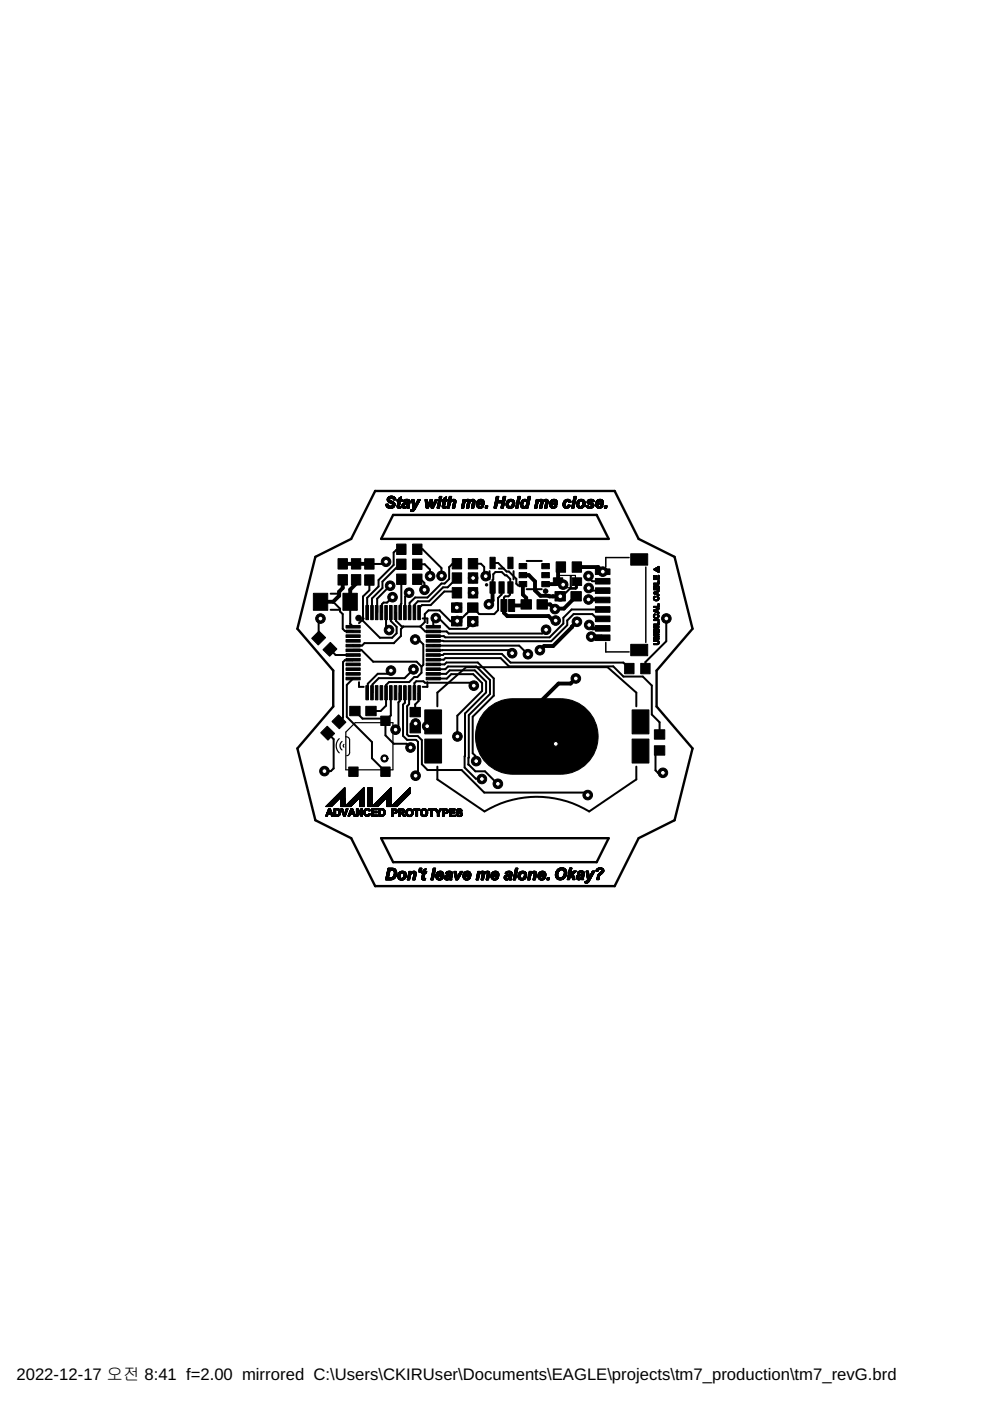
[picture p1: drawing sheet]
<svg xmlns="http://www.w3.org/2000/svg" width="210mm" height="297mm" viewBox="0 0 210 297" stroke-linecap="round" stroke-linejoin="round" font-family="sans-serif">
<defs><g id="words">
<text font-size="3.5" x="3.5" y="292.5">2022-12-17 오전 8:41 f=2.00 mirrored C:\Users\CKIRUser\Documents\EAGLE\projects\tm7_production\tm7_revG.brd</text>
</g></defs>
<g fill="none" stroke="#000" stroke-width=".21">
<path d="M69 173h.4M69.1 171h1.2M69.1 173h.3M69.1 172.9h.3M69.2 172.8h.3M69.2 172.7h1.3M69.2 172.6h1.3M69.2 172.5l1.3 .1M69.3 170.8h1.2M69.3 172.5h1.1M69.3 172.4h1.1M69.3 172.4h.4"/>
<path d="M69.4 172.3h.3M69.4 172.9l-.3 .1M69.5 172.8l-.4 .1M69.5 171.9h.7M69.5 172.7l-.3 .1M69.5 171.8h.7M69.6 171.7h.5M69.6 170.5h1.2M69.6 171.6h.5M69.7 171.5h.4M69.7 171.5h.3M69.7 172.3h-.4"/>
<path d="M69.7 172.2h-.3M69.7 172.1l-.3 .1M69.8 172.1h-.4M69.8 172l-.4 .1M69.8 170.3h1.2M69.8 172h-.4M69.8 171.9l-.3 .1M69.9 171.9h.3M69.9 172h.4M69.9 172.1h.4M70 172.2h.3M70 172.1h.3"/>
<path d="M70 172.3h.4M70.1 172.4h.3M70.2 172.7h.3M70.2 172.8h.4M70.3 172.9h.3M70.3 173h.4M70.3 169.7h1.3M70.4 170.9l-1.3 .1M70.4 170.9h-1.2M70.5 170.8l-1.3 .1M70.5 172.7h-1.3M70.5 169.5h1.3"/>
<path d="M70.6 170.7l-1.3 .1M70.6 170.7h-1.2M70.7 170.6h-1.3M70.7 170.6h-1.2M70.8 170.5h-1.3M70.8 173h.9M70.8 172.8h1.3M70.8 172.7h.4M70.8 172.6h.4M70.8 172.5h.4M70.8 172.4h.4M70.8 172.3h.4"/>
<path d="M70.8 172.2h.4M70.8 172.1h.4M70.8 172h.4M70.8 171.9h.4M70.8 171.8h.4M70.8 171.7h.4M70.8 171.7h1.3M70.8 171.6h1.2M70.8 171.5h1.1M70.8 171.4l1 .1M70.9 170.4h-1.3M71 170.3l-1.3 .1"/>
<path d="M71 170.3h-1.2M71.1 169h2M71.1 170.2h-1.3M71.2 170.1l-1.3 .1M71.2 170.1h-1.2M71.2 168.9h1.9M71.2 170l-1.2 .1M71.2 168.8h1.9M71.3 168.8h1.8M71.3 170h-1.2M71.3 168.7h1.8M71.4 169.9h-1.3"/>
<path d="M71.4 168.7h1.7M71.4 169.9h-1.2M71.4 168.6h1.7M71.5 169.8h-1.3M71.5 168.6h1.6M71.5 169.8h-1.2M71.5 171.7h.6M71.5 168.5h1.6M71.6 168.5h1.5M71.6 169.7h-1.2M71.6 168.4h1.5M71.7 171.8h.4"/>
<path d="M71.7 169.6h-1.2M71.7 168.3h1.4M71.8 172.7h.3M71.8 168.3h1.3M71.8 171.8l.3 .1M71.8 171.9h.4M71.8 173h-1M71.8 172.6h.4M71.8 172.5h.4M71.8 172h.4M71.9 169.4l-1.3 .1M71.9 168.2h1.2"/>
<path d="M71.9 172.4h.3M71.9 172.3h.3M71.9 172.2h.3M71.9 172.1h.3M71.9 172h.3M71.9 169.4h-1.2M71.9 172.9l-1.1 .1M71.9 169.3l-1.2 .1M71.9 168.1h1.2M72 172.9h-1.2M72 169.3h-1.2M72 168.1h1.1"/>
<path d="M72 168h1.1M72 172.8l-1.2 .1M72.1 169.2l-1.3 .1M72.1 168h1M72.1 169.2h-1.2M72.1 172.7l-.5 .1M72.1 167.9h1M72.1 172.6l-.3 .1M72.2 169.1l-1.3 .1M72.2 167.9h.9M72.2 172.5h-.4M72.2 172.4h-.3"/>
<path d="M72.2 171h2.2M72.2 170.9h.9M72.2 170.8h.9M72.2 170.7h.9M72.2 170.6h.9M72.2 170.5h.9M72.2 170.4h.9M72.2 170.3h.9M72.2 170.2h.9M72.2 170.1h.9M72.2 170h.9M72.2 169.9h.9"/>
<path d="M72.2 169.8h.9M72.2 169.7h.9M72.2 169.6h.9M72.2 169.5h.9M72.2 169.4h.9M72.2 169.3h.9M72.2 169.2h.9M72.2 169.1h.9M72.3 167.8h.8M72.3 171.4h.3M72.3 171.6h.4M72.3 171.5h.4"/>
<path d="M72.3 167.7h.8M72.4 171.7h.3M72.4 167.7h.7M72.4 171.8h.3M72.4 171.8h.4M72.5 171.9h.3M72.5 167.6h.6M72.5 172l.4 .1M72.5 172h.3M72.5 172.1h.4M72.6 167.5h.5M72.6 172.3h.3"/>
<path d="M72.6 172.2h.3M72.6 172.4h.3M72.6 172.4h.4M72.6 172.5h.4M72.7 172.5h.7M72.7 167.4h.4M72.7 172.6h.7M72.7 172.7h.6M72.8 167.3h.3M72.8 172.8h.5M72.8 172.9h.5M72.8 173h.4"/>
<path d="M72.9 173h.3M72.9 167.2h.2M73 167.1h.1M73 167h.1M73.1 172.5h.3M73.1 169.1h-2.1M73.1 169l-2.1 .1M73.1 167h.1M73.1 172.4h.3M73.2 172.3h.3M73.2 172.2h.3M73.3 172.9l-.5 .1"/>
<path d="M73.3 171.9h.3M73.3 171.8h.3M73.3 172.7h-.6M73.3 171.7h.4M73.4 171.6h.3M73.4 171.5h.4M73.5 170.6h1.3M73.5 172.1l-.3 .1M73.6 172.1h-.4M73.6 172l-.4 .1M73.6 172h-.4M73.6 171.9h-.3"/>
<path d="M73.7 171.8h-.4M73.7 171.7h-.4M73.7 171.6h-.3M73.8 173h.3M73.8 171.4l-.4 .1M73.8 173h.4M73.9 172.9h.3M73.9 172.7h1.4M73.9 172.7h1.3M74 172.6h1.2M74 172.5l1.2 .1M74 172.5h1.2"/>
<path d="M74 172.4h1.2M74 172.4h.4M74.1 172.3h.3M74.1 172.2h.4M74.2 172h.3M74.2 172.9h-.3M74.2 172.8h-.3M74.2 171.9h.8M74.3 172.7l-.4 .1M74.3 171.8h.6M74.3 171.7h.6M74.3 171.6h.5"/>
<path d="M74.4 171.6h.4M74.4 171.5h.4M74.4 172.3h-.3M74.5 170.9h-2.3M74.5 172.2h-.4M74.5 170.9h-1.3M74.5 172.1h-.4M74.5 172h-.3M74.5 171.9l-.3 .1M74.6 170.8l-1.3 .1M74.6 170.8h-1.3M74.6 171.9l.4 .1"/>
<path d="M74.7 172h.3M74.7 170.7l-1.3 .1M74.7 172.1h.3M74.7 172.1l.4 .1M74.7 170.7h-1.3M74.7 172.2h.4M74.7 172.3h.4M74.8 170.6h-1.3M74.8 172.3h.3M74.8 172.4h.3M74.8 169.3h1.3M74.9 170.5h-1.3"/>
<path d="M74.9 172.7l.4 .1M75 172.8h.3M75 172.8l.3 .1M75 170.4h-1.3M75 172.9h.4M75 169.1h2.2M75 172.9l.4 .1M75 170.3l-1.3 .1M75 173h.4M75.1 169.1h2.1M75.1 173h.3M75.1 170.3h-1.3"/>
<path d="M75.1 169h2.1M75.1 170.2l-1.2 .1M75.2 169h2M75.2 170.2h-1.3M75.2 168.9h2M75.2 170.1l-1.2 .1M75.3 168.8h1.9M75.3 170.1h-1.3M75.4 170l-1.3 .1M75.4 168.7h1.8M75.4 170h-1.3M75.5 169.9h-1.3"/>
<path d="M75.5 168.6h1.7M75.6 169.8h-1.3M75.6 173h.3M75.6 172.9h.3M75.6 172.8h.3M75.6 172.7h.3M75.6 172.6h.3M75.6 172.5h.3M75.6 172.4h.3M75.6 172.3h.3M75.6 172.2h.3M75.6 172.1h.3"/>
<path d="M75.6 172.1h.7M75.6 172h.7M75.6 171.9l.6 .1M75.6 171.9h.6M75.6 171.8h.5M75.6 171.7h.5M75.6 171.6h.4M75.6 171.5h.3M75.6 171.4l.3 .1M75.6 168.5h1.6M75.7 169.7h-1.3M75.7 168.4h1.5"/>
<path d="M75.8 168.4h1.4M75.8 169.6h-1.3M75.8 168.3h1.4M75.8 169.5l-1.3 .1M75.9 168.3h1.3M75.9 169.5h-1.3M75.9 168.2h1.3M75.9 169.4l-1.3 .1M76 168.1h1.2M76 172.1l.3 .1M76 169.4h-1.3M76 172.2h.4"/>
<path d="M76 172.3h.4M76.1 172.3h.4M76.1 168h1.1M76.1 172.4h.4M76.1 172.4h.8M76.2 169.2l-1.4 .1M76.2 167.9h1M76.2 172.5h.7M76.2 169.2h-1.3M76.2 172.6h.7M76.3 172.6h.6M76.3 171h.9"/>
<path d="M76.3 170.9h.9M76.3 170.8h.9M76.3 170.7h.9M76.3 170.6h.9M76.3 170.5h.9M76.3 170.4h.9M76.3 170.3h.9M76.3 170.2h.9M76.3 170.1h.9M76.3 170h.9M76.3 169.9h.9M76.3 169.8h.9"/>
<path d="M76.3 169.7h.9M76.3 169.6h.9M76.3 169.5h.9M76.3 169.4h.9M76.3 169.3h.9M76.3 169.2h.9M76.3 167.8h.9M76.3 172.7h.6M76.3 172.8h.6M76.4 167.7h.8M76.4 172.8h.5M76.4 172.9h.5"/>
<path d="M76.5 172.9h.4M76.5 167.6h.7M76.5 173h.4M76.5 172.4h.4M76.5 172.3h.4M76.5 172.2h.4M76.5 172.1h.4M76.5 172h.4M76.5 171.9h.4M76.5 171.8h.4M76.5 171.7h.4M76.5 171.6h.4"/>
<path d="M76.5 171.5h.4M76.5 171.4h.4M76.6 167.5h.6M76.7 167.4h.5M76.8 167.4h.4M76.8 167.3h.4M76.9 167.3h.3M76.9 167.2h.3M77 167.2h.2M77 167.1h.2M77.1 172.5h.4M77.1 172.4h.3"/>
<path d="M77.1 172.3h.3M77.1 172.2h.3M77.1 172.1h.3M77.1 172h.3M77.2 167h-.1M77.2 172.5h.3M77.2 172h.3M77.2 169.1l-2.2 .1M77.2 172.6l.4 .1M77.2 172.6h.3M77.2 172.7h.4M77.2 171.8h.4"/>
<path d="M77.2 172.7l.5 .1M77.3 172.8h1.1M77.3 171.7h1.1M77.3 171.6h1.1M77.4 172.9h1M77.4 171.6h1M77.4 172.9h.9M77.4 171.5h.9M77.5 172h-.3M77.5 173h.7M77.5 171.9h-.3M77.5 171.5h.7"/>
<path d="M77.6 173h.5M77.6 171.8h-.4M77.7 171.4h.4M77.7 171.7h-.5M78 171.7h.5M78 171h2.2M78 170.9h2.2M78 170.9h.9M78 170.8h.9M78 170.7h.9M78 170.6h.9M78 170.5h.9"/>
<path d="M78 170.4h.9M78 170.3h.9M78 170.2h.9M78 170.1h.9M78 170h.9M78 169.9h.9M78 169.8h.9M78 169.7h.9M78 169.6h.9M78 169.5h.9M78 169.4h.9M78 169.3h.9"/>
<path d="M78 169.2h.9M78 169.1h.9M78 169h.9M78 168.9h.9M78 168.8h.9M78 168.7h.9M78 168.6h.9M78 168.5h.9M78 168.4h.9M78 168.3h.9M78 168.2h.9M78 168.1h.9"/>
<path d="M78 168h.9M78 167.9h.9M78 167.8h.9M78 167.7h.9M78 167.6h.9M78 167.5h.9M78 167.4h.9M78 167.3h.9M78 167.2h.9M78 167.1h.9M78 167h.9M78.1 171.8h.4"/>
<path d="M78.1 172.7h.4M78.2 172.5l.3 .1M78.2 172.5h.1M78.3 171.9l-.1 .1M78.5 172.7l-.5 .1M78.5 172.6l-.4 .1M78.5 171.9h-.3M78.5 172.6h-.3M78.8 173h1.2M78.8 172.9h1.2M78.8 172.8h1.2M78.8 172.7h.3"/>
<path d="M78.8 172.6h.3M78.8 172.5h.3M78.8 172.4h.3M78.8 172.3h1.1M78.8 172.2h1.1M78.8 172.1h1.1M78.8 172h.3M78.8 171.9h.3M78.8 171.8h.3M78.8 171.7h.3M78.8 171.7h1.2M78.8 171.6h1.2"/>
<path d="M78.8 171.5h1.2M78.8 171.4h1.2M79.4 170.5h1.3M79.9 172.3h-1.1M80.3 170.9h-1.3M80.3 173h.9M80.3 172.8h1.2M80.3 172.7h.3M80.3 172.6h.3M80.3 172.5h.3M80.3 172.4h.3M80.3 172.3h.3"/>
<path d="M80.3 172.2h.3M80.3 172.1h.3M80.3 172h.3M80.3 171.9h.3M80.3 171.8h.3M80.3 171.7h.3M80.3 171.7h1.2M80.3 171.6h1.2M80.3 171.6h1.1M80.3 171.5h1M80.3 171.4l1 .1M80.3 170.8l-1.3 .1"/>
<path d="M80.4 170.8h-1.3M80.4 170.7l-1.3 .1M80.5 170.7h-1.3M80.5 170.6h-1.3M80.6 170.6h-1.3M80.6 170.5h-1.3M80.8 170.4h-1.4M80.8 170.3l-1.3 .1M80.8 169.1h2.1M80.8 169h2.1M80.9 170.3h-1.3M80.9 169h2"/>
<path d="M80.9 170.2l-1.3 .1M81 170.2h-1.3M81 171.7h.6M81 170.1l-1.3 .1M81 168.9h1.9M81 168.8h1.9M81.1 170.1h-1.3M81.1 168.8h1.8M81.1 170l-1.3 .1M81.1 168.7h1.8M81.2 171.8h.4M81.2 170h-1.3"/>
<path d="M81.2 169.9h-1.3M81.2 168.7h1.7M81.2 172.7h.4M81.3 168.6h1.6M81.3 172.6h.3M81.3 171.9h.3M81.3 169.9h-1.3M81.3 173h-1M81.3 172.5h.3M81.3 172h.3M81.3 171.9l.3 .1M81.3 172.1h.4"/>
<path d="M81.3 169.8h-1.3M81.3 168.5h1.6M81.3 172.4h.4M81.3 172.3h.4M81.3 172.2h.4M81.4 169.8h-1.3M81.4 172.9l-1.1 .1M81.4 168.5h1.5M81.4 169.7h-1.3M81.4 172.9h-1.1M81.4 168.4h1.5M81.5 169.7h-1.3"/>
<path d="M81.5 172.8l-1.2 .1M81.5 169.6h-1.2M81.5 168.3h1.4M81.6 172.7l-.5 .1M81.6 168.3h1.3M81.6 169.5l-1.3 .1M81.6 169.5h-1.3M81.7 168.2h1.2M81.7 172.4h-.4M81.7 169.4l-1.3 .1M81.7 169.4h-1.2M81.7 168.1h1.2"/>
<path d="M81.8 168.1h1.1M81.8 169.3l-1.3 .1M81.8 168h1.1M81.9 169.3h-1.3M81.9 168h1M81.9 169.2l-1.3 .1M82 169.2h-1.3M82 167.9h.9M82 171h2.2M82 170.9h2.3M82 170.9h.9M82 170.8h.9"/>
<path d="M82 170.7h.9M82 170.6h.9M82 170.5h.9M82 170.4h.9M82 170.3h.9M82 170.2h.9M82 170.1h.9M82 170h.9M82 169.9h.9M82 169.8h.9M82 169.7h.9M82 169.6h.9"/>
<path d="M82 169.5h.9M82 169.4h.9M82 169.3h.9M82 169.2h.9M82.1 167.8h.8M82.1 167.7h.8M82.2 167.7h.7M82.3 167.6h.6M82.4 167.5h.5M82.5 167.4h.4M82.5 167.3h.4M82.6 167.3h.3"/>
<path d="M82.7 167.2h.2M82.8 167.1h.1M82.8 167h.1M82.9 169.1l-2.2 .1M82.9 167h.1M83 173.1h.3M83 173h.3M83 172.9h.3M83 172.8h.3M83 172.7h.3M83 172.6h.3M83 172.5h.8"/>
<path d="M83 172.2h.3M83 172.1h.3M83 172h.3M83 171.9h.3M83 171.8h.3M83 171.8h1.2M83 171.7h1.2M83 171.6h1.1M83 171.5h.9M83.7 172.2h.5M83.8 172.2h.4M83.8 171.8l.4 .1"/>
<path d="M83.9 171.9h.3M83.9 172.1h.3M83.9 172h.3M84 172.5h-1M84.1 172.4h-1.1M84.2 172.3h-1.2M84.2 172.1h-.3M84.3 170.9h-1.3M84.4 170.8l-1.3 .1M84.4 170.8h-1.3M84.5 170.7l-1.3 .1M84.5 173.1h.3"/>
<path d="M84.5 173h.3M84.5 172.9h.3M84.5 172.8h.3M84.5 172.7h.3M84.5 172.6h.3M84.5 172.5h.3M84.5 172.4h1M84.5 172.1l1.3 .1M84.5 172.1h.3M84.5 172h.3M84.5 171.9h.3M84.5 171.8h.3"/>
<path d="M84.5 171.8h1.3M84.5 171.7h1.3M84.5 171.7h1.2M84.5 171.6h1.2M84.5 171.5h1M84.5 170.7h-1.3M84.6 170.6h-1.3M84.7 170.5h-1.3M84.8 170.4h-1.3M84.8 170.3l-1.3 .1M84.9 170.3h-1.3M84.9 170.2l-1.2 .1"/>
<path d="M85 170.2h-1.3M85 170.1l-1.2 .1M85.1 172.5h.4M85.1 170.1h-1.3M85.2 170l-1.3 .1M85.2 172.5l.4 .1M85.2 172.6h.4M85.2 170h-1.3M85.2 172.6l.5 .1M85.3 169.9h-1.3M85.3 172.7h.4M85.3 172.8h.5"/>
<path d="M85.4 169.8h-1.3M85.4 172.8l.4 .1M85.4 172.9h.4M85.4 171.8h.4M85.4 172.9l.5 .1M85.5 169.7h-1.3M85.5 172h.3M85.5 171.9h.3M85.5 173h.4M85.5 173l.4 .1M85.6 173.1h.3M85.6 172.4h-1.1"/>
<path d="M85.6 169.6h-1.3M85.6 169.5l-1.3 .1M85.7 169.5h-1.3M85.7 172.3h-1.2M85.7 168.2h1.3M85.7 169.4l-1.3 .1M85.8 168.1h1.2M85.8 172.2h-1.3M85.8 169.4h-1.3M85.8 172.1h-.4M85.9 169.3l-1.4 .1M85.9 168h1.1"/>
<path d="M85.9 169.3h-1.3M86 169.2l-1.4 .1M86 167.9h1M86 169.2h-1.3M86 172.4h.4M86 172.3h.4M86 172.2h.4M86.1 169.1l-1.3 .1M86.1 172.5l.3 .1M86.1 172.5h.3M86.1 167.8h.9M86.1 172.6l.4 .1"/>
<path d="M86.1 172.6h.3M86.1 172h.3M86.1 169.1h-1.3M86.1 172.7h.4M86.1 172.7h.5M86.2 169l-1.3 .1M86.2 172.8h1.2M86.2 172.8h.4M86.2 167.7h.8M86.2 169h-1.3M86.2 171.7h1.2M86.2 172.9h1.2"/>
<path d="M86.3 171.7h1.1M86.3 168.9l-1.3 .1M86.3 172.9h1.1M86.3 167.6h.7M86.3 171.6h1M86.3 168.9h-1.3M86.3 173h1M86.4 171.6h.9M86.4 168.8h-1.3M86.4 167.5h.6M86.4 173h.8M86.4 172.1h-.3"/>
<path d="M86.5 171.9l-.4 .1M86.5 168.7h-1.3M86.5 171.5h.7M86.5 167.4h.5M86.5 171.9h-.4M86.6 167.4h.4M86.6 173.1h.5M86.6 171.8l-.5 .1M86.6 168.6h-1.3M86.6 167.3h.4M86.6 171.5h.4M86.7 167.3h.3"/>
<path d="M86.7 168.5h-1.3M86.7 167.2h.3M86.7 168.4l-1.3 .1M86.7 171.8h-.5M86.8 167.2h.2M86.8 168.4h-1.3M86.8 167.1h.2M86.8 168.3l-1.2 .1M86.9 167h.1M86.9 168.3h-1.3M86.9 171.8h.6M87 168.2l-1.3 .1"/>
<path d="M87 167h.1M87.1 171.8h.4M87.1 171.9h.4M87.1 172.7h.4M87.2 171.9l.3 .1M87.2 172h.4M87.2 172.6h.4M87.2 172.5h.4M87.2 172.1l.4 .1M87.2 172.1h.4M87.3 172.4h.3M87.3 172.3h.3"/>
<path d="M87.3 172.2h.3M87.5 172.8h-.5M87.5 172.7l-.4 .1M87.5 172.6l-.3 .1M87.6 172.6h-.4M87.6 172.4h-.4M87.7 171.8h1.3M87.7 171.7h1.3M87.7 171.6h1.3M87.7 171.5h1.3M88.2 173.1h.3M88.2 173h.3"/>
<path d="M88.2 172.9h.3M88.2 172.8h.3M88.2 172.7h.3M88.2 172.6h.3M88.2 172.5h.3M88.2 172.4h.3M88.2 172.3h.3M88.2 172.2h.3M88.2 172.1h.3M88.2 172h.3M88.2 171.9h.3M88.2 171.8h.3"/>
<path d="M89.2 172.4h.3M89.2 172.3h.3M89.2 172.2h.3M89.2 172.6h.3M89.2 172.5l.3 .1M89.2 172.5h.3M89.2 172.1h.3M89.2 172h.3M89.2 172.6l.4 .1M89.2 172.7h.4M89.2 172.7l.5 .1M89.3 172.8h.4"/>
<path d="M89.3 172.8h1.3M89.3 171.7h1.2M89.4 172.9h1.1M89.4 171.6h1M89.5 173h.9M89.5 171.6h.9M89.5 173h.8M89.5 172h-.3M89.6 171.9l-.4 .1M89.6 171.5h.7M89.6 171.9h-.4M89.7 173.1h.5"/>
<path d="M89.7 171.8l-.4 .1M89.7 171.5h.4M89.8 171.8h-.5M90 171.8h.6M90.1 172.8h.5M90.2 171.8l.4 .1M90.2 171.9h.4M90.3 171.9l.4 .1M90.3 172.6h.4M90.3 172h.4M90.3 172.1h.4M90.4 172.5h.3"/>
<path d="M90.4 172.4h.3M90.4 172.3h.3M90.4 172.2h.3M90.4 172.1h.3M90.5 172.9h-1.2M90.6 172.7l-.4 .1M90.6 172.7h-.4M90.7 172.6l-.4 .1M90.7 172.5l-.4 .1M90.8 171.8h1.3M90.8 171.7h1.3M90.8 171.6h1.3"/>
<path d="M90.8 171.5h1.8M91.3 173.1h.3M91.3 173h.3M91.3 172.9h.3M91.3 172.8h.3M91.3 172.7h.3M91.3 172.6h.3M91.3 172.5h.3M91.3 172.4h.3M91.3 172.3h.3M91.3 172.2h.3M91.3 172.1h.3"/>
<path d="M91.3 172h.3M91.3 171.9h.3M91.3 171.8h.3M92.2 171.6h.4M92.3 171.7h.4M92.3 171.8h.4M92.4 171.8h.3M92.4 171.9h.4M92.4 171.9l.4 .1M92.5 172h.3M92.5 172h.4M92.5 172.1h.8"/>
<path d="M92.6 172.1h.6M92.6 172.2h.6M92.6 172.3h.6M92.7 172.4h.4M92.7 173.1h.4M92.7 173h.4M92.7 172.9h.4M92.7 172.8h.4M92.7 172.7h.4M92.7 172.6h.4M92.7 172.5h.4M93.1 171.8h.3"/>
<path d="M93.1 171.7h.4M93.2 172.3h-.5M93.2 171.6h.4M93.3 172l-.4 .1M93.3 172h-.3M93.4 171.9l-.4 .1M93.4 171.9h-.4M93.5 171.8h-.4M93.5 171.7h-.3M93.6 171.6h-.4M93.6 171.5h-.4M93.8 173.1h.3"/>
<path d="M93.8 173h.3M93.8 172.9h.3M93.8 172.8h.3M93.8 172.7h.3M93.8 172.6h.3M93.8 172.5h.8M93.8 172.2h.3M93.8 172.1h.3M93.8 172h.3M93.8 171.9h.3M93.8 171.8h.3M93.8 171.8h1.2"/>
<path d="M93.8 171.7h1.2M93.8 171.6h1.1M93.8 171.5h.9M94.7 171.8l.3 .1M94.7 172.1h.3M94.7 171.9h.3M94.7 172h.3M94.8 172.5h-1M94.9 172.4h-1.1M95 172.3h-1.2M95 172.2h-.5M95 172.1l-.4 .1"/>
<path d="M95.3 173.1h1.2M95.3 173h1.2M95.3 172.9h1.2M95.3 172.8h1.2M95.3 172.8h.3M95.3 172.7h.3M95.3 172.6h.3M95.3 172.5h.3M95.3 172.4h.3M95.3 172.4h1.1M95.3 172.3h1.1M95.3 172.2h1.1"/>
<path d="M95.3 172.1h1.1M95.3 172h.3M95.3 171.9h.3M95.3 171.8h.3M95.3 171.8h1.2M95.3 171.7h1.2M95.3 171.6h1.2M95.3 171.5h1.2M96.7 172.6h.3M96.7 172.7h.4M96.8 172.8h.4M96.8 172.7l.3 .1"/>
<path d="M96.8 172h.4M96.8 171.9l.3 .1M96.8 171.9h.3M96.8 172.8h1.2M96.8 172.1h.7M96.8 172l.5 .1M96.8 171.7h1.1M96.8 172.1l.9 .1M96.9 172.9h1M96.9 172.2h.9M96.9 171.6h.9M96.9 173h1"/>
<path d="M96.9 172.3h1M96.9 172.6h.1M97 173h.8M97 172.3h.9M97 171.5h.7M97.1 173.1h.6M97.1 172.4h.9M97.1 171.8l-.3 .1M97.2 171.5h.4M97.3 172.4h.7M97.3 171.8h-.5M97.5 171.8h.4"/>
<path d="M97.5 172.5h.5M97.6 171.8l.4 .1M97.6 172.5l.4 .1M97.6 171.9h.4M97.7 172h.1M97.7 172.7h.3M97.7 172.6h.3M98 172.9h-1.2M98 172.8h-.4M98 172.7l-.4 .1"/>
</g>
<g fill="#000" stroke="#000" stroke-width=".21">
<path d="M71.7 118.4h2v2.2h-2zM74.5 118.4h2v2.2h-2zM77.3 118.5h2v2.2h-2zM81.8 107h.5zM81.8 106.9l.5 .1zM81.8 106.9h.5zM82.1 106.9h.2zM81.8 107.1h.5zM81.8 107l.5 .1zM81.9 107.1l.5 .1zM81.9 107.1h.5zM81.8 107.2h.6z"/>
<path d="M81.8 107.1l.6 .1zM81.9 107.2h.5zM81.9 107.2l.5 .1zM81.9 107.2l.6 .1zM81.9 107.3h.6zM82.1 105.9l.5 .1zM82.1 105.9h.5zM82.1 105.8l.5 .1zM82.1 106h.5zM82.1 105.8h.5zM82.1 105.7l.5 .1zM81.9 107.3h.7z"/>
<path d="M82.1 106l.6 .1zM82.1 105.7h.6zM82.1 106.1h.6zM82.1 105.6l.7 .1zM82.1 106.1l.7 .1zM82.2 105.6l.6 .1zM82.1 106.2h.8zM82.2 106.2h.7zM82.6 107.7l.4 .1zM82.2 106.2h.8zM82.2 106.2l.8 .1zM82.2 106.2l.9 .1z"/>
<path d="M82.5 107.7l.6 .1zM82.2 106.3h.9zM82.2 106.3h1zM82.4 107.7h.8zM82.8 105.2h.4zM82.3 106.3h.9zM82.3 107.7h.9zM82.3 106.3l.9 .1zM82.3 107.7h1zM82.3 106.4h1zM82.7 105.2h.6zM82.2 107.6l1.2 .1z"/>
<path d="M82.6 105.2l.8 .1zM82.3 106.4h1.1zM82.1 107.6h1.3zM82.4 106.4l1 .1zM82.5 105.3h.9zM82.4 106.4l1.1 .1zM82.1 107.5l1.4 .1zM82.4 106.5h1.1zM82.4 105.3h1.1zM82.5 105.3h1zM82 107.5h1.5zM82.5 106.5h1z"/>
<path d="M82 107.5h1.6zM82.5 106.5l1.1 .1zM82.4 105.3l1.2 .1zM82 107.4l1.6 .1zM82.6 106.5l1 .1zM82 107.4h1.6zM82.6 106.6h1zM81.9 107.4h1.7zM82.7 106.6h.9zM82.4 105.4h1.2zM81.9 107.3l1.8 .1zM82.8 106.6l.9 .1z"/>
<path d="M82.3 105.4h1.4zM83 107.3h.7zM82.9 106.7h.8zM83.4 106h.3zM82.3 105.4l1.4 .1zM83.1 107.3h.6zM83.1 107.2l.6 .1zM83.2 107.2l.5 .1zM83.2 107.2h.5zM83 106.7l.7 .1zM83 106.7h.7zM82.3 105.5h1.4z"/>
<path d="M83.2 107.1l.5 .1zM83.2 107.1h.5zM83.2 106.8l.5 .1zM83.1 106.8h.6zM83.2 107.1h.6zM83.2 107l.6 .1zM83.2 107h.6zM83.2 106.9l.6 .1zM83.2 106.9h.6zM83.2 106.8l.6 .1zM82.2 105.5h1.6zM82.2 105.5l1.6 .1z"/>
<path d="M82.2 105.6h1.6zM83.2 105.6l.6 .1zM83.1 105.6l.7 .1zM83.2 105.7h.7zM83.3 105.7l.6 .1zM83.3 105.7h.6zM83.4 105.8l.5 .1zM83.4 105.7l.5 .1zM83.4 105.9h.5zM83.4 105.8h.5zM83.4 105.9l.5 .1zM84.2 107.3h.5z"/>
<path d="M84.2 107.3l.5 .1zM84.2 107.2l.5 .1zM84.2 107.2h.5zM84.2 107.1l.5 .1zM84.2 107.1h.5zM84.3 107.1h.4zM84.2 107.4h.6zM84.2 107l.6 .1zM84.3 107h.5zM84.3 106.9l.5 .1zM84.3 106.9h.5zM84.3 106.8l.5 .1z"/>
<path d="M84.3 106.8h.5zM84.3 106.7l.5 .1zM84.3 106.7h.5zM84.3 106.6l.5 .1zM84.4 106.6h.4zM84.2 107.4h.7zM84.3 106.6h.6zM84.3 106.5l.6 .1zM84.4 106.5h.5zM84.5 107.7l.4 .1zM84.4 106.4l.5 .1zM84.4 106.4h.5z"/>
<path d="M84.4 106.3l.5 .1zM84.4 106.3h.5zM84.5 107.7l.5 .1zM84.4 107.7h.6zM84.3 107.7h.7zM84.3 107.6l.7 .1zM84.5 105.9h.5zM84.2 107.6h.8zM84.2 107.5l.8 .1zM84.5 105.8h.5zM84.5 105.7l.5 .1zM84.2 107.5h.8z"/>
<path d="M84.2 107.4l.8 .1zM84.5 105.8l.5 .1zM84.6 105.7h.4zM84.6 105.6l.4 .1zM84.2 107.4h.8zM84.5 105.7h.5zM84.6 105.6h.4zM84.9 107.4h.2zM84.6 105.6l.5 .1zM84.6 105.6h.5zM84.7 105.5l.4 .1zM84.8 105.5h.3z"/>
<path d="M84.9 105.4l.2 .1zM84.9 105.4h.2zM85 105.4h.1zM84.2 106.2l1 .1zM84.2 106.2h1zM84.2 106.1l1 .1zM84.2 106.1l1.1 .1zM84.2 106.1h1.1zM84.2 106l1.1 .1zM84.2 106h1.1zM84.2 105.9l1.1 .1zM84.2 105.9h1.1z"/>
<path d="M85.2 107.2l.5 .1zM85.2 107.2h.5zM85.2 107.1l.5 .1zM85.2 107.1h.5zM85.2 107.3h.5zM85.3 107.1h.4zM85.2 107l.5 .1zM85.2 107.3l.6 .1zM85.3 107h.5zM85.6 107.7l.3 .1zM85.3 107.4h.6zM85.3 107h.6z"/>
<path d="M85.3 106.9l.6 .1zM85.8 106.4h.1zM85.5 106.4h.4zM85.4 106.3l.5 .1zM85.4 106.3h.5zM85.3 106.9l.7 .1zM85.4 106.3h.6zM85.5 107.7h.5zM85.4 106.2l.6 .1zM85.5 106.2l.5 .1zM85.4 107.7h.6zM85.3 106.9h.7z"/>
<path d="M85.4 107.7h.7zM85.5 106.2h.6zM84.1 115.4h2v2.2h-2zM84.1 118.5h2v2.2h-2zM85.4 107.6l.7 .1zM85.4 107.6h.8zM85.3 106.9h.9zM85.3 107.6h.9zM85.3 107.5l.9 .1zM85.3 106.8l1 .1zM86.1 105.9h.3zM85.9 105.9h.6z"/>
<path d="M85.9 105.9h.7zM85.8 105.9l.9 .1zM86.3 107.6h.4zM86.3 107.5l.4 .1zM85.3 107.5h1.4zM85.3 107.4l1.4 .1zM85.3 107.4h1.4zM86 107.4h.7zM86.1 107.3l.6 .1zM85.7 106h1zM86.3 107.7h.5zM86.3 107.6l.5 .1z"/>
<path d="M86.3 107.6h.5zM86.2 107.3h.6zM86.2 107.2l.6 .1zM86.3 107.2l.5 .1zM86.3 107.2h.5zM85.7 106h1.1zM86.3 107.1l.5 .1zM86.3 107.1h.5zM85.6 106h1.2zM86.3 107l.5 .1zM86.3 107h.5zM85.6 106l1.2 .1z"/>
<path d="M86.3 106.9l.5 .1zM86.4 106.9l.4 .1zM86.4 106.9h.4zM86.3 106.9h.5zM86.3 106.8l.5 .1zM85.4 106.8l1.4 .1zM85.4 106.8h1.4zM85.6 106.1h1.2zM85.4 106.8h1.5zM85.5 106.7l1.4 .1zM85.5 106.7h1.4zM85.6 106.1l1.3 .1z"/>
<path d="M85.6 106.1h1.3zM85.6 106.7h1.3zM85.7 106.7h1.2zM85.7 106.6l1.2 .1zM85.9 106.6l1 .1zM85.5 106.2h1.4zM85.5 106.1l1.4 .1zM86.1 106.6h.8zM86.3 106.6h.6zM86.4 106.6h.5zM86.4 106.5l.5 .1zM86.4 106.5h.5z"/>
<path d="M86.4 106.2l.5 .1zM86.3 106.2h.6zM86.5 106.4l.4 .1zM86.5 106.4h.4zM86.5 106.3l.4 .1zM86.4 106.3h.5zM87.2 108.4l.3 .1zM87.1 108.4h.5zM87 108.4h.6zM87 108.4h.7zM87 108.3l.7 .1zM87.1 108.3h.6z"/>
<path d="M87.3 105.9h.5zM87.1 108.3h.7zM87.1 108.2l.7 .1zM87.3 106.1h.5zM87.3 106l.5 .1zM87.3 106h.5zM87.3 105.9l.5 .1zM87.3 106.2l.5 .1zM87.3 106.2h.5zM87.3 106.1l.5 .1zM87.4 106.4h.4zM87.4 106.3l.4 .1z"/>
<path d="M87.4 106.3h.4zM87.1 108.2h.7zM87.4 106.6h.4zM87.4 106.5l.4 .1zM87.4 106.5h.4zM87.4 106.4l.4 .1zM87.1 108.2h.8zM87.4 106.7l.5 .1zM87.4 106.7h.5zM87.4 106.6l.5 .1zM87.4 106.6h.5zM87.1 108.1l.8 .1z"/>
<path d="M87.5 106.9l.4 .1zM87.5 106.9h.4zM87.5 106.8l.4 .1zM87.5 106.8h.4zM87.4 106.8h.5zM87.1 108.1h.8zM87.5 107.1h.4zM87.5 107l.4 .1zM87.5 107h.4zM87.5 107.2l.4 .1zM87.5 107.2h.4zM87.5 107.1l.4 .1z"/>
<path d="M87.3 108.1h.6zM87.4 108l.5 .1zM87.4 108l.6 .1zM87.4 108h.6zM87.5 107.9l.5 .1zM87.5 107.9h.5zM87.5 107.9h.6zM87.5 107.8l.6 .1zM87.6 107.8l.5 .1zM87.6 107.8h.5zM87.6 107.7l.5 .1zM87.6 107.7h.5z"/>
<path d="M87.6 107.7h.6zM87.6 107.6l.6 .1zM87.6 107.6h.6zM87.6 107.5l.6 .1zM87.6 107.5h.6zM87.5 107.5h.8zM87.6 107.4l.7 .1zM87.6 107.4h.7zM87.5 107.4h.8zM87.5 107.3l.8 .1zM87.5 107.3h.8zM87.5 107.3h.9z"/>
<path d="M88 107.2l.4 .1zM87.9 107.2l.5 .1zM88 107.2h.4zM88 107.1l.5 .1zM88 107.1h.5zM88 107l.5 .1zM88.1 107h.4zM88.1 106.9l.5 .1zM88.1 106.9h.5zM88.1 106.8l.5 .1zM88.2 106.8h.4zM88.1 106.8h.5z"/>
<path d="M88.2 106.8h.5zM88.2 106.7l.5 .1zM88.2 106.7h.5zM88.2 106.6l.5 .1zM88.2 106.6l.6 .1zM88.2 106.6h.6zM88.3 106.6h.5zM88.3 106.5l.5 .1zM88.3 106.5h.5zM88.3 106.4l.5 .1zM88.3 106.4l.6 .1zM88.3 106.4h.6z"/>
<path d="M88.4 106.4h.5zM88.4 106.3l.5 .1zM88.4 106.3h.5zM88.4 106.2l.5 .1zM88.5 106.2l.5 .1zM88.5 106.2h.5zM88.5 106.1l.5 .1zM88.5 106.1h.5zM88.5 106l.5 .1zM88.6 106l.5 .1zM88.6 106h.5zM88.6 105.9l.5 .1z"/>
<path d="M88.6 105.9h.5zM87.5 115.4h2v2.2h-2zM87.5 118.5h2v2.2h-2zM90.1 106h.5zM90.1 105.9l.5 .1zM90.1 105.9h.5zM90.1 106.1l.5 .1zM90.1 106.1h.5zM90.1 106l.5 .1zM90.2 106.3h.4zM90.2 106.2l.4 .1zM90.2 106.2h.4z"/>
<path d="M90.2 106.1l.4 .1zM90.2 106.5h.4zM90.2 106.4l.4 .1zM90.2 106.4h.4zM90.2 106.3l.4 .1zM90.2 106.6l.4 .1zM90.2 106.6h.4zM90.2 106.5l.4 .1zM90.2 106.8h.5zM90.2 106.7l.5 .1zM90.2 106.7h.5zM90.2 106.6l.5 .1z"/>
<path d="M90.3 107h.4zM90.3 106.9l.4 .1zM90.3 106.9h.4zM90.3 106.8l.4 .1zM90.3 106.8h.4zM90.3 107l.4 .1zM90.4 107.7h.4zM90.4 107.6l.4 .1zM90.3 107.6l.5 .1zM90.3 107.6h.5zM90.3 107.5l.6 .1zM90.3 107.5h.6z"/>
<path d="M90.3 107.4l.6 .1zM90.3 107.4h.7zM90.3 107.3l.7 .1zM90.3 107.3h.7zM90.3 107.2l.7 .1zM90.3 107.2h.7zM90.3 107.2h.8zM90.3 107.1l.8 .1zM90.3 107.1h.8zM90.7 107l.4 .1zM90.7 107h.4zM90.7 106.9l.5 .1z"/>
<path d="M90.8 106.9h.4zM90.8 106.8l.4 .1zM90.8 106.8h.4zM90.8 106.7l.4 .1zM90.8 106.7h.5zM90.9 106.7h.4zM90.9 106.6l.4 .1zM90.9 106.6h.4zM91.1 106.1h.6zM91.1 106l.6 .1zM91.2 106h.5zM91.2 105.9l.5 .1z"/>
<path d="M91 106.4l.7 .1zM91 106.4h.7zM91 106.3h.7zM91.1 106.2l.6 .1zM91.1 106.2h.6zM91.1 106.1l.6 .1zM91.2 106l.5 .1zM91.2 105.9h.5zM91.4 106.9h.3zM91.4 106.8l.3 .1zM91.4 106.8h.3zM91.4 106.7l.3 .1z"/>
<path d="M91.4 106.7h.3zM90.9 106.6h.8zM90.9 106.5l.8 .1zM91 106.5h.7zM91 106.3l.7 .1zM91.1 106.3h.6zM91.4 107l.3 .1zM91.4 107h.3zM91.3 106.7h.4zM91.3 106.6l.4 .1zM91.3 106.6h.4zM91 106.5l.7 .1z"/>
<path d="M91.4 106.9l.3 .1zM91.4 107.7h.5zM91.4 107.6l.5 .1zM91.4 107.6h.5zM91.4 107.5l.5 .1zM91.4 107.5h.6zM91.4 107.4l.6 .1zM91.4 107.4h.6zM91.4 107.3l.6 .1zM91.4 107.3l.7 .1zM91.4 107.3h.7zM91.4 107.2l.7 .1z"/>
<path d="M91.4 107.2h.7zM91.4 107.1l.7 .1zM91.4 107.1h.8zM91.7 107l.5 .1zM91.8 107l.4 .1zM91.8 107h.4zM91.8 106.9l.5 .1zM91.8 106.9h.5zM91.8 106.8l.5 .1zM91.9 106.8h.4zM91.9 106.8h.5zM91.9 106.7l.5 .1z"/>
<path d="M91.9 106.7h.5zM91.9 106.6l.5 .1zM92 106.6h.4zM92 106.6h.5zM92 106.5l.5 .1zM92 106.5h.5zM92 106.4l.5 .1zM92.1 106.4l.4 .1zM92.1 106.4h.4zM92.1 106.3l.5 .1zM92.1 106.3h.5zM92.1 106.2l.5 .1z"/>
<path d="M92.2 106.2h.4zM92.2 106.1l.4 .1zM92.2 106.1l.5 .1zM92.2 106.1h.5zM92.2 106l.5 .1zM92.2 106h.5zM92.3 106h.4zM92.3 105.9l.5 .1zM92.3 105.9h.5zM92.7 107.7h.5zM92.7 107.6l.5 .1zM92.7 107.5l.5 .1z"/>
<path d="M92.7 107.5h.5zM92.7 107.6h.5zM92.7 107.4l.5 .1zM92.7 107.4h.5zM92.7 107.3l.5 .1zM92.8 107.3l.4 .1zM92.8 107.3h.4zM92.8 107.3h.5zM92.8 107.2l.5 .1zM92.8 107.2h.5zM92.8 107.1l.5 .1zM92.8 107.1h.5z"/>
<path d="M92.8 107l.5 .1zM92.8 107h.5zM92.8 106.9l.5 .1zM92.9 106.9l.4 .1zM92.9 106.9h.4zM92.8 106.8l.5 .1zM92.9 106.8h.4zM92.9 106.7l.5 .1zM92.9 106.7h.5zM92.9 106.6l.5 .1zM92.9 106.6h.5zM92.9 106.5l.5 .1z"/>
<path d="M92.9 106.5h.5zM92.9 106.4l.5 .1zM93 106.4h.4zM92.9 106.3l.6 .1zM92.9 106.3h.6zM93 106.3h.5zM93 106.2l.5 .1zM93 106.2h.5zM93 106.1l.5 .1zM93 106.1h.5zM93 106l.5 .1zM93 106h.5z"/>
<path d="M93 105.9l.5 .1zM93 105.9h.5zM93.1 105.6l.5 .1zM93.1 105.6h.5zM93.1 105.5l.5 .1zM93.1 105.5h.5zM93.2 105.5h.4zM93.2 105.4l.4 .1zM93.1 105.4l.5 .1zM93.1 105.4h.5zM93.2 105.4h.4zM93.2 105.3l.4 .1z"/>
<path d="M93.2 105.3h.5zM93.2 105.2l.5 .1zM93.8 107.3h.4zM93.7 107.3l.6 .1zM93.7 107.3h.6zM93.8 107.2h.5zM93.8 107.1l.5 .1zM93.8 107.3h.5zM93.8 107.2l.5 .1zM93.8 107.1h.5zM93.7 107.4h.6zM93.8 107h.5z"/>
<path d="M93.8 107l.5 .1zM93.8 106.9l.5 .1zM93.9 106.9h.4zM93.9 106.8l.5 .1zM93.9 106.8h.5zM93.9 106.7l.5 .1zM93.9 106.7h.5zM93.9 106.6l.5 .1zM93.9 106.6h.5zM93.7 107.4h.7zM93.9 106.5l.5 .1zM94 106.5h.4z"/>
<path d="M94.1 107.7l.3 .1zM93.9 106.4l.5 .1zM93.9 106.4h.5zM94 106.4h.4zM94 106.3l.5 .1zM94 106.3h.5zM94 107.7l.5 .1zM93.9 107.7h.6zM93.9 107.7h.7zM93.9 107.6l.7 .1zM93.8 107.6l.8 .1zM94.1 105.9h.5z"/>
<path d="M93.8 107.6h.8zM93.8 107.5l.8 .1zM94.1 105.8l.5 .1zM94.1 105.8h.5zM94.1 105.7l.5 .1zM93.8 107.5h.8zM93.7 107.5h.9zM93.7 107.4l.9 .1zM94.1 105.7h.5zM94.1 105.6l.5 .1zM93.8 107.4h.8zM94.4 107.4h.2z"/>
<path d="M94.1 105.6h.5zM94.2 105.6h.4zM94.2 105.5l.4 .1zM94.3 105.5l.3 .1zM94.3 105.5h.3zM94.4 105.5h.2zM94.4 105.4l.3 .1zM94.5 105.4h.2zM93.7 106.2l1.1 .1zM93.7 106.2h1.1zM93.7 106.1l1.1 .1zM93.7 106.1h1.1z"/>
<path d="M93.7 106l1.1 .1zM93.8 106h1zM93.8 105.9l1 .1zM93.8 105.9h1zM94.8 107.7h.4zM94.8 107.6l.4 .1zM94.8 107.7h.5zM94.8 107.5l.5 .1zM94.8 107.5h.5zM94.8 107.6h.5zM94.8 107.4l.5 .1zM94.8 107.4h.5z"/>
<path d="M94.8 107.3l.5 .1zM94.8 107.3h.5zM94.9 107.2l.4 .1zM94.9 107.2h.4zM94.8 107.3h.6zM94.8 107.2l.6 .1zM94.9 107.1l.5 .1zM94.9 107.1h.5zM94.9 107.2h.5zM94.9 107l.5 .1zM94.9 107h.5zM94.9 106.9l.5 .1z"/>
<path d="M94.9 106.9h.5zM94.9 106.8l.5 .1zM95 106.8h.4zM95 106.8h.5zM95 106.7l.5 .1zM95 106.7h.5zM95 106.6l.5 .1zM95 106.6h.5zM95 106.5l.5 .1zM95 106.5h.5zM95 106.5h.6zM95 106.4l.6 .1z"/>
<path d="M95.1 106.1h.5zM95.1 106l.5 .1zM95.1 106.4h.5zM95.1 106h.5zM95.1 105.9l.5 .1zM95 106.4h.6zM95.1 105.9h.5zM95.2 105.9h.4zM95.2 105.8l.4 .1zM95.1 106.4h.6zM95.1 105.8l.6 .1zM95.1 105.8h.6z"/>
<path d="M95.2 105.8h.5zM95.2 105.7l.5 .1zM95 106.3l.7 .1zM95.2 105.7h.5zM95.2 105.6l.5 .1zM95.1 106.3h.6zM95.2 105.6h.5zM95.2 105.5l.5 .1zM95.2 105.5h.5zM95.2 105.4l.5 .1zM95.2 105.4h.5zM95.3 105.4h.4z"/>
<path d="M95.3 105.3l.4 .1zM95.2 105.3h.6zM95.3 105.3h.5zM95.3 105.2l.5 .1zM95.1 106.2l.7 .1zM95.1 106.2h.8zM96.1 105.9h.2zM95.9 107.7h.5zM95.9 107.6l.5 .1zM96 105.9h.4zM95.9 107.5l.5 .1zM95.9 107.5h.5z"/>
<path d="M95.9 107.6h.5zM96 107.4l.4 .1zM96 107.4h.4zM95.9 107.5h.6zM96 107.3l.5 .1zM96 107.3h.5zM95.9 105.9h.6zM96 107.4h.5zM96 107.2l.5 .1zM96 107.2h.5zM96 107.1l.5 .1zM96 107.1h.5z"/>
<path d="M95.8 105.9l.7 .1zM95.9 105.9l.6 .1zM96.1 107l.4 .1zM96.1 107h.4zM96 107l.5 .1zM95.7 106h.8zM95.8 106h.7zM96.1 107h.5zM96.1 106.9l.5 .1zM96.1 106.9h.5zM95.7 106h.9zM96.1 106.8l.5 .1z"/>
<path d="M96.1 106.8h.5zM96.1 106.7l.5 .1zM96.1 106.7h.5zM95.6 106.1h1zM95.7 106l.9 .1zM96.1 106.6l.5 .1zM96.2 106.6l.4 .1zM96.2 106.6h.4zM96.1 106.6h.5zM96.1 106.5l.5 .1zM96.2 106.5l.4 .1zM96.2 106.5h.4z"/>
<path d="M95.1 106.1l1.5 .1zM96.2 106.4l.5 .1zM96.2 106.4h.5zM96.1 106.2l.6 .1zM96 106.2h.7zM95.1 106.2h1.6zM96.2 106.3l.5 .1zM96.2 106.3h.5zM96.1 106.3h.6zM95.9 118.4h2v2.2h-2zM97.9 107.7h.4zM97.9 107.6l.4 .1z"/>
<path d="M97.8 107.7h.5zM97.9 107.5l.4 .1zM97.9 107.5h.4zM97.9 107.6h.5zM97.9 107.4l.5 .1zM97.9 107.4h.5zM97.9 107.5h.5zM97.9 107.3l.5 .1zM97.9 107.3h.5zM97.9 107.2l.5 .1zM97.9 107.2h.5zM97.9 107.1l.5 .1z"/>
<path d="M98 107.1h.4zM98 107l.4 .1zM98 107h.4zM98 106.9l.4 .1zM98 107l.5 .1zM98 106.9l.5 .1zM98 106.9h.5zM98 106.8l.5 .1zM98 106.8h.5zM98 106.7l.5 .1zM98 106.7h.5zM98 106.7h.6z"/>
<path d="M98 106.6l.6 .1zM98.1 106.6h.5zM98.1 106.5l.5 .1zM98.1 106.5h.5zM98.1 106.1h.5zM98.1 106.4l.5 .1zM98.1 106.4h.5zM98.2 106.1h.4zM98.2 106l.4 .1zM98.2 106h.4zM98.1 106.4h.6zM98.2 106h.5z"/>
<path d="M98.2 105.9l.5 .1zM98.2 105.9h.5zM98.1 106.3l.6 .1zM98.1 106.3h.6zM98.1 106.3h.7zM98.1 106.2l.7 .1zM98.1 106.2h.8zM99.1 105.9h.2zM98.9 107.7h.5zM98.9 107.6l.5 .1zM98.9 107.5l.5 .1zM98.9 107.5h.5z"/>
<path d="M98.9 107.6h.5zM99 107.4l.4 .1zM99 107.4h.4zM99 105.9h.4zM99 107.3l.4 .1zM99 107.3h.4zM98.9 105.9h.5zM99 107.4h.5zM99 107.3l.5 .1zM99 107.2l.5 .1zM99 107.2h.5zM99 107.3h.5z"/>
<path d="M99 107.1h.5zM98.9 105.9l.6 .1zM99 107.1l.5 .1zM99 107h.5zM99 107l.5 .1zM99.1 106.9h.4zM98.8 106h.7zM98.8 105.9l.7 .1zM99 106.9l.5 .1zM99.1 106.8h.4zM99.1 106.8l.5 .1zM99.1 106.7h.5z"/>
<path d="M98.7 106l.9 .1zM98.8 106h.8zM99.1 106.8h.5zM99.1 106.7l.5 .1zM99.1 106.6l.5 .1zM98.7 106.1h.9zM99.1 106.6h.5zM99.1 106.5l.5 .1zM98.1 106.1l1.5 .1zM99.1 106.5h.6zM99.1 106.5l.6 .1zM99.1 106.4l.6 .1z"/>
<path d="M99.1 106.4h.6zM99.1 106.3l.7 .1zM99.1 106.3h.7zM99.1 106.2l.8 .1zM99 106.2h1zM100.1 105.9h.3zM100 107.7h.4zM100 107.6l.4 .1zM99.9 107.7h.6zM100 107.5l.5 .1zM100 107.5h.5zM100 107.6h.5z"/>
<path d="M100 107.4l.5 .1zM100 107.4h.5zM100.1 105.9h.4zM100 107.3l.5 .1zM100 107.3h.5zM100 105.9h.5zM100.1 107.2l.4 .1zM100.1 107.2h.4zM100 107.2l.5 .1zM100.1 107.1l.4 .1zM100.1 107.1h.4zM99.9 105.9l.6 .1z"/>
<path d="M100.1 107.2h.5zM100.1 107.1l.5 .1zM100.1 107l.5 .1zM100.1 107h.5zM100.1 107.1h.5zM100.1 106.9l.5 .1zM100.1 106.9h.5zM99.9 106h.7zM99.9 105.9l.7 .1zM100.1 106.8h.5zM100.1 106.8l.5 .1zM100.2 106.7l.4 .1z"/>
<path d="M100.2 106.7h.4zM99.8 106h.8zM100.1 106.7l.5 .1zM100.2 106.6l.4 .1zM100.2 106.6h.4zM100.2 106.7h.5zM100.2 106.6l.5 .1zM100.2 106.5l.5 .1zM100.2 106.5h.5zM99.7 106.1h1zM99.7 106l1 .1zM99.8 106l.9 .1z"/>
<path d="M100.2 106.6h.5zM100.2 106.4h.5zM98.1 106.2h2.6zM99.7 106.1l1 .1zM100.2 106.4l.5 .1zM100.2 106.3h.5zM100.2 106.2l.5 .1zM100.1 106.2h.6zM100.2 106.3l.5 .1zM99.3 118.4h2v2.2h-2zM101 107.1h.5zM101 107l.5 .1z"/>
<path d="M101 107h.5zM101 107.1l.5 .1zM101 107.2h.5zM101 106.6l.5 .1zM101 107.2l.5 .1zM101 106.6h.5zM101 107.3h.6zM101 106.5l.6 .1zM101 106.5h.6zM101.1 107.3h.5zM101.1 106.5h.5zM101.1 106.4l.5 .1z"/>
<path d="M101.1 106.4h.5zM101.1 107.3l.5 .1zM101.1 106.3l.5 .1zM101.1 106.3h.6zM101.2 106.3h.5zM101.1 107.4h.6zM101.2 106.2l.6 .1zM101.6 107.7l.3 .1zM101.5 107.7l.5 .1zM101.5 107.7h.6zM101.8 105.9h.3zM101.4 107.7h.7z"/>
<path d="M101.4 107.7h.8zM101.7 105.9h.5zM101.3 107.6l.9 .1zM101.6 105.9h.7zM101.3 107.6h1zM101.6 105.9l.7 .1zM102.1 107.2h.2zM101.2 107.5l1.1 .1zM101.5 105.9l.8 .1zM101.2 107.5l1.2 .1zM101.2 107.5h1.2zM101.5 106h.9z"/>
<path d="M101.4 106h1zM102.1 107.2h.3zM101.1 107.4l1.3 .1zM101.4 106l1 .1zM101.1 107.4h1.4zM101.9 107.4h.6zM101.3 106l1.2 .1zM102 107.3l.5 .1zM101.3 106.1h1.2zM102 107.3h.5zM102.1 107.2l.4 .1zM101.3 106.1l1.2 .1z"/>
<path d="M102 107.3h.6zM101.2 106.2h1.4zM101.3 106.1l1.3 .1zM102.1 107.2l.5 .1zM102 106.2l.6 .1zM102.1 106.3h.5zM102.2 106.3h.4zM101 106.9l1.6 .1zM101 106.9h1.6zM101 106.8l1.6 .1zM102.2 106.4l.4 .1zM102.2 106.4h.4z"/>
<path d="M102.2 106.3l.4 .1zM101 106.8h1.7zM101 106.7l1.7 .1zM101 106.7h1.7zM102.2 106.6l.5 .1zM102.2 106.6h.5zM102.2 106.5l.5 .1zM102.2 106.5h.5zM102.2 106.4h.5zM102.9 107.7h.4zM102.9 107.6l.5 .1zM102.9 107.6h.5z"/>
<path d="M102.9 107.5l.5 .1zM102.9 107.5h.5zM102.9 107.4l.5 .1zM102.9 107.4h.5zM102.9 107.3l.5 .1zM102.9 107.3h.5zM103 107.3h.4zM103 107.2l.4 .1zM103.9 118.2h1.1v2.4h-1.1zM104.7 107.7h.5zM104.8 107.7h.5zM104.8 107.6l.5 .1z"/>
<path d="M104.8 107.6h.5zM104.8 107.5l.5 .1zM104.8 107.5h.5zM104.8 107.4l.5 .1zM104.8 107.4h.5zM104.8 107.3l.5 .1zM104.8 107.3h.5zM104.8 107.2l.5 .1zM104.8 107.2h.5zM104.8 107.1l.5 .1zM104.9 107.1l.5 .1zM104.9 107.1h.5z"/>
<path d="M104.9 107l.5 .1zM104.9 107h.5zM104.9 106.9l.5 .1zM104.9 106.9h.5zM104.9 106.8l.5 .1zM104.9 106.8h.5zM104.9 106.7l.6 .1zM104.9 106.7h.6zM105 106.7h.5zM105 106.6l.5 .1zM105 106.6h.5zM105.1 106.2h.5z"/>
<path d="M105.1 106.1l.5 .1zM105.1 106.1h.5zM105.1 106l.5 .1zM105.1 106h.5zM105.1 105.9l.5 .1zM105.1 105.9h.5zM105.1 105.8l.5 .1zM105.1 105.8h.5zM105.1 105.7l.5 .1zM105.2 105.7h.5zM105.2 105.6l.5 .1zM105.2 105.6h.5z"/>
<path d="M105.2 105.5l.5 .1zM105.2 105.5h.5zM105.2 105.4l.5 .1zM105.2 105.4h.5zM105.2 105.3l.5 .1zM105.2 105.3h.5zM105.2 105.2l.5 .1zM106.2 107.7h.5zM106.2 107.6l.5 .1zM106.2 107.6h.5zM106.2 107.5l.5 .1zM106.2 107.5h.5z"/>
<path d="M106.3 107.5h.5zM106.3 107.4l.5 .1zM106.3 107.4h.5zM106.3 107.3l.5 .1zM106.3 107.3h.5zM106.3 107.2l.5 .1zM106.3 107.2h.5zM106.3 107.1l.5 .1zM106.3 107.1h.5zM106.3 107l.5 .1zM106.3 107h.5zM106.4 107h.5z"/>
<path d="M106.4 106.9l.5 .1zM106.4 106.9h.5zM106.4 106.8l.5 .1zM106.4 106.8h.5zM106.4 106.7l.5 .1zM106.4 106.7h.5zM106.4 106.6l.5 .1zM106.4 106.6h.5zM105 106.6h1.9zM105 106.6h2zM105 106.5l2 .1zM105 106.5h2z"/>
<path d="M105 106.4l2 .1zM105 106.4h2zM105 106.3l2 .1zM105 106.3h2zM105.1 106.3h1.9zM105.1 106.2l1.9 .1zM105 106.2l2 .1zM105 106.2h2zM105.1 106.2h1.9zM106.5 106.2h.5zM106.5 106.1l.5 .1zM106.5 106.1h.5z"/>
<path d="M106.5 106l.5 .1zM106.6 106l.5 .1zM106.6 106h.5zM106.6 105.9l.5 .1zM106.6 105.9h.5zM106.6 105.8l.5 .1zM106.6 105.8h.5zM106.6 105.7l.5 .1zM106.6 105.7h.5zM106.6 105.6l.5 .1zM106.6 105.6h.5zM106.7 105.6h.5z"/>
<path d="M106.7 105.5l.5 .1zM106.7 105.5h.5zM106.7 105.4l.5 .1zM106.7 105.4h.5zM106.7 105.3l.5 .1zM106.7 105.3h.5zM106.7 105.2l.5 .1zM107.3 107.1h.5zM107.3 107l.5 .1zM107.3 107h.5zM107.3 106.9l.5 .1zM107.3 106.9h.5z"/>
<path d="M107.3 106.8l.5 .1zM107.3 107.1l.5 .1zM107.3 106.8h.5zM107.3 106.7l.5 .1zM107.3 107.2h.5zM107.3 106.7h.5zM107.3 107.2l.5 .1zM107.3 106.6l.5 .1zM107.3 106.6h.5zM107.4 107.2l.5 .1zM107.4 106.6h.5zM107.4 106.5l.5 .1z"/>
<path d="M107.4 107.3h.5zM107.4 106.5h.5zM107.4 106.4l.5 .1zM107.4 107.3l.5 .1zM107.4 106.4h.5zM107.4 106.4h.6zM107.4 107.3l.6 .1zM107.5 106.3l.5 .1zM107.4 106.3h.6zM107.4 107.4h.7zM107.5 106.3h.6zM107.5 106.2l.6 .1z"/>
<path d="M107.5 106.2l.7 .1zM108 107.7l.3 .1zM107.9 107.7l.5 .1zM107.8 107.7h.7zM108.1 105.9h.4zM107.7 107.7h.8zM107.7 107.7h.9zM108 105.9h.6zM107.7 107.6l.9 .1zM107.9 105.9h.7zM107.6 107.6l1 .1zM107.6 107.6h1.1z"/>
<path d="M107.9 105.9l.8 .1zM107.5 107.6h1.2zM107.8 105.9l.9 .1zM107.5 107.5l1.3 .1zM107.8 106h1zM107.7 118.2h1.1v2.4h-1.1zM107.5 107.5h1.3zM107.4 107.5h1.4zM107.5 107.4l1.4 .1zM107.7 106h1.2zM107.4 107.4h1.5zM107.7 106l1.2 .1z"/>
<path d="M108.2 107.4h.7zM108.3 107.3l.6 .1zM107.7 106.1h1.2zM108.4 107.3l.5 .1zM108.4 107.3h.5zM107.6 106.1h1.3zM108.4 107.3h.6zM107.6 106.1l1.4 .1zM108.4 107.2l.6 .1zM107.5 106.2h1.5zM108.5 107.2l.5 .1zM108.5 107.2h.5z"/>
<path d="M108.5 107.1l.5 .1zM108.4 106.2l.6 .1zM108.5 107.1l.6 .1zM108.5 107.1h.6zM108.5 106.3h.6zM108.5 106.2l.6 .1zM108.6 107.1h.5zM108.6 107l.5 .1zM108.6 106.3h.5zM108.6 107h.5zM108.6 106.4h.5zM108.6 106.3l.5 .1z"/>
<path d="M108.6 106.9l.5 .1zM108.6 106.9h.5zM108.6 106.8l.5 .1zM108.6 106.5l.5 .1zM108.6 106.5h.5zM108.6 106.4l.5 .1zM108.6 106.8h.5zM108.7 106.8h.4zM108.7 106.7l.4 .1zM108.7 106.7h.4zM108.7 106.6l.4 .1zM108.7 106.6h.4z"/>
<path d="M108.7 106.5l.4 .1zM109.3 107.7h.5zM109.4 107.7h.4zM109.4 107.6l.4 .1zM109.3 107.6h.6zM109.4 107.5l.5 .1zM109.4 107.5h.5zM109.4 107.4l.5 .1zM109.4 107.4h.5zM109.4 107.3l.5 .1zM109.4 107.3h.5zM109.4 107.2l.5 .1z"/>
<path d="M109.5 107.2l.4 .1zM109.5 107.2h.4zM109.4 107.2h.5zM109.4 107.1l.5 .1zM109.5 107.1l.4 .1zM109.5 107.1h.4zM109.5 107.1h.5zM109.5 107l.5 .1zM109.5 107h.5zM109.5 106.9l.5 .1zM109.5 106.9h.5zM109.5 106.8l.5 .1z"/>
<path d="M109.5 106.8h.5zM109.5 106.7l.5 .1zM109.6 106.7h.4zM109.5 106.7h.5zM109.5 106.6l.5 .1zM109.6 106.6h.4zM109.6 106.6h.5zM109.6 106.5l.5 .1zM109.6 106.5h.5zM109.6 106.4l.5 .1zM109.6 106.4h.5zM109.6 106.3l.5 .1z"/>
<path d="M109.6 106.3h.5zM109.6 106.2l.5 .1zM109.6 106.2h.5zM109.7 106.2h.4zM109.6 106.1l.6 .1zM109.6 106.1h.6zM109.7 106.1h.5zM109.7 106l.5 .1zM109.7 106h.5zM109.7 105.9l.5 .1zM109.7 105.9h.5zM109.7 105.8l.5 .1z"/>
<path d="M109.7 105.8h.5zM109.7 105.7l.5 .1zM109.7 105.7h.5zM109.8 105.7h.4zM109.8 105.6l.4 .1zM109.7 105.6h.6zM109.8 105.6h.5zM109.8 105.5l.5 .1zM109.8 105.5h.5zM109.8 105.4l.5 .1zM109.8 105.4h.5zM109.8 105.3l.5 .1z"/>
<path d="M109.8 105.3h.5zM109.9 105.3h.4zM109.9 105.2l.4 .1zM110.4 107.1h.4zM110.4 107l.4 .1zM110.4 107h.4zM110.4 106.9l.4 .1zM110.4 106.9h.4zM110.4 106.8l.4 .1zM110.4 106.8h.4zM110.4 106.7l.4 .1zM110.4 107.1l.5 .1z"/>
<path d="M110.4 107.1h.5zM110.4 106.7h.5zM110.4 106.6l.5 .1zM110.4 107.2l.5 .1zM110.4 107.2h.5zM110.4 106.6h.5zM110.4 107.3h.5zM110.4 107.3h.6zM110.4 106.5l.6 .1zM110.5 106.5h.5zM110.4 107.3l.6 .1zM110.5 106.4l.5 .1z"/>
<path d="M110.5 106.4h.5zM110.6 106.3l.5 .1zM110.5 106.3h.6zM110.4 107.4h.7zM110.6 106.3h.5zM110.9 107.7l.2 .1zM110.6 106.2l.6 .1zM110.8 107.7l.4 .1zM110.7 107.7h.6zM110.6 107.7h.8zM110.6 107.6l.8 .1zM111.1 105.9h.3z"/>
<path d="M110.6 107.6h.8zM110.5 107.6h1zM110.5 107.5l1 .1zM111 105.9h.5zM110.9 105.9l.7 .1zM110.8 106h.9zM110.1 119.5h1.6v1.1h-1.6zM110.7 106l1 .1zM110.7 106.1h1.1zM110.7 106.1l1.1 .1zM111.5 107.7h.5zM111.5 107.6l.5 .1z"/>
<path d="M111.5 107.6h.5zM110.5 107.5h1.5zM111.5 107.5l.5 .1zM110.4 107.4l1.6 .1zM110.4 107.4h1.6zM111.3 107.4h.7zM111.3 107.3l.7 .1zM111.4 107.3l.6 .1zM111.4 107.3h.6zM111.5 107.2l.5 .1zM111.4 107.3h.7zM111.5 107.2l.6 .1z"/>
<path d="M111.5 107.2h.6zM111.5 107.1l.6 .1zM111.6 107.1l.5 .1zM111.6 107.1h.5zM111.6 107l.5 .1zM111.6 107h.5zM111.6 106.9l.5 .1zM111.7 106.9l.4 .1zM111.6 106.9h.5zM111.6 106.8l.5 .1zM111.7 106.8l.4 .1zM111.7 106.8h.4z"/>
<path d="M111.7 106.8h.5zM111.7 106.7l.5 .1zM111.7 106.7h.5zM111.7 106.6l.5 .1zM111.7 106.6h.5zM111.7 106.5l.5 .1zM111.6 106.5h.6zM111.6 106.4l.6 .1zM111.6 106.4h.6zM111.6 106.3l.6 .1zM111.6 106.3h.6zM111.5 106.3h.8z"/>
<path d="M111.5 106.2l.8 .1zM111.4 106.2l.9 .1zM110.6 106.2h1.7zM110.6 106.1l1.7 .1zM111.8 106.1l.5 .1zM111.8 106.1h.5zM111.8 106l.5 .1zM111.8 106h.5zM111.9 106h.4zM111.9 105.9l.4 .1zM111.8 105.9h.6zM111.9 105.9h.5z"/>
<path d="M111.9 105.8l.5 .1zM111.9 105.8h.5zM111.9 105.7l.5 .1zM111.9 105.7h.5zM111.9 105.6l.5 .1zM111.9 105.6h.5zM112 105.6h.4zM112 105.5l.4 .1zM111.9 105.5h.5zM112 105.5h.4zM112 105.4l.4 .1zM112 105.4h.5z"/>
<path d="M112 105.3l.5 .1zM112 105.3h.5zM112 105.2l.5 .1zM113.4 107.7h.4zM113.4 107.6l.4 .1zM113.3 107.7h.6zM113.4 107.5l.5 .1zM113.4 107.5h.5zM113.4 107.6h.5zM113.4 107.4l.5 .1zM113.4 107.4h.5zM113.4 107.3l.5 .1z"/>
<path d="M113.4 107.3h.5zM113.5 107.2l.4 .1zM113.5 107.2h.4zM113.5 107.1l.4 .1zM113.4 107.2l.5 .1zM113.5 107.1h.4zM113.5 107l.4 .1zM113.5 107.1l.5 .1zM113.5 107h.5zM113.5 106.9l.5 .1zM113.5 107l.5 .1zM113.5 106.9h.5z"/>
<path d="M113.5 106.8l.5 .1zM113.5 106.8h.5zM113.5 106.7l.5 .1zM113.6 106.7h.4zM113.6 106.7h.5zM113.6 106.6l.5 .1zM113.6 106.6h.5zM113.6 106.5l.5 .1zM113.6 106.5h.5zM113.7 106.1h.4zM113.6 106.4l.6 .1zM113.6 106.4h.6z"/>
<path d="M113.7 106.1h.5zM113.7 106l.5 .1zM113.7 106h.5zM113.7 105.9l.5 .1zM113.7 105.9h.5zM113.6 106.3l.6 .1zM113.6 106.3h.6zM113.6 106.3h.7zM113.6 106.2l.7 .1zM113.6 106.2l.8 .1zM113.6 106.2h.8zM114.6 105.9h.2z"/>
<path d="M114.4 107.7h.5zM114.4 107.6l.5 .1zM114.4 107.5l.5 .1zM114.4 107.5h.5zM114.4 107.6h.5zM114.5 107.4l.4 .1zM114.5 107.4h.4zM114.5 105.9h.4zM114.4 107.5h.6zM114.5 107.3l.5 .1zM114.5 107.3h.5zM114.4 105.9h.6z"/>
<path d="M114.5 107.4h.5zM114.5 107.2l.5 .1zM114.5 107.2h.5zM114.5 107.1h.5zM114.4 105.9l.6 .1zM114.5 107.1l.5 .1zM114.6 107h.4zM114.5 107l.5 .1zM114.6 106.9h.4zM114.3 106h.7zM114.6 107h.5zM114.6 106.9l.5 .1z"/>
<path d="M114.6 106.8h.5zM114.3 106h.8zM114.6 106.8l.5 .1zM114.6 106.7h.5zM114.2 106l.9 .1zM114.6 106.7l.5 .1zM114.6 106.6l.5 .1zM114.2 106.1h.9zM114.6 106.6h.5zM114.6 106.5l.5 .1zM113.7 106.1l1.4 .1zM114.7 106.5h.5z"/>
<path d="M114.6 106.5l.6 .1zM114.7 106.4l.5 .1zM114.7 106.4h.5zM114.7 106.4h.6zM114.7 106.3l.6 .1zM114.7 106.3h.6zM114.6 106.3h.8zM114.6 106.2l.8 .1zM114.6 106.2h.9zM115.7 105.9h.2zM115.5 107.7h.5zM115.5 107.6l.5 .1z"/>
<path d="M115.5 107.5l.5 .1zM115.5 107.5h.5zM115.5 107.6h.5zM115.5 107.4l.5 .1zM115.5 107.4h.5zM115.6 105.9h.4zM115.5 107.3l.5 .1zM115.5 107.3h.5zM115.5 105.9h.5zM115.6 107.2l.4 .1zM115.6 107.2h.4zM115.5 107.3h.6z"/>
<path d="M115.5 107.2l.6 .1zM115.6 107.1l.5 .1zM115.6 107.1h.5zM115.5 105.9l.6 .1zM115.6 107.2h.5zM115.6 107l.5 .1zM115.6 107h.5zM115.6 106.9l.5 .1zM115.6 106.9h.5zM115.4 106h.7zM115.4 105.9l.7 .1zM115.7 106.8h.4z"/>
<path d="M115.6 106.8l.5 .1zM115.7 106.7l.4 .1zM115.7 106.7h.4zM115.3 106h.8zM115.7 106.8h.5zM115.7 106.7l.5 .1zM115.7 106.6l.5 .1zM115.7 106.6h.5zM115.3 106h.9zM115.7 106.7h.5zM115.7 106.5l.5 .1zM115.7 106.5h.5z"/>
<path d="M115.2 106.1h1zM115.3 106l.9 .1zM115.7 106.4h.5zM113.7 106.2h2.5zM115.2 106.1l1 .1zM115.7 106.4l.5 .1zM115.7 106.3h.5zM115.7 106.2l.5 .1zM115.6 106.2h.6zM115.7 106.3l.5 .1zM114.9 119.5h1.6v1.1h-1.6zM116.5 107.1h.5z"/>
<path d="M116.5 107l.5 .1zM116.5 107h.5zM116.5 107.1l.5 .1zM116.5 107.2h.5zM116.5 106.6l.5 .1zM116.5 107.2l.6 .1zM116.5 106.6h.6zM116.6 107.3h.5zM116.6 106.5l.5 .1zM116.6 106.5h.5zM116.6 106.4l.5 .1zM116.6 106.4h.5z"/>
<path d="M116.6 107.3l.5 .1zM116.6 107.3l.6 .1zM116.6 106.3l.6 .1zM116.6 106.3h.6zM116.7 106.3h.5zM116.6 107.4h.6zM116.7 106.3h.6zM116.7 106.2l.6 .1zM117.1 107.7l.3 .1zM117.1 107.7l.4 .1zM117 107.7h.6zM117.3 105.9h.3z"/>
<path d="M116.9 107.7h.7zM116.9 107.7h.8zM117.2 105.9h.5zM116.9 107.6l.9 .1zM116.8 107.6l1 .1zM117.1 105.9h.7zM116.8 107.6h1zM117.1 105.9l.7 .1zM117.6 107.2h.2zM116.8 107.5l1.1 .1zM117.1 105.9l.8 .1zM116.7 107.5l1.2 .1z"/>
<path d="M116.7 107.5h1.2zM117 106h.9zM116.9 106h1zM117.6 107.2h.3zM116.6 107.4l1.4 .1zM116.9 106l1.1 .1zM116.6 107.4h1.4zM117.4 107.4h.6zM117.5 107.3l.5 .1zM116.8 106.1h1.2zM117.5 107.3h.5zM117.6 107.2l.4 .1z"/>
<path d="M116.8 106.1l1.2 .1zM117.6 107.3h.5zM116.8 106.2h1.3zM116.8 106.1l1.3 .1zM117.6 107.2l.5 .1zM117.5 106.2l.6 .1zM116.7 106.2h1.4zM117.6 106.3h.5zM117.6 106.2l.5 .1zM117.7 106.3h.4zM116.5 106.9l1.7 .1zM116.5 106.9h1.7z"/>
<path d="M116.5 106.8l1.7 .1zM117.7 106.4l.5 .1zM117.7 106.4h.5zM117.7 106.3l.5 .1zM116.5 106.8h1.7zM116.5 106.7l1.7 .1zM116.5 106.7h1.7zM117.8 106.6l.4 .1zM117.8 106.6h.4zM117.8 106.5l.4 .1zM117.8 106.5h.4zM117.7 106.5h.5z"/>
<path d="M119.4 107.1l.4 .1zM119.4 107.1h.4zM119.4 107l.4 .1zM119.4 107h.4zM119.4 106.9l.4 .1zM119.4 106.9h.4zM119.4 107.2l.5 .1zM119.4 107.2h.5zM119.4 106.9h.5zM119.4 106.8l.5 .1zM119.4 106.8h.5zM119.4 107.3h.5z"/>
<path d="M119.4 106.7l.5 .1zM119.4 106.7h.5zM119.4 106.6l.5 .1zM117.9 119.1h2v2.2h-2zM119.4 106.6h.5zM119.4 107.3l.6 .1zM119.4 106.5l.6 .1zM119.5 106.5h.5zM119.5 106.4l.5 .1zM119.5 107.4h.5zM119.5 106.4h.5zM119.5 106.3l.6 .1z"/>
<path d="M119.5 106.3h.6zM119.6 106.3h.5zM119.6 106.2l.6 .1zM119.9 107.7l.3 .1zM119.8 107.7l.5 .1zM119.8 107.7h.6zM119.7 107.7h.8zM120.2 105.9h.3zM119.7 107.6l.8 .1zM119.7 107.6l.9 .1zM119.6 107.6h1zM120.1 105.9h.5z"/>
<path d="M120.4 107.1h.2zM119.6 107.5l1.1 .1zM120 105.9h.7zM119.5 107.5l1.2 .1zM119.5 107.5h1.2zM120.6 106.5l.1 .1zM120 105.9l.7 .1zM119.5 107.5h1.3zM120 105.9l.8 .1zM119.5 107.4l1.3 .1zM120.4 107.1h.4zM119.5 107.4h1.3z"/>
<path d="M119.4 107.4h1.4zM120.2 107.4h.6zM119.9 106h.9zM120.2 107.3l.6 .1zM120.3 107.3l.5 .1zM120.3 107.3h.5zM119.8 106h1zM120.3 107.3h.6zM120.4 107.2l.5 .1zM119.8 106l1.1 .1zM120.4 107.2h.5zM120.6 106.5h.3z"/>
<path d="M120.4 107.1l.5 .1zM120.5 107.1h.4zM119.7 106.1h1.2zM119.7 106.1l1.2 .1zM119.7 106.1l1.3 .1zM119.6 106.2h1.4zM120.4 106.2l.6 .1zM120.5 106.3h.5zM120.5 106.2l.5 .1zM120.6 106.4h.5zM120.5 106.4h.6zM120.5 106.3l.6 .1z"/>
<path d="M120.5 106.3h.6zM120.6 106.5h.5zM120.6 106.4l.5 .1zM121.2 107.7h.5zM121.2 107.6l.5 .1zM121.2 107.5l.5 .1zM121.2 107.5h.5zM121.2 107.6h.5zM121.3 107.4l.4 .1zM121.3 107.4h.4zM121.2 107.5h.6zM121.3 107.3l.5 .1z"/>
<path d="M121.3 107.3h.5zM121.3 107.4h.5zM121.3 107.2l.5 .1zM121.3 107.2h.5zM121.3 107.1l.5 .1zM121.3 107.1h.5zM121.3 107l.5 .1zM121.3 107h.5zM121.4 106.9l.4 .1zM121.4 106.9h.4zM121.3 107h.6zM121.3 106.9l.6 .1z"/>
<path d="M121.4 106.8h.5zM121.4 106.8l.5 .1zM121.4 106.7h.5zM121.4 106.7l.5 .1zM121.4 106.6h.5zM121.4 106.6l.5 .1zM121.5 106.5l.4 .1zM121.5 106.5h.4zM121.4 106.5l.5 .1zM121.5 106.4h.4zM121.5 106.4l.5 .1zM121.5 106.3h.5z"/>
<path d="M121.5 106.2l.5 .1zM121.5 106.3l.5 .1zM121.5 106.2h.5zM121.5 106.1l.5 .1zM121.5 106.1h.5zM121.6 106.1h.4zM121.6 106l.4 .1zM121.5 106l.5 .1zM121.5 106h.5zM121.6 106h.4zM121.6 105.9l.4 .1zM121.6 105.9l.5 .1z"/>
<path d="M121.6 105.9h.5zM121.6 105.8l.5 .1zM121.6 105.8h.5zM121.6 105.7l.5 .1zM121.6 105.7h.5zM121.6 105.6l.5 .1zM121.6 105.6h.5zM121.7 105.6h.4zM121.7 105.5l.4 .1zM121.6 105.5l.6 .1zM121.6 105.5h.6zM121.7 105.5h.5z"/>
<path d="M121.7 105.4l.5 .1zM121.7 105.4h.5zM121.7 105.3l.5 .1zM121.7 105.3h.5zM121.7 105.2l.5 .1zM122.2 107.1h.5zM122.2 107l.5 .1zM122.2 107h.5zM122.2 106.9l.5 .1zM122.2 106.9h.5zM122.2 106.8l.5 .1zM122.3 107.1l.4 .1z"/>
<path d="M122.3 107.1h.4zM122.3 106.7l.4 .1zM122.2 106.8h.5zM122.3 107.2h.5zM122.3 107.1l.5 .1zM122.3 106.7h.5zM122.3 106.6l.5 .1zM122.3 107.2l.5 .1zM122.3 106.6h.5zM122.3 107.3h.5zM122.3 106.5l.5 .1zM122.3 106.5h.5z"/>
<path d="M122.3 107.3h.6zM122.3 106.4l.6 .1zM122.3 107.3l.6 .1zM122.3 106.4h.6zM122.4 106.4h.5zM122.4 106.3l.5 .1zM122.3 107.4h.7zM122.4 106.3h.6zM122.4 106.2l.7 .1zM122.9 107.7l.3 .1zM121.3 119.1h2v2.2h-2zM122.8 107.7l.5 .1z"/>
<path d="M122.7 107.7h.7zM123.1 105.9h.3zM122.7 107.7h.8zM122.6 107.7h.9zM123 105.9h.5zM122.6 107.6l.9 .1zM122.9 105.9h.7zM122.6 107.6l1 .1zM122.5 107.6h1.1zM122.8 105.9l.8 .1zM122.5 107.6h1.2zM122.8 105.9l.9 .1z"/>
<path d="M122.5 107.5l1.2 .1zM122.4 107.5l1.3 .1zM122.7 106h1zM122.4 107.5h1.3zM122.4 107.5h1.4zM122.4 107.4l1.4 .1zM122.4 107.4h1.4zM122.7 106h1.1zM122.3 107.4h1.5zM122.6 106l1.2 .1zM123.2 107.4h.6zM122.6 106.1h1.2z"/>
<path d="M123.2 107.3l.7 .1zM123.3 107.3l.6 .1zM123.3 107.3h.6zM122.6 106.1h1.3zM122.5 106.1l1.4 .1zM123.4 107.3h.5zM123.4 107.2l.5 .1zM122.5 106.2h1.4zM123.4 107.2l.6 .1zM123.4 107.2h.6zM123.4 107.1l.6 .1zM122.5 106.2h1.5z"/>
<path d="M123.5 107.1l.5 .1zM123.5 107.1h.5zM123.3 106.2l.7 .1zM123.5 106.3h.5zM123.4 106.3h.6zM123.4 106.2l.6 .1zM123.5 107l.5 .1zM123.5 106.4h.5zM123.5 106.3l.5 .1zM123.5 107h.5zM123.6 106.9h.4zM123.6 106.8l.4 .1z"/>
<path d="M123.6 106.5h.4zM123.6 106.4l.4 .1zM123.5 106.9l.6 .1zM123.5 106.9h.6zM123.6 106.8h.5zM123.6 106.7l.5 .1zM123.6 106.7h.5zM123.6 106.6l.5 .1zM123.6 106.6h.5zM123.6 106.5l.5 .1zM123.5 106.4l.6 .1zM123.6 106.8l.5 .1z"/>
<path d="M124.3 107.2h.4zM124.5 107.1l.2 .1zM124.2 107.2l.5 .1zM124.2 107.2h.5zM124.2 107.3h.5zM124.2 107.3h.6zM124.2 107.3l.6 .1zM124.2 107.4h.7zM124.3 107.4h.6zM124.5 106.4h.4zM124.5 106.3l.4 .1zM124.5 106.3h.5z"/>
<path d="M124.5 106.4l.5 .1zM124.5 106.5h.5zM124.5 106.2l.5 .1zM124.5 106.5h.6zM124.5 106.2h.6zM124.5 106.5l.6 .1zM124.5 106.5l.7 .1zM124.5 106.6h.7zM124.9 107.7l.4 .1zM124.5 106.6h.8zM124.8 107.7l.6 .1zM124.5 106.6h.9z"/>
<path d="M124.5 106.6l1 .1zM124.7 107.7h.8zM124.6 107.7h.9zM125.1 105.9h.4zM124.5 106.7h1.1zM124.5 107.6l1.1 .1zM125 105.9h.6zM124.6 106.7h1zM124.4 107.6h1.3zM124.6 106.7l1.1 .1zM124.9 105.9h.8zM124.4 107.5l1.3 .1z"/>
<path d="M124.9 105.9l.8 .1zM124.4 107.5l1.4 .1zM124.6 106.7l1.2 .1zM124.3 107.5h1.5zM124.6 106.8h1.2zM124.8 105.9l1 .1zM124.7 106.8h1.1zM124.3 107.4l1.5 .1zM124.7 106.8l1.1 .1zM125.6 106.4h.2zM124.8 106h1zM124.3 107.4h1.5z"/>
<path d="M125.2 107.4h.6zM124.8 106.8l1 .1zM124.7 106h1.1zM125.3 107.4h.6zM124.9 106.9h1zM124.8 106.9h1.1zM125.3 107.3l.6 .1zM125.4 107.3l.5 .1zM125.4 107.3h.5zM125 106.9l.9 .1zM124.9 106.9l1 .1zM124.7 106h1.2z"/>
<path d="M125.2 107h.7zM125.1 107h.8zM124.7 106l1.2 .1zM125.5 107.2l.4 .1zM125.5 107.2h.4zM125.5 107.1l.4 .1zM125.4 107.1h.5zM125.3 107.1h.6zM125.3 107l.6 .1zM125.2 107l.7 .1zM125.4 107.1l.5 .1zM125.6 106.3l.3 .1z"/>
<path d="M124.6 106.1h1.3zM124.6 106.1h1.4zM124.6 106.1l1.4 .1zM124.6 106.2h1.4zM125.3 106.2h.7zM124.5 106.2h1.5zM125.5 106.3h.5zM125.5 106.2l.5 .1zM125.4 106.2l.6 .1zM125.5 106.3h.6zM126.3 107.1h.4zM126.3 107l.4 .1z"/>
<path d="M126.3 107h.4zM126.3 107.1l.5 .1zM126.3 107.1h.5zM126.3 107.2h.5zM126.3 106.6l.5 .1zM126.3 107.2l.5 .1zM126.3 106.6h.5zM126.3 107.3h.5zM126.3 106.5l.5 .1zM126.3 106.5h.5zM126.3 107.3h.6zM126.3 106.5h.6z"/>
<path d="M126.3 106.4l.6 .1zM126.4 107.3h.5zM126.4 106.4l.5 .1zM126.4 106.4h.5zM126.3 107.3l.6 .1zM126.4 107.3l.5 .1zM126.4 106.3l.5 .1zM126.4 106.3h.6zM126.4 107.4h.6zM126.5 106.2l.6 .1zM126.9 107.7l.3 .1zM126.8 107.7l.5 .1z"/>
<path d="M126.8 107.7h.6zM127.1 105.9h.3zM126.7 107.7h.7zM126.7 107.7h.8zM127 105.9h.5zM126.6 107.6l.9 .1zM126.9 105.9h.6zM126.9 105.9l.7 .1zM126.6 107.6h1zM127.4 107.2h.2zM126.8 105.9l.8 .1zM126.5 107.5l1.1 .1z"/>
<path d="M126.5 107.5l1.2 .1zM126.8 106h.9zM126.5 107.5h1.2zM126.7 106h1zM126.4 107.5h1.3zM127.4 107.2h.3zM126.7 106l1 .1zM126.4 107.4l1.3 .1zM126.4 107.4h1.4zM126.6 106l1.2 .1zM127.2 107.4h.6zM126.6 106.1h1.2z"/>
<path d="M127.3 107.3l.5 .1zM127.3 107.3h.5zM127.4 107.2l.4 .1zM126.6 106.1l1.2 .1zM126.5 106.2h1.3zM127.4 107.2l.5 .1zM127.3 106.2l.6 .1zM126.5 106.2h1.4zM127.4 106.3h.5zM127.4 106.3l.5 .1zM126.3 106.9l1.6 .1zM126.3 106.9h1.6z"/>
<path d="M126.3 106.8l1.6 .1zM127.5 106.4l.4 .1zM127.5 106.4h.4zM126.3 106.8h1.7zM126.3 106.7l1.7 .1zM126.3 106.7h1.7zM127.5 106.6l.5 .1zM127.5 106.6h.5zM127.5 106.5l.5 .1zM127.5 106.5h.5zM128.1 107.7h.5zM128.2 107.6l.4 .1z"/>
<path d="M128.2 107.6h.4zM128.2 107.5l.4 .1zM128.2 107.5l.5 .1zM128.2 107.5h.5zM128.2 107.4l.5 .1zM128.2 107.4h.5zM128.2 107.3l.5 .1zM128.2 107.3h.5zM128.2 107.2l.5 .1zM133.7 117.4h3.6v2.4h-3.6zM66.1 135.3l1.5-1.5 1.4 1.4-1.5 1.6zM66.4 125.8h3.1v3.6h-3.1z"/>
<path d="M68.5 137.8l1.5-1.6 1.4 1.4-1.5 1.5zM71.7 121.8h2v2.2h-2zM72.7 125.8h3.1v3.6h-3.1zM73.4 132.6h3v.6h-3zM73.4 133.6h3v.6h-3zM73.4 134.6h3v.5h-3zM73.4 135.6h3v.5h-3zM73.4 136.6h3v.6h-3zM73.4 137.6h3v.6h-3zM73.4 138.6h3v.5h-3zM73.4 139.6h3v.5h-3zM74.5 121.8h2v2.2h-2z"/>
<path d="M77.6 128.4h.5v3h-.5zM78.6 128.4h.5v3h-.5zM77.3 121.9h2v2.2h-2zM79.6 128.4h.5v3h-.5zM80.6 128.4h.5v3h-.5zM81.6 128.4h.5v3h-.5zM82.6 128.4h.5v3h-.5zM83.6 128.4h.5v3h-.5zM84.6 128.4h.5v3h-.5zM84.1 121.7h2v2.2h-2zM85.6 128.4h.5v3h-.5zM86.6 128.4h.5v3h-.5z"/>
<path d="M87.6 128.4h.5v3h-.5zM88.6 128.4h.5v3h-.5zM87.5 121.7h2v2.2h-2zM90.4 139.6h3v.5h-3zM90.4 138.6h3v.5h-3zM90.4 137.6h3v.6h-3zM90.4 136.6h3v.6h-3zM90.4 135.6h3v.5h-3zM90.4 134.6h3v.5h-3zM90.4 133.6h3v.6h-3zM90.4 132.6h3v.6h-3zM95.9 121.5h2v2.2h-2z"/>
<path d="M95.9 124.6h2v2.2h-2zM95.7 127.8h2.2v2h-2.2zM95.7 130.7h2.2v2h-2.2zM99.3 121.5h2v2.2h-2zM99.3 124.6h2v2.2h-2zM99.1 127.8h2.2v2h-2.2zM99.1 130.7h2.2v2h-2.2zM103.9 123.4h1.1v2.4h-1.1zM105.8 123.4h1.1v2.4h-1.1zM106.2 127.1h1.3v2.5h-1.3zM107.7 123.4h1.1v2.4h-1.1zM107.8 127.1h1.3v2.5h-1.3z"/>
<path d="M110.1 123.3h1.6v1.1h-1.6zM110.1 121.4h1.6v1.1h-1.6zM110.5 127.1h2.2v2h-2.2zM113.9 127.1h2.2v2h-2.2zM114.9 123.3h1.6v1.1h-1.6zM114.9 121.4h1.6v1.1h-1.6zM117.3 122.5h2v1.6h-2zM117.7 125.4h2.2v2h-2.2zM121.1 125.4h2.2v2h-2.2zM121.3 122.5h2v1.6h-2zM126.2 134.6h3.1v1.2h-3.1zM126.2 132.6h3.1v1.2h-3.1z"/>
<path d="M126.2 130.6h3.1v1.2h-3.1zM126.2 128.6h3.1v1.2h-3.1zM126.2 126.6h3.1v1.2h-3.1zM126.2 124.6h3.1v1.2h-3.1zM126.2 122.6h3.1v1.2h-3.1zM126.2 120.6h3.1v1.2h-3.1zM133.7 136.6h3.6v2.4h-3.6zM68 155.4l1.4-1.4 1.6 1.5-1.5 1.4zM70.4 153l1.4-1.4 1.5 1.5-1.4 1.4zM74.1 149.8h2.2v1.9h-2.2zM73.4 140.6h3v.5h-3zM73.4 141.6h3v.6h-3z"/>
<path d="M73.4 142.6h3v.6h-3zM73.4 143.6h3v.5h-3zM77.6 145.4h.5v3h-.5zM78.6 145.4h.5v3h-.5zM77.6 149.8h2.2v1.9h-2.2zM79.6 145.4h.5v3h-.5zM80.6 145.4h.5v3h-.5zM81.6 145.4h.5v3h-.5zM80.7 151.8h2v2h-2zM82.6 145.4h.5v3h-.5zM83.6 145.4h.5v3h-.5zM84.6 145.4h.5v3h-.5z"/>
<path d="M85.6 145.4h.5v3h-.5zM86.6 145.4h.5v3h-.5zM87.6 145.4h.5v3h-.5zM88.6 145.4h.5v3h-.5zM86.9 150h2.2v2h-2.2zM86.9 153.4h2.2v2h-2.2zM90.4 143.6h3v.5h-3zM90.4 142.6h3v.6h-3zM90.4 141.6h3v.6h-3zM90.4 140.6h3v.5h-3zM90.1 150.5h3.5v5.1h-3.5zM90.1 156.7h3.5v5.1h-3.5z"/>
<path d="M132.4 140.7h2v2.2h-2zM134 150.5h3.6v5.1h-3.6zM134 156.7h3.6v5.1h-3.6zM135.8 140.7h2v2.2h-2zM138.7 158.1h2.2v2h-2.2zM138.7 154.7h2.2v2h-2.2zM73.9 162.6h2v2h-2zM80.7 162.6h2v2h-2zM81.9 186.1l.5 .1zM81.9 186.1h.5zM81.9 186l.5 .1zM81.9 186h.5z"/>
<path d="M81.9 185.9l.5 .1zM81.9 185.9h.5zM81.9 185.8l.5 .1zM81.9 185.8h.5zM81.9 185.7l.5 .1zM81.9 185.7h.5zM81.9 185.6l.5 .1zM82 185.6l.5 .1zM82 185.6h.5zM82 185.5l.5 .1zM82 185.5h.5zM82 185.4l.5 .1z"/>
<path d="M82 185.4h.5zM82 185.3l.5 .1zM82 185.3h.5zM82 185.2l.5 .1zM82 185.2h.5zM82 185.1l.5 .1zM82.1 185.1l.5 .1zM82.1 185.1h.5zM82.1 185l.5 .1zM82.1 185h.5zM82.1 184.9l.5 .1zM82.1 184.9h.5z"/>
<path d="M82.1 184.8l.5 .1zM82.1 184.8h.5zM82.1 184.7l.5 .1zM82.1 184.7l.6 .1zM82.1 184.7h.6zM82.1 184.6l.6 .1zM82.2 184.6l.5 .1zM82.2 184.6h.5zM82.2 184.5l.5 .1zM82.2 184.5h.5zM81.8 186.5l1.2 .1zM81.7 186.5h1.4z"/>
<path d="M81.8 186.5h1.4zM82.3 184.1h1zM81.8 186.4l1.5 .1zM81.8 186.4l1.6 .1zM81.8 186.4h1.6zM82.3 184.1h1.2zM81.8 186.4h1.7zM81.8 186.3l1.7 .1zM81.8 186.3h1.8zM82.3 184.1l1.3 .1zM81.8 186.2l1.8 .1zM81.8 186.2l1.9 .1z"/>
<path d="M82.3 184.1l1.4 .1zM81.8 186.2h1.9zM82.3 184.2h1.4zM81.9 186.2h1.8zM81.8 186.1l1.9 .1zM82.9 186.1l.8 .1zM82.2 184.2l1.6 .1zM83 186.1h.8zM83.1 186.1h.7zM83.2 186l.6 .1zM82.2 184.3h1.6zM83.2 186h.7z"/>
<path d="M83.3 185.9l.6 .1zM82.2 184.3l1.7 .1zM83.3 185.9h.6zM83.4 185.9h.5zM82.2 184.4h1.7zM83.4 185.8l.5 .1zM82.2 184.4l1.7 .1zM83.4 185.8h.5zM83.2 184.5h.7zM83.4 185.8h.6zM83.4 184.5l.6 .1zM82.2 184.5h1.8z"/>
<path d="M83.4 185.7l.6 .1zM83.4 184.6h.6zM83.3 184.5l.7 .1zM83.5 185.7l.5 .1zM83.5 185.7h.5zM83.5 185.6l.5 .1zM83.5 184.6h.5zM83.5 185.6h.5zM83.5 185.5l.5 .1zM83.5 184.7h.5zM83.5 184.6l.5 .1zM83.5 185.6l.6 .1z"/>
<path d="M83.5 185.5h.6zM83.5 184.7l.6 .1zM83.5 184.7h.6zM83.6 185.4l.5 .1zM83.6 185.4h.5zM83.6 184.8h.5zM83.6 184.7l.5 .1zM83.6 185.3l.5 .1zM83.6 185.3h.5zM83.6 184.9h.5zM83.6 184.8l.5 .1zM83.6 185.2l.5 .1z"/>
<path d="M83.6 185.2h.5zM83.6 185.1l.5 .1zM83.6 185.1h.5zM83.6 185l.5 .1zM83.6 185h.5zM83.6 184.9l.5 .1zM84.3 185.9h.5zM84.3 185.8l.5 .1zM84.3 185.8h.5zM84.3 185.7l.5 .1zM84.3 185.7h.5zM84.3 186h.5z"/>
<path d="M84.3 185.9l.5 .1zM84.3 185.6h.5zM84.3 185.6l.5 .1zM84.3 186l.6 .1zM84.3 186h.6zM84.3 185.5l.6 .1zM84.3 185.5h.6zM84.4 186.1h.5zM84.4 186l.5 .1zM84.4 185.4l.5 .1zM84.4 185.4h.5zM84.4 185.3l.5 .1z"/>
<path d="M84.4 185.3h.5zM84.4 186.1l.5 .1zM84.4 186.2h.6zM84.4 185.3h.6zM84.4 185.2l.6 .1zM84.5 185.2l.5 .1zM84.5 185.2h.5zM84.4 186.2h.7zM84.5 185.1l.6 .1zM84.5 185.1h.6zM84.5 185.1h.7zM85 186.6h.3z"/>
<path d="M84.9 186.5l.5 .1zM84.8 186.5l.7 .1zM85.2 184.7h.3zM84.8 186.5h.8zM84.7 186.5h.9zM85 184.7l.6 .1zM85 184.7l.7 .1zM84.7 186.4l1 .1zM84.6 186.4l1.1 .1zM84.9 184.8h.8zM84.6 186.4h1.2zM84.9 184.8h.9z"/>
<path d="M84.5 186.4h1.3zM84.8 184.8h1zM84.5 186.3l1.3 .1zM84.8 184.8l1 .1zM84.5 186.3l1.4 .1zM84.5 186.3h1.4zM84.5 186.2l1.4 .1zM84.8 184.8l1.1 .1zM84.4 186.2l1.5 .1zM84.7 184.9h1.2zM85.3 186.2h.6zM84.7 184.9l1.2 .1z"/>
<path d="M85.3 186.2h.7zM85.4 186.2h.6zM85.4 186.1l.6 .1zM84.6 184.9l1.4 .1zM84.6 185h1.4zM85.4 186.1h.6zM85.5 186.1h.5zM85.5 186l.5 .1zM85.5 186h.5zM84.6 185l1.4 .1zM85.5 186l.6 .1zM85.6 186h.5z"/>
<path d="M85.6 185.9l.5 .1zM85.4 185.1h.7zM85.6 185.9h.5zM85.6 185.1l.5 .1zM85.5 185.1h.6zM85.6 185.2l.5 .1zM85.6 185.2h.5zM85.6 185.8l.5 .1zM85.6 185.8h.5zM85.7 185.7l.4 .1zM85.7 185.7h.4zM85.7 185.3l.4 .1z"/>
<path d="M85.7 185.3h.4zM85.6 185.7l.5 .1zM85.7 185.6l.4 .1zM85.7 185.6h.4zM85.7 185.5l.4 .1zM85.7 185.5h.4zM85.7 185.4l.4 .1zM85.7 185.4h.4zM85.6 185.3h.5zM85.7 185.7h.5zM85.7 185.6l.5 .1zM86.3 186.5l.5 .1z"/>
<path d="M86.3 186.5h.5zM86.4 186.5h.4zM86.4 186.4l.4 .1zM86.4 186.4l.5 .1zM86.4 186.4h.5zM86.4 186.3l.5 .1zM86.4 186.3h.5zM86.4 186.2l.5 .1zM86.4 186.2h.5zM86.4 186.1l.5 .1zM86.4 186.1h.5zM86.5 186.1h.4z"/>
<path d="M86.5 186l.4 .1zM86.5 186h.4zM86.5 185.9l.5 .1zM86.5 185.9h.5zM86.5 186h.5zM86.5 185.8l.5 .1zM86.5 185.8h.5zM86.5 185.7l.5 .1zM86.5 185.7h.5zM86.6 185.7h.4zM86.6 185.6l.4 .1zM86.6 185.5l.4 .1z"/>
<path d="M86.6 185.5h.4zM86.6 185.6h.5zM86.6 185.5h.5zM86.6 185.4l.5 .1zM86.6 185.4h.5zM86.6 185.3l.5 .1zM86.7 185h.4zM86.7 184.9l.4 .1zM86.6 185.3h.6zM86.7 184.9l.5 .1zM86.7 184.9h.5zM86.7 184.8l.5 .1z"/>
<path d="M86.7 184.8h.5zM86.7 184.7l.5 .1zM86.6 185.2l.6 .1zM86.6 185.2h.6zM86.6 185.2h.7zM86.6 185.1l.7 .1zM86.7 185.1h.6zM86.7 185.1h.7zM86.7 185l.8 .1zM87.7 184.7h.2zM87.5 186.5l.5 .1zM87.5 186.5h.5z"/>
<path d="M87.5 186.4l.5 .1zM87.6 184.7l.4 .1zM87.5 186.4h.5zM87.5 186.3l.5 .1zM87.5 186.3h.5zM87.6 186.3h.4zM87.6 186.2l.4 .1zM87.5 184.7l.5 .1zM87.6 186.2h.5zM87.6 186.1l.5 .1zM87.5 184.8h.6zM87.6 186.1h.5z"/>
<path d="M87.6 186l.5 .1zM87.6 186h.5zM87.6 185.9l.5 .1zM87.4 184.8h.7zM87.7 185.9h.4zM87.7 185.8l.4 .1zM87.6 185.9h.5zM87.7 185.8h.4zM87.7 185.7l.4 .1zM87.3 184.8l.8 .1zM87.7 185.8h.5zM87.7 185.7h.5z"/>
<path d="M87.7 185.6l.5 .1zM87.3 184.8l.9 .1zM87.7 185.5l.5 .1zM87.7 185.5h.5zM87.2 184.9h1zM87.3 184.9h.9zM87.7 185.6h.5zM87.7 185.4l.5 .1zM87.7 185.4h.5zM87.2 184.9l1 .1zM87.8 185.3l.4 .1zM87.8 185.3h.4z"/>
<path d="M87.2 185h1zM86.7 185l1.5 .1zM86.7 185h1.5zM87.8 185.3h.5zM87.8 185.2l.5 .1zM87.8 185.2h.5zM87.8 185.1l.5 .1zM87.7 185.1h.6zM87.6 185l.7 .1zM87.7 185.1l.6 .1zM88.9 184.9l.3 .1zM88.9 184.9h.3z"/>
<path d="M88.9 184.8l.3 .1zM88.9 184.8h.3zM88.9 184.7l.4 .1zM88.9 184.7h.4zM88.9 184.6l.4 .1zM88.9 184.6h.4zM88.9 184.5l.5 .1zM88.9 184.5h.5zM88.9 184.4l.5 .1zM88.9 184.4h.5zM88.9 184.3l.5 .1zM88.9 184.3h.5z"/>
<path d="M88.9 184.2l.5 .1zM88.9 184.2h.5zM88.9 184.1l.5 .1zM88.9 184.1h.5zM88.9 184.1h.6zM89.4 186.1l.5 .1zM89.4 186.2h.5zM89.4 186.1h.5zM89.4 186l.5 .1zM89.5 186l.4 .1zM89.5 186h.4zM89.4 186h.5z"/>
<path d="M89.4 185.9l.5 .1zM89.5 185.9l.4 .1zM89.5 185.9h.4zM89.4 186.2h.6zM89.5 185.9h.5zM89.5 185.8l.5 .1zM89.5 185.8h.5zM89.5 185.7l.5 .1zM89.5 185.7h.5zM89.5 185.6l.5 .1zM89.5 185.6h.5zM89.6 185.5l.4 .1z"/>
<path d="M89.6 185.5h.4zM89.5 185.5h.5zM89.5 185.4l.5 .1zM89.6 185.4l.4 .1zM89.6 185.4h.4zM89.4 186.2l.7 .1zM89.6 185.4h.5zM89.6 185.3l.5 .1zM89.6 185.3h.5zM89.7 186.6h.4zM89.6 185.2l.5 .1zM89.6 185.2h.5z"/>
<path d="M89.6 185.1l.5 .1zM89.6 185.1h.5zM89.7 186.5l.5 .1zM89.6 186.5l.6 .1zM89.6 186.5h.6zM89.5 186.5h.7zM89.5 186.4l.7 .1zM89.7 184.7l.5 .1zM89.7 184.7h.5zM89.5 186.4h.7zM89.4 186.4h.8zM89.7 184.6l.5 .1z"/>
<path d="M89.7 184.6h.5zM89.4 186.3l.8 .1zM89.4 186.3h.8zM89.7 184.5l.5 .1zM89.8 184.5l.4 .1zM89.8 184.5h.4zM89.4 186.2l.9 .1zM89.7 184.5h.6zM89.8 184.4l.5 .1zM89.8 184.4h.5zM90.1 186.2l.2 .1zM89.9 184.4h.4z"/>
<path d="M89.9 184.3l.4 .1zM90 184.3l.3 .1zM90 184.3h.3zM90.1 184.3h.2zM90.1 184.2l.2 .1zM90.2 184.2h.1zM89.3 185.1h1.1zM89.4 185l1 .1zM89.4 185h1zM89.4 184.9l1 .1zM89.4 184.9h1zM89.4 184.8l1.1 .1z"/>
<path d="M89.4 184.8h1.1zM89.4 184.7l1.1 .1zM91.4 186.5h.4zM91.4 186.4l.4 .1zM91.4 186.5l.5 .1zM91.4 186.5h.5zM91.4 186.4h.5zM91.4 186.3l.5 .1zM91.4 186.4l.5 .1zM91.4 186.3h.5zM91.4 186.2l.5 .1zM91.4 186.2h.5z"/>
<path d="M91.5 186.2h.4zM91.5 186.1l.4 .1zM91.4 186.1h.5zM91.5 186.1h.4zM91.5 186l.4 .1zM91.5 186l.5 .1zM91.5 186h.5zM91.5 185.9l.5 .1zM91.5 185.9h.5zM91.5 185.8l.5 .1zM91.5 185.8h.5zM91.5 185.7l.5 .1z"/>
<path d="M91.5 185.7h.5zM91.6 185.7h.4zM91.6 185.6l.4 .1zM91.5 185.6h.6zM91.6 185.5l.5 .1zM91.6 185.5h.5zM91.6 185.4l.5 .1zM91.6 185.4h.5zM91.6 185.3l.5 .1zM91.6 185.3h.5zM91.7 185.2l.4 .1zM91.7 185.2h.4z"/>
<path d="M91.6 185.2h.5zM91.6 185.1l.5 .1zM91.7 185.1l.4 .1zM91.7 185.1h.4zM91.7 185.1h.5zM91.7 185l.5 .1zM91.7 185h.5zM91.7 184.9l.5 .1zM91.7 184.9h.5zM91.7 184.8l.5 .1zM91.7 184.8h.5zM91.7 184.7l.5 .1z"/>
<path d="M91.8 184.7l.4 .1zM91.8 184.7h.4zM91.7 184.7h.5zM91.7 184.6l.5 .1zM91.8 184.6l.4 .1zM91.8 184.6h.4zM91.8 184.6h.5zM91.8 184.5l.5 .1zM91.8 184.5h.5zM91.8 184.4l.5 .1zM91.8 184.4h.5zM91.8 184.3l.5 .1z"/>
<path d="M91.8 184.3h.5zM91.8 184.2l.5 .1zM91.9 184.2h.4zM91.9 184.1l.4 .1zM91.8 184.1l.6 .1zM91.8 184.1h.6zM91.9 184.1h.5zM92.4 185.9h.5zM92.4 185.8l.5 .1zM92.4 185.8h.5zM92.4 186h.5zM92.4 185.9l.5 .1z"/>
<path d="M92.4 186l.5 .1zM92.4 185.4l.5 .1zM92.4 185.5h.5zM92.4 186.1h.5zM92.4 185.4h.5zM92.5 186.1l.5 .1zM92.5 186.1h.5zM92.5 185.4h.5zM92.5 185.3l.5 .1zM92.5 185.3h.5zM92.5 185.2l.5 .1zM92.5 186.2h.5z"/>
<path d="M92.5 185.2h.5zM92.6 185.2h.5zM92.5 185.1l.6 .1zM92.6 185.1l.5 .1zM92.5 186.2h.6zM92.6 185.1h.6zM93 186.6h.3zM93 186.5l.4 .1zM92.9 186.5l.6 .1zM93.2 184.7h.3zM92.8 186.5h.8zM93.1 184.7l.5 .1z"/>
<path d="M92.7 186.4l1 .1zM93 184.7l.7 .1zM93 184.8h.7zM92.7 186.4h1zM92.6 186.4h1.1zM93.5 186l.2 .1zM92.9 184.8h.8zM92.6 186.4h1.2zM92.6 186.3l1.2 .1zM92.9 184.8h.9zM92.8 184.8l1 .1zM92.6 186.3h1.2z"/>
<path d="M92.5 186.3h1.4zM93.5 186l.4 .1zM92.8 184.9h1.1zM92.5 186.2l1.4 .1zM93.3 186.2h.6zM93.4 186.2h.5zM92.7 184.9l1.2 .1zM93.4 186.1l.5 .1zM93.5 186.1h.4zM92.7 185h1.2zM93.5 186.1l.5 .1zM92.6 185h1.4z"/>
<path d="M92.7 185h1.3zM93.5 186.1h.5zM93.4 185.1h.6zM92.6 185l1.4 .1zM93.6 185.1l.4 .1zM93.5 185.1h.5zM92.4 185.8h1.6zM92.4 185.7l1.6 .1zM92.4 185.7h1.6zM93.6 185.3h.4zM93.6 185.2l.4 .1zM93.6 185.2h.4z"/>
<path d="M93.5 185.1l.5 .1zM92.4 185.6h1.7zM92.4 185.5l1.7 .1zM92.4 185.5h1.7zM93.6 185.5h.5zM93.6 185.4l.5 .1zM93.6 185.4h.5zM93.6 185.3l.5 .1zM93.6 185.2l.5 .1zM93.6 185.2h.5zM92.4 185.7h1.7zM92.4 185.6l1.7 .1z"/>
<path d="M93.6 185.3h.5zM94.3 186.1h.4zM94.3 186l.4 .1zM94.3 186h.4zM94.3 185.9l.4 .1zM94.3 185.9h.4zM94.3 186.1l.5 .1zM94.3 186.1h.5zM94.3 185.9l.5 .1zM94.3 185.9h.5zM94.3 185.8l.5 .1zM94.3 186.2h.5z"/>
<path d="M94.3 186.2h.6zM94.6 186.6h.3zM94.3 185.8h.6zM94.8 185.2l.1 .1zM94.5 185.2h.4zM94.6 186.5l.4 .1zM94.4 185.2h.6zM94.5 185.1l.5 .1zM94.3 185.8h.7zM94.5 185.1h.5zM94.5 186.5l.5 .1zM94.3 185.7l.8 .1z"/>
<path d="M94.5 185.1h.6zM94.5 186.5h.6zM94.5 185l.6 .1zM94.4 186.5h.7zM94.4 186.4l.8 .1zM94.3 185.7l.9 .1zM94.4 186.4h.8zM94.3 186.4h1zM94.4 185.7h.9zM95.1 184.7h.4zM95 184.7l.6 .1zM94.9 184.7l.7 .1z"/>
<path d="M94.8 184.8h.9zM95.3 186.4h.5zM94.3 186.3l1.5 .1zM94.3 186.2l1.5 .1zM95 186.2h.8zM95.1 186.2h.7zM94.7 184.8h1.1zM95.3 186.5h.5zM95.3 186.4l.5 .1zM94.3 186.3h1.5zM95.2 186.1l.6 .1zM95.2 186.1h.6z"/>
<path d="M95.3 186.1h.5zM95.3 186l.5 .1zM94.7 184.8l1.1 .1zM95.3 186.5l.5 .1zM95.3 185.9l.5 .1zM95.3 186h.5zM95.4 185.9h.4zM95.4 185.8l.4 .1zM95.3 185.9h.5zM95.4 185.8h.4zM95.4 185.7l.4 .1zM94.7 184.9h1.1z"/>
<path d="M95.4 185.8l.5 .1zM95.4 185.8h.5zM94.4 185.7h1.5zM94.6 184.9h1.3zM95.4 185.7l.5 .1zM95.4 185.7h.5zM94.4 185.6l1.5 .1zM94.5 185.6h1.4zM94.6 185h1.3zM94.6 184.9l1.3 .1zM94.6 185.5l1.3 .1zM94.7 185.5h1.2z"/>
<path d="M94.8 185.5h1.1zM94.9 185.4l1 .1zM94.6 185.5h1.3zM95.2 185.4l.7 .1zM95.4 185.4h.5zM95.5 185.4h.4zM95.5 185.3l.4 .1zM95.3 185l.6 .1zM94.5 185l1.4 .1zM94.5 185h1.4zM95.3 185.4h.6zM95.5 185.3h.4z"/>
<path d="M95.5 185.2l.4 .1zM95.5 185.2h.4zM95.4 185.1h.5zM95.5 185.3h.5zM95.5 185.1l.5 .1zM95.4 185.1h.6zM96.3 184.8h.4zM96.3 184.7l.4 .1zM96.3 184.9l.5 .1zM96.3 184.9h.5zM96.3 184.8l.5 .1zM96.3 184.8h.5z"/>
<path d="M96.3 185l.5 .1zM96.3 185h.5zM96.3 185.2h.5zM96.3 185.1l.5 .1zM96.3 185.1h.5zM96.4 185.3h.4zM96.4 185.2l.4 .1zM96.4 185.2h.4zM96.4 185.4l.4 .1zM96.4 185.4h.4zM96.4 185.3l.4 .1zM96.4 185.6h.5z"/>
<path d="M96.4 185.5l.5 .1zM96.4 185.5h.5zM96.4 185.4l.5 .1zM96.5 185.7h.4zM96.4 185.7h.5zM96.4 185.6l.5 .1zM96.5 185.8h.4zM96.5 185.9h.4zM96.5 185.7l.4 .1zM96.5 185.8l.4 .1zM96.6 186.5l.4 .1zM96.6 186.5h.5z"/>
<path d="M96.6 186.4l.5 .1zM96.6 186.4h.5zM96.6 186.4h.6zM96.6 186.3l.6 .1zM96.6 186.3h.6zM96.6 186.2l.6 .1zM96.6 186.2h.6zM96.5 186.2h.8zM96.5 186.1l.8 .1zM96.5 186.1h.8zM96.5 186l.9 .1zM96.5 186h.9z"/>
<path d="M96.5 185.9l.9 .1zM96.9 185.9h.5zM97 185.9h.4zM97 185.9h.5zM97 185.8l.5 .1zM97 185.8h.5zM97.1 185.7l.4 .1zM97.1 185.7l.5 .1zM97.1 185.7h.5zM97.1 185.6l.5 .1zM97.2 185.6l.4 .1zM97.2 185.6h.4z"/>
<path d="M97.2 185.5l.4 .1zM97.2 185.5h.5zM97.2 185.4l.5 .1zM97.3 185.4h.4zM97.2 185.4h.5zM97.3 185.3l.5 .1zM97.3 185.3h.5zM97.3 185.2l.5 .1zM97.4 185.2l.4 .1zM97.3 185.2h.6zM97.4 185.2h.5zM97.4 185.1l.5 .1z"/>
<path d="M97.4 185.1h.5zM97.4 185l.5 .1zM97.5 185l.5 .1zM97.5 185h.5zM97.5 184.9l.5 .1zM97.5 184.9h.5zM97.6 184.8l.5 .1zM97.6 184.8h.5zM97.6 184.7l.5 .1zM98.2 185.9l.4 .1zM98.2 185.9h.4zM98.2 185.8l.4 .1z"/>
<path d="M98.2 185.8h.4zM98.2 186h.5zM98.2 185.9l.5 .1zM98.2 186l.5 .1zM98.2 185.5h.5zM98.2 185.4l.5 .1zM98.2 186.1h.5zM98.2 185.4h.5zM98.2 185.3l.5 .1zM98.2 186.1l.5 .1zM98.2 185.3h.5zM98.3 186.1l.5 .1z"/>
<path d="M98.3 185.3h.5zM98.3 185.2l.5 .1zM98.2 186.2h.6zM98.3 185.2h.5zM98.3 186.2h.5zM98.3 185.1l.5 .1zM98.3 185.1l.6 .1zM98.3 186.2h.6zM98.3 185.1h.6zM98.4 185.1h.6zM98.8 186.6h.3zM98.7 186.5l.5 .1z"/>
<path d="M98.7 186.5l.6 .1zM99 184.7h.3zM98.6 186.5h.7zM98.6 186.5h.8zM98.9 184.7l.5 .1zM98.5 186.5h.9zM98.5 186.4l.9 .1zM98.8 184.7l.6 .1zM98.7 184.8h.8zM98.5 186.4l1 .1zM98.4 186.4h1.1zM99.3 186l.2 .1z"/>
<path d="M98.4 186.3l1.2 .1zM98.6 184.8l1 .1zM98.3 186.3h1.3zM99.3 186l.3 .1zM98.6 184.9h1zM98.3 186.2l1.4 .1zM99.1 186.2h.6zM98.5 184.9h1.2zM98.5 184.9l1.2 .1zM99.2 186.2h.5zM99.2 186.1l.5 .1zM99.3 186.1h.4z"/>
<path d="M98.4 185h1.3zM99.2 186.1h.5zM98.4 185l1.3 .1zM99.3 186.1h.5zM99.2 185.1h.6zM98.4 185l1.4 .1zM99.3 185.1h.5zM99.3 185.2h.5zM99.3 185.1l.5 .1zM98.2 185.8h1.6zM98.2 185.7l1.6 .1zM98.2 185.7h1.6z"/>
<path d="M99.4 185.3h.4zM99.4 185.2l.4 .1zM99.4 185.2h.4zM98.1 185.7h1.7zM98.1 185.6l1.7 .1zM98.1 185.6h1.7zM98.2 185.6h1.6zM98.2 185.5l1.6 .1zM98.2 185.5h1.6zM99.4 185.5h.4zM99.4 185.4l.4 .1zM99.4 185.4h.4z"/>
<path d="M99.4 185.3l.4 .1zM101 186.5h.4zM101 186.4l.4 .1zM100.9 186.5l.6 .1zM100.9 186.5h.6zM101 186.4h.5zM101 186.3l.5 .1zM101 186.4l.5 .1zM101 186.3h.5zM101 186.2l.5 .1zM101 186.2h.5zM101 186.1l.5 .1z"/>
<path d="M101 186.1h.5zM101 186l.5 .1zM101 186h.5zM101.1 185.9l.4 .1zM101.1 185.9h.4zM101 186h.6zM101.1 185.8l.5 .1zM101.1 185.8h.5zM101.1 185.9h.5zM101.1 185.7l.5 .1zM101.1 185.7h.5zM101.1 185.6l.5 .1z"/>
<path d="M101.1 185.6h.5zM101.2 185.5l.4 .1zM101.2 185.5h.4zM101.2 185.5h.5zM101.2 185.4l.5 .1zM101.2 185.4h.5zM101.2 185.3l.5 .1zM101.2 185.3h.5zM101.3 184.9l.4 .1zM101.2 185.2l.5 .1zM101.3 184.9h.4zM101.3 184.8l.4 .1z"/>
<path d="M101.2 185.2l.6 .1zM101.2 185.2h.6zM101.3 184.8h.5zM101.3 184.7l.5 .1zM101.2 185.1l.6 .1zM101.2 185.1l.7 .1zM101.2 185.1h.7zM101.2 185.1h.8zM101.2 185l.8 .1zM102.2 184.7h.2zM102 186.5h.5zM102 186.4l.5 .1z"/>
<path d="M102 186.5l.5 .1zM102 186.4h.5zM102 186.3l.5 .1zM102.1 186.3h.4zM102.1 186.2l.4 .1zM102.1 184.7l.4 .1zM102 186.3l.6 .1zM102 186.3h.6zM102.1 186.2h.5zM102.1 186.1l.5 .1zM102 184.7l.6 .1zM102.1 186.1h.5z"/>
<path d="M102.1 186l.5 .1zM102.1 185.9l.5 .1zM102 184.8h.6zM102.1 186h.5zM102.2 185.8l.4 .1zM102.1 185.9h.5zM102.2 185.7l.4 .1zM101.9 184.8h.7zM102.2 185.8h.5zM102.2 185.7h.5zM102.2 185.6l.5 .1zM101.9 184.8l.8 .1z"/>
<path d="M102.2 185.5l.5 .1zM101.8 184.9h.9zM102.2 185.6h.5zM102.2 185.5h.5zM102.2 185.4l.5 .1zM101.8 184.9l.9 .1zM102.2 185.4h.5zM101.3 185h1.4zM102.3 185.3l.5 .1zM102.3 185.3h.5zM102.2 185.3l.6 .1zM102.3 185.2l.5 .1z"/>
<path d="M102.3 185.2h.5zM102.3 185.2h.6zM102.3 185.1l.6 .1zM102.2 185.1h.8zM102.2 185l.9 .1zM103.3 184.7h.2zM103.1 186.5h.4zM103.1 186.4l.4 .1zM103.1 186.5l.5 .1zM103.1 186.5h.5zM103.1 186.4h.5zM103.1 186.3l.5 .1z"/>
<path d="M103.1 186.4l.5 .1zM103.1 186.3h.5zM103.1 186.2l.5 .1zM103.2 184.7l.4 .1zM103.1 186.2h.5zM103.1 186.1l.5 .1zM103.1 184.7l.5 .1zM103.2 186.1h.4zM103.2 186l.4 .1zM103.1 186.1l.6 .1zM103.1 186.1h.6zM103.2 186h.5z"/>
<path d="M103.2 185.9l.5 .1zM103.1 184.8h.6zM103.2 186l.5 .1zM103.2 185.9h.5zM103.2 185.8l.5 .1zM103.2 185.8h.5zM103.2 185.7l.5 .1zM103 184.8h.7zM103.3 185.7h.4zM103.3 185.6l.4 .1zM103.2 185.7h.5zM103.3 185.6h.4z"/>
<path d="M103.3 185.5l.4 .1zM103.3 185.5h.4zM102.9 184.8l.8 .1zM103.3 185.6l.5 .1zM103.3 185.6h.5zM103.3 185.4l.5 .1zM103.3 185.4h.5zM102.9 184.8l.9 .1zM103.3 185.5h.5zM103.3 185.3l.5 .1zM103.3 185.3h.5zM102.8 184.9l1 .1z"/>
<path d="M102.8 184.9h1zM102.9 184.9h.9zM103.3 185.2l.5 .1zM101.3 185h2.5zM102.8 185h1zM103.3 185.1l.5 .1zM103.3 185.1h.5zM103.2 185l.6 .1zM103.3 185.2h.5zM101.3 185l2.5 .1zM104.1 185.9l.5 .1zM104.1 185.9h.5z"/>
<path d="M104.1 185.8l.5 .1zM104.1 185.8h.5zM104.1 186h.5zM104.1 186l.5 .1zM104.1 185.5h.5zM104.1 185.4l.5 .1zM104.1 186.1h.5zM104.1 185.4h.5zM104.1 185.3l.5 .1zM104.2 186.1l.5 .1zM104.2 185.3h.5zM104.2 185.2l.5 .1z"/>
<path d="M104.2 186.2h.5zM104.2 185.2h.5zM104.2 186.2h.6zM104.2 185.2h.6zM104.2 185.1l.6 .1zM104.3 185.1l.5 .1zM104.3 185.1h.6zM104.7 186.6h.3zM104.6 186.5l.5 .1zM104.6 186.5l.6 .1zM104.9 184.7h.3zM104.5 186.5h.7z"/>
<path d="M104.5 186.5h.8zM104.8 184.7l.5 .1zM104.4 186.4l.9 .1zM104.7 184.7l.7 .1zM104.4 186.4l1 .1zM104.7 184.8h.7zM104.4 186.4h1zM105.2 186l.2 .1zM104.4 186.4h1.1zM104.6 184.8h.9zM104.3 186.4h1.2zM104.3 186.3l1.2 .1z"/>
<path d="M104.5 184.8l1 .1zM104.3 186.3h1.2zM105.2 186l.3 .1zM104.2 186.3h1.4zM104.5 184.9h1.1zM104.2 186.2l1.4 .1zM105 186.2h.6zM105.1 186.2h.5zM104.4 184.9l1.2 .1zM105.1 186.1l.5 .1zM105.2 186.1h.4zM104.4 185h1.2z"/>
<path d="M105.2 186.1l.5 .1zM105.2 186.1h.5zM104.4 185h1.3zM105.1 185.1h.6zM104.3 185l1.4 .1zM105.2 185.1h.5zM105.3 185.2h.4zM105.3 185.1l.4 .1zM105.2 185.1l.5 .1zM104.1 185.8h1.6zM104.1 185.7l1.6 .1zM104.1 185.7h1.6z"/>
<path d="M105.3 185.3h.4zM105.3 185.2l.4 .1zM104.1 185.7h1.7zM104.1 185.6l1.7 .1zM104.1 185.6h1.7zM104.1 185.5l1.7 .1zM104.1 185.5h1.7zM105.3 185.5h.5zM105.3 185.4l.5 .1zM105.3 185.4h.5zM105.3 185.3l.5 .1zM105.3 185.2l.5 .1z"/>
<path d="M105.3 185.2h.5zM105.3 185.3h.5zM106.9 186.1h.5zM106.9 186l.5 .1zM106.9 186h.5zM106.9 185.9l.5 .1zM106.9 185.9h.5zM106.9 186.1l.5 .1zM106.9 185.8l.5 .1zM106.9 186.2h.5zM106.9 186.2h.6zM106.9 185.8l.6 .1z"/>
<path d="M107.3 186.6h.2zM106.9 185.8h.6zM107 185.8h.6zM107.4 185.2l.2 .1zM107.2 185.2h.4zM107.1 185.2h.5zM107.2 186.5l.4 .1zM107.1 185.1l.5 .1zM107.1 185.1h.5zM107.2 186.5l.5 .1zM107.1 185.1h.6zM107.1 186.5h.6z"/>
<path d="M107 185.7l.7 .1zM107.1 186.5h.7zM107.2 185l.6 .1zM107.1 186.4l.7 .1zM107 186.4l.8 .1zM107 185.7l.8 .1zM107 186.4h.9zM107 185.7h1zM107.7 184.7h.4zM107.6 184.7l.6 .1zM107.5 184.7l.8 .1zM107.5 184.8h.8z"/>
<path d="M107.4 184.8h1zM107.9 186.4h.5zM107 186.3l1.4 .1zM106.9 186.2l1.5 .1zM107.7 186.2h.7zM107.9 186.5h.5zM107.9 186.4l.5 .1zM106.9 186.3h1.5zM107.8 186.2h.6zM107.8 186.1l.6 .1zM107.9 186.1h.5zM108 186.5l.4 .1z"/>
<path d="M107.9 186l.5 .1zM108 185.9l.4 .1zM107.4 184.8l1 .1zM107.9 186.5h.6zM107.9 186h.6zM107.9 185.9l.6 .1zM108 185.9h.5zM108 185.8l.5 .1zM107.3 184.8l1.2 .1zM108 185.8h.5zM108 185.7l.5 .1zM107.3 184.9h1.2z"/>
<path d="M108 185.7h.5zM107 185.7h1.5zM107.3 184.9l1.2 .1zM107.1 185.6l1.4 .1zM107.1 185.6h1.4zM107.2 185.5l1.3 .1zM107.6 185.4l.9 .1zM107.2 185h1.3zM107.2 184.9l1.3 .1zM107.3 185.5h1.3zM107.4 185.5h1.2zM107.8 185.4l.8 .1z"/>
<path d="M108 185l.6 .1zM107.2 185h1.4zM107.9 185.4h.7zM108.1 185.4h.5zM108.1 185.3l.5 .1zM108 185.1h.6zM107.2 185l1.4 .1zM108.1 185.3h.5zM108.1 185.2l.5 .1zM108.1 185.2h.5zM108.1 185.1l.5 .1zM108.1 185.1h.5z"/>
<path d="M108.8 186.5h.5zM108.8 186.4l.5 .1zM108.8 186.5l.5 .1zM108.8 186.4h.5zM108.8 186.3l.5 .1zM108.9 186.3h.4zM108.9 186.2l.4 .1zM108.8 186.3h.5zM108.9 186.2h.4zM108.9 186.1l.4 .1zM108.9 186.2h.5zM108.9 186.1h.5z"/>
<path d="M108.9 186l.5 .1zM108.9 186h.5zM108.9 185.9l.5 .1zM108.9 185.9h.5zM108.9 185.8l.5 .1zM109 185.8h.4zM109 185.7l.4 .1zM108.9 185.8h.6zM109 185.7h.5zM109 185.6l.5 .1zM109 185.5l.5 .1zM109 185.5h.5z"/>
<path d="M109 185.6h.5zM109 185.4l.5 .1zM109 185.4h.5zM109.1 185.3l.4 .1zM109.1 185.3h.4zM109.1 185.2l.4 .1zM109.1 185.2h.4zM109.1 185.3h.5zM109.1 185.1l.5 .1zM109.1 185.1h.5zM109.1 185.2h.5zM109.1 185l.5 .1z"/>
<path d="M109.1 185h.5zM109.1 184.9l.5 .1zM109.1 184.9h.5zM109.1 184.8l.5 .1zM109.2 184.8l.4 .1zM109.2 184.8h.4zM109.2 184.8h.5zM109.2 184.7l.5 .1zM109.2 184.7h.5zM109.2 184.6l.5 .1zM109.2 184.6h.5zM109.2 184.5l.5 .1z"/>
<path d="M109.2 184.5h.5zM109.2 184.4l.5 .1zM109.2 184.4h.5zM109.3 184.4h.4zM109.2 184.3l.5 .1zM109.3 184.3h.4zM109.3 184.2l.5 .1zM109.3 184.2h.5zM109.3 184.1l.5 .1zM109.3 184.1h.5zM109.8 185.9h.5zM109.8 185.8l.5 .1z"/>
<path d="M109.8 185.8h.5zM109.8 185.7l.5 .1zM109.8 185.7h.5zM109.9 186h.4zM109.9 185.9l.4 .1zM109.9 185.6h.4zM109.8 185.9l.5 .1zM109.8 185.6l.5 .1zM109.9 186l.5 .1zM109.9 186h.5zM109.9 185.5l.5 .1zM109.9 185.5h.5z"/>
<path d="M109.9 186.1h.5zM109.9 185.4l.5 .1zM109.9 185.4h.5zM109.9 185.3l.5 .1zM109.9 185.3h.5zM109.9 186.1l.5 .1zM109.9 186.2h.6zM109.9 185.3h.6zM109.9 185.2l.6 .1zM110 185.2l.5 .1zM110 185.2h.5zM109.9 186.2h.7z"/>
<path d="M110 185.1l.6 .1zM110 185.1h.6zM110 185.1h.7zM110.5 186.6h.3zM110.4 186.5l.5 .1zM110.3 186.5l.7 .1zM110.7 184.7h.3zM110.3 186.5h.8zM110.2 186.5h.9zM110.6 184.7l.5 .1zM110.5 184.7l.7 .1zM110.2 186.4l1 .1z"/>
<path d="M110.1 186.4l1.1 .1zM110.4 184.8h.8zM110.1 186.4h1.2zM110.4 184.8h.9zM110 186.4h1.3zM110.3 184.8h1zM110 186.3l1.3 .1zM110.3 184.8l1 .1zM110 186.3l1.4 .1zM110 186.3h1.4zM110 186.2l1.4 .1zM110.3 184.8l1.1 .1z"/>
<path d="M109.9 186.2l1.5 .1zM110.2 184.9h1.2zM110.8 186.2h.6zM110.2 184.9l1.2 .1zM110.8 186.2h.7zM110.9 186.2h.6zM110.9 186.1l.6 .1zM110.2 184.9l1.3 .1zM110.1 185h1.4zM111 186.1h.5zM111 186l.5 .1zM111 186h.5z"/>
<path d="M110.1 185l1.4 .1zM111 186l.6 .1zM111.1 186h.5zM111.1 185.9l.5 .1zM110.9 185.1h.7zM111.1 185.9h.5zM111.1 185.1l.5 .1zM111 185.1h.6zM111.1 185.2l.5 .1zM111.1 185.2h.5zM111.1 185.8l.5 .1zM111.1 185.8h.5z"/>
<path d="M111.2 185.7l.4 .1zM111.2 185.7h.4zM111.2 185.3l.4 .1zM111.2 185.3h.4zM111.1 185.8h.6zM111.1 185.7l.6 .1zM111.2 185.6l.5 .1zM111.2 185.6h.5zM111.2 185.5l.5 .1zM111.2 185.5h.5zM111.2 185.4l.5 .1zM111.2 185.4h.5z"/>
<path d="M111.2 185.3l.5 .1zM111.1 185.3h.6zM111.2 185.7h.5zM111.8 186.5l.6 .1zM111.8 186.5h.6zM111.9 186.5h.5zM111.9 186.4l.5 .1zM111.9 186.4h.5zM111.9 186.3l.5 .1zM111.9 186.3h.5zM111.9 186.2l.5 .1zM111.9 186.2h.5z"/>
<path d="M112 186.2h.4zM112 186.1l.4 .1zM112 186.1h.4zM112 186l.4 .1zM112 186h.4zM112 186.1h.5zM112 185.9l.5 .1zM112 185.9h.5zM112 186h.5zM112 185.8l.5 .1zM112 185.8h.5zM112 185.7l.5 .1z"/>
<path d="M112 185.7h.5zM112.1 185.7h.4zM112.1 185.6l.4 .1zM112.1 185.5l.4 .1zM112.1 185.5h.4zM112.1 185.6h.5zM112.1 185.5h.5zM112.1 185.4l.5 .1zM112.1 185.4h.5zM112.1 185.3l.5 .1zM112.2 185h.4zM112.2 184.9l.4 .1z"/>
<path d="M112.1 185.3h.6zM112.2 184.9l.5 .1zM112.2 184.9h.5zM112.2 184.8l.5 .1zM112.2 184.8h.5zM112.2 184.7l.5 .1zM112.1 185.2l.6 .1zM112.1 185.2h.6zM112.1 185.2h.7zM112.1 185.1l.7 .1zM112.2 185.1h.6zM112.2 185.1h.7z"/>
<path d="M112.2 185l.8 .1zM113.2 184.7h.2zM113 186.5l.5 .1zM113 186.5h.5zM113 186.4l.5 .1zM113.1 184.7l.4 .1zM113.1 186.4h.4zM113.1 186.3l.4 .1zM113 186.4h.5zM113.1 186.3h.4zM113.1 186.2l.4 .1zM113.1 186.3l.5 .1z"/>
<path d="M113.1 186.3h.5zM113.1 186.2h.5zM113.1 186.1l.5 .1zM113 184.8h.6zM113 184.7l.6 .1zM113.1 186.1h.5zM113.1 186l.5 .1zM113.1 186h.5zM113.1 185.9l.5 .1zM112.9 184.8h.7zM113.2 185.9h.4zM113.2 185.8l.4 .1z"/>
<path d="M113.1 185.9h.5zM113.2 185.8h.4zM113.2 185.7l.4 .1zM112.8 184.8l.8 .1zM113.2 185.8h.5zM113.2 185.7h.5zM113.2 185.6l.5 .1zM112.8 184.8l.9 .1zM113.2 185.5l.5 .1zM113.2 185.5h.5zM112.8 184.9h.9zM113.2 185.6h.5z"/>
<path d="M113.2 185.4l.5 .1zM113.2 185.4h.5zM112.7 184.9l1 .1zM113.3 185.3l.4 .1zM113.3 185.3h.4zM112.7 185h1zM112.2 185l1.5 .1zM112.2 185h1.5zM113.3 185.3h.5zM113.3 185.2l.5 .1zM113.3 185.2h.5zM113.3 185.1l.5 .1z"/>
<path d="M113.2 185.1h.6zM113.1 185l.7 .1zM113.2 185.1l.6 .1zM114.1 185.9l.4 .1zM114.1 185.9h.4zM114.1 185.8l.4 .1zM114.1 185.8h.4zM114.1 186h.5zM114.1 185.9l.5 .1zM114.1 186l.5 .1zM114.1 185.5h.5zM114.1 185.4l.5 .1z"/>
<path d="M114.1 186.1h.5zM114.1 185.4h.5zM114.1 185.3l.5 .1zM114.1 186.1l.5 .1zM114.2 186.1l.5 .1zM114.2 185.3h.5zM114.2 185.2l.5 .1zM114.2 186.2h.5zM114.2 185.2h.5zM114.2 185.1l.6 .1zM114.2 186.2h.6zM114.2 185.1h.6z"/>
<path d="M114.3 185.1h.6zM114.7 186.6h.3zM114.6 186.5l.5 .1zM114.9 184.7h.3zM114.5 186.5h.7zM114.4 186.5h.9zM114.8 184.7l.5 .1zM114.4 186.4l.9 .1zM114.7 184.7l.6 .1zM114.4 186.4l1 .1zM114.7 184.8h.7zM114.3 186.4h1.1z"/>
<path d="M115.2 186l.2 .1zM114.6 184.8h.8zM114.3 186.3l1.2 .1zM114.6 184.8h.9zM114.5 184.8l1 .1zM114.2 186.3h1.3zM115.2 186l.3 .1zM114.5 184.9h1zM114.2 186.2l1.3 .1zM114.2 186.2l1.4 .1zM115 186.2h.6zM114.4 184.9h1.2z"/>
<path d="M114.4 184.9l1.2 .1zM115.1 186.2h.5zM115.1 186.1l.5 .1zM115.2 186.1h.4zM114.3 185h1.3zM115.1 186.1h.5zM114.4 185h1.2zM115.1 186.1h.6zM115.1 185.1h.6zM114.3 185l1.4 .1zM115.2 185.1h.5zM115.2 185.2h.5z"/>
<path d="M115.2 185.1l.5 .1zM114.1 185.8h1.6zM114.1 185.7l1.6 .1zM114.1 185.7h1.6zM115.3 185.3h.4zM115.3 185.2l.4 .1zM114 185.7h1.7zM114 185.6l1.7 .1zM114 185.6h1.7zM114.1 185.6h1.6zM114.1 185.5l1.6 .1zM114.1 185.5h1.6z"/>
<path d="M115.3 185.5h.4zM115.3 185.4l.4 .1zM115.3 185.4h.4zM115.3 185.3l.4 .1zM115.3 185.2h.4zM115.3 185.3h.5zM116 186.5l.4 .1zM116 186.5h.4zM116 186.4l.4 .1zM116 186.4h.4zM116 186.4h.5zM116 186.3l.5 .1z"/>
<path d="M116 186.3h.5zM116 186.2l.5 .1zM116 186.2h.5zM116 186.1l.5 .1zM116 186.1h.5zM117.8 185.6h.5zM117.8 185.5l.5 .1zM117.8 185.5h.5zM117.8 185.4l.5 .1zM117.8 185.4h.5zM117.8 185.7h.5zM117.8 185.6l.5 .1z"/>
<path d="M117.8 185.3l.5 .1zM117.8 185.3h.5zM117.8 185.2l.5 .1zM117.8 185.8h.5zM117.8 185.7l.5 .1zM117.8 185.2h.5zM117.8 185.1l.5 .1zM117.8 185.1h.5zM117.8 185.8l.5 .1zM117.8 185l.5 .1zM117.8 185h.5zM117.8 185.9h.6z"/>
<path d="M117.8 185.8l.6 .1zM117.9 185h.5zM117.8 184.9l.6 .1zM117.9 184.9l.5 .1zM117.9 184.9h.5zM117.8 185.9l.6 .1zM117.9 184.8l.5 .1zM117.9 185.9l.5 .1zM117.9 184.8h.5zM117.8 186h.7zM117.9 184.8h.6zM117.9 186h.6z"/>
<path d="M117.9 184.7l.6 .1zM118 184.7h.5zM117.9 186l.6 .1zM118 184.7h.6zM117.9 186l.7 .1zM118 184.6l.6 .1zM117.9 186.1h.7zM118 184.6h.6zM117.9 186.1h.8zM118 184.5l.7 .1zM118.1 184.5l.6 .1zM118.1 184.5h.6z"/>
<path d="M118.1 184.5h.7zM118.1 184.4l.7 .1zM118.1 184.4l.8 .1zM118.6 186.5l.4 .1zM118.2 184.4h.8zM118.5 186.5h.6zM118.4 186.5h.7zM118.3 186.5h.9zM118.3 186.4l1 .1zM119 184h.3zM118.2 186.4h1.2zM118.8 184h.6z"/>
<path d="M118.2 186.4h1.3zM118.1 186.3l1.4 .1zM118.8 184l.7 .1zM118.1 186.3h1.4zM118.7 184l.8 .1zM118 186.3h1.6zM118 186.2l1.6 .1zM118.6 184.1h1zM118 186.2l1.7 .1zM118 186.2h1.7zM118.6 184.1h1.1zM118.5 184.1h1.2z"/>
<path d="M117.9 186.1l1.8 .1zM118.5 184.1l1.2 .1zM117.9 186.1h1.9zM119 186.1h.8zM118.4 184.1l1.4 .1zM119.1 186l.7 .1zM118.4 184.2h1.4zM119.2 186h.6zM118.3 184.2l1.5 .1zM118.4 184.2l1.4 .1zM119.2 186h.7zM119.2 185.9l.7 .1z"/>
<path d="M118.3 184.3h1.6zM119.3 185.9l.6 .1zM119.3 185.9h.6zM119.3 185.8l.6 .1zM119.4 185.8h.5zM118.2 184.3l1.7 .1zM119.4 185.8l.6 .1zM119.4 185.8h.6zM118.2 184.3l1.8 .1zM119.4 185.7l.6 .1zM118.2 184.4h1.8zM119.4 185.7h.6z"/>
<path d="M119.2 184.4h.8zM119.5 185.7h.5zM119.4 184.5h.6zM119.3 184.4l.7 .1zM119.5 185.6l.5 .1zM119.5 185.6h.5zM119.4 184.5l.6 .1zM119.5 185.6l.6 .1zM119.5 185.6h.6zM119.5 185.5h.6zM119.5 184.5l.6 .1zM119.4 184.5h.7z"/>
<path d="M119.5 185.5l.6 .1zM119.6 185.5h.5zM119.6 185.4l.5 .1zM119.5 184.6h.6zM119.6 185.4h.5zM119.6 184.7h.5zM119.5 184.6l.6 .1zM119.6 185.3l.5 .1zM119.6 185.3h.5zM119.6 184.8h.5zM119.6 184.7l.5 .1zM119.6 185.2l.5 .1z"/>
<path d="M119.6 184.8l.5 .1zM119.7 185.2h.5zM119.7 185.1l.5 .1zM119.7 185.1h.5zM119.7 185l.5 .1zM119.7 185h.5zM119.7 184.9l.5 .1zM119.7 184.9h.5zM119.7 184.8l.5 .1zM120.3 186.5h.4zM120.3 186.4l.5 .1zM120.3 186.4h.5z"/>
<path d="M120.3 186.5h.5zM120.3 186.3l.5 .1zM120.3 186.3h.5zM120.3 186.2l.5 .1zM120.3 186.2h.5zM120.4 186.1l.4 .1zM120.4 186.1h.4zM120.4 186l.4 .1zM120.4 186h.4zM120.4 185.9l.4 .1zM120.4 186l.5 .1zM120.4 185.9l.5 .1z"/>
<path d="M120.4 185.9h.5zM120.4 185.8l.5 .1zM120.4 185.8l.6 .1zM120.5 185.3h.5zM120.5 185.2l.5 .1zM120.4 185.8h.6zM120.5 185.2h.5zM120.5 185.1l.5 .1zM120.6 185.1h.4zM120.6 185l.4 .1zM120.4 185.8h.7zM120.5 185.1h.6z"/>
<path d="M120.6 185h.5zM120.6 184.9l.5 .1zM120.6 184.9h.5zM120.6 184.8l.5 .1zM120.6 184.8h.5zM120.4 185.7l.7 .1zM120.6 184.7l.5 .1zM120.6 184.7h.5zM120.4 185.7h.7zM120.6 184.6l.5 .1zM120.6 184.6h.5zM120.7 184.6h.4z"/>
<path d="M120.7 184.5l.4 .1zM120.4 185.7h.8zM120.6 184.6h.6zM120.7 184.5h.5zM120.7 184.4l.5 .1zM120.7 184.4h.5zM120.7 184.3l.5 .1zM120.7 184.3h.5zM120.7 184.2l.5 .1zM120.7 184.2h.5zM120.8 184.1l.4 .1zM120.8 184.1h.4z"/>
<path d="M120.8 184.1h.5zM120.8 184l.5 .1zM120.5 185.4h1zM120.5 185.3l1 .1zM120.5 185.4l1.1 .1zM120.5 185.4h1.1zM120.5 185.3l1.1 .1zM120.5 185.5h1.1zM120.5 185.3h1.1zM120.5 185.5l1.1 .1zM121 185.3h.6zM120.4 185.6l1.2 .1z"/>
<path d="M121.2 185.7h.4zM120.5 185.6h1.1zM121.1 185.2l.5 .1zM121.2 185.8h.5zM121.2 185.7l.5 .1zM121.2 185.7h.5zM120.4 185.6l1.3 .1zM121.1 185.2l.6 .1zM121.3 185.8l.4 .1zM121.1 185.2h.6zM121.2 185.9h.5zM121.2 185.8l.5 .1z"/>
<path d="M121.3 185.9l.4 .1zM121.3 185.9h.4zM121.3 186l.5 .1zM121.3 186h.5zM121.2 185.1l.6 .1zM121.3 186.1h.5zM121.2 185.1h.6zM121.3 186.2h.5zM121.3 186.1l.5 .1zM121.4 186.3h.4zM121.4 186.2l.4 .1zM121.4 186.3l.5 .1z"/>
<path d="M121.4 186.3h.5zM121.3 185l.6 .1zM121.4 186.4l.5 .1zM121.4 186.4h.5zM121.3 185h.6zM121.4 186.5h.5zM121.3 184.9l.7 .1zM121.4 184.9l.6 .1zM121.4 184.9h.6zM121.5 184.8l.5 .1zM121.5 184.8l.6 .1zM121.5 184.8h.6z"/>
<path d="M121.6 184.7l.6 .1zM121.6 184.7h.6zM121.6 184.7h.7zM122.2 186h.5zM122.2 185.9l.5 .1zM122.2 185.9h.5zM122.2 186l.5 .1zM122.2 185.8l.5 .1zM122.2 186.1h.5zM122.2 185.8h.5zM122.2 186.1l.6 .1zM122.3 185.8h.5z"/>
<path d="M122.2 186.2h.6zM122.3 185.7l.5 .1zM122.6 186.5l.2 .1zM122.3 185.7l.6 .1zM122.7 185.2h.2zM122.4 185.1l.5 .1zM122.5 186.5h.4zM122.5 185.1l.4 .1zM122.3 185.7h.6zM122.4 185.1h.5zM122.4 185.1h.6zM122.5 186.5h.5z"/>
<path d="M122.4 185l.6 .1zM122.3 185.7h.7zM122.5 185h.5zM122.4 186.5h.6zM122.4 186.4l.7 .1zM122.5 185h.6zM122.4 186.4h.7zM122.3 186.4h.8zM122.3 185.7h.9zM122.3 186.4h.9zM122.3 186.3l.9 .1zM122.3 185.6l1 .1z"/>
<path d="M123.1 184.6l.3 .1zM123 184.7h.5zM122.9 184.7h.7zM122.8 184.7h.8zM122.7 184.7l1 .1zM123.3 186.4h.4zM123.3 186.3l.4 .1zM122.3 186.3h1.4zM122.2 186.2l1.5 .1zM122.2 186.2h1.5zM123 186.2h.7zM123 186.1l.7 .1z"/>
<path d="M123.1 186.1h.6zM123.2 186.1h.5zM123.3 186.5h.4zM123.3 186.4l.4 .1zM123.2 186l.5 .1zM123.2 186h.5zM123.2 185.9l.5 .1zM123.3 185.9l.4 .1zM122.7 184.8h1zM123.3 185.9h.5zM123.3 185.8l.5 .1zM122.6 184.8h1.2z"/>
<path d="M123.3 185.8h.5zM123.3 185.7l.5 .1zM123.3 185.7h.5zM123.3 185.6l.5 .1zM122.6 184.8l1.2 .1zM122.3 185.6l1.5 .1zM122.3 185.6h1.5zM122.4 185.6h1.4zM122.4 185.5l1.4 .1zM122.6 184.9h1.2zM122.5 185.5h1.3zM122.6 185.5h1.2z"/>
<path d="M122.7 185.4l1.1 .1zM122.5 184.9l1.3 .1zM122.5 184.9h1.3zM122.9 185.4h1zM123.1 185.4h.8zM123.3 185.4h.6zM123.4 185.3l.5 .1zM123.3 185h.6zM122.5 185h1.4zM122.5 184.9l1.4 .1zM122.7 185.4l1.2 .1zM123.4 185.3h.5z"/>
<path d="M123.4 185.2l.5 .1zM123.4 185.2h.5zM123.4 185.1l.5 .1zM123.4 185.1h.5zM123.4 185l.5 .1zM124.2 187.2h.3zM124.1 187.2h.5zM124 187.2h.6zM124 187.1l.7 .1zM124 187.1h.7zM124 187l.8 .1zM124.3 184.8h.5z"/>
<path d="M124.3 184.7l.5 .1zM124.3 184.7h.5zM124.2 184.7h.6zM124.3 185h.5zM124.3 184.9l.5 .1zM124.3 184.9h.5zM124.3 184.8l.5 .1zM124 187h.8zM124.3 185.1l.5 .1zM124.3 185.1h.5zM124.3 185l.5 .1zM124.4 185.3h.4z"/>
<path d="M124.4 185.2l.4 .1zM124.4 185.2h.4zM124 186.9l.8 .1zM124.4 185.4l.4 .1zM124.4 185.4h.4zM124.4 185.3l.4 .1zM124 186.9l.9 .1zM124.4 185.6l.5 .1zM124.4 185.6h.5zM124.4 185.5l.5 .1zM124.4 185.5h.5zM124 186.9h.9z"/>
<path d="M124.5 185.8h.4zM124.5 185.7l.4 .1zM124.5 185.7h.4zM124.4 185.7h.5zM124.1 186.9h.8zM124.5 186l.4 .1zM124.5 186h.4zM124.5 185.9l.4 .1zM124.5 185.9h.4zM124.5 185.8l.4 .1zM124.4 185.8h.5zM124.3 186.8l.6 .1z"/>
<path d="M124.4 186.8h.5zM124.4 186.8h.6zM124.4 186.7l.6 .1zM124.5 186.7h.5zM124.5 186.6l.5 .1zM124.5 186.6h.6zM124.5 186.5l.6 .1zM124.6 186.5h.5zM124.5 186.4l.6 .1zM124.6 186.4l.6 .1zM124.6 186.4h.6zM124.6 186.3l.6 .1z"/>
<path d="M124.5 186.3l.7 .1zM124.5 186.3h.7zM124.5 186.3h.8zM124.5 186.2l.8 .1zM124.5 186.2h.8zM124.5 186.1l.8 .1zM124.5 186.1h.8zM124.5 186l.8 .1zM124.5 186.1h.9zM124.9 186h.5zM124.9 186l.5 .1zM124.9 185.9l.5 .1z"/>
<path d="M125 185.9l.4 .1zM125 185.9h.4zM125 185.9h.5zM125 185.8l.5 .1zM125 185.8h.5zM125.1 185.7l.4 .1zM125.1 185.7h.5zM125.1 185.6l.5 .1zM125.1 185.6h.5zM125.1 185.5l.5 .1zM125.2 185.5h.5zM125.2 185.4l.5 .1z"/>
<path d="M125.2 185.4h.5zM125.2 185.4h.6zM125.2 185.3l.6 .1zM125.3 185.3l.5 .1zM125.3 185.3h.5zM125.3 185.2l.5 .1zM125.3 185.2h.5zM125.3 185.2h.6zM125.3 185.1l.6 .1zM125.4 185.1l.5 .1zM125.4 185.1h.5zM125.4 185l.5 .1z"/>
<path d="M125.4 185h.5zM125.5 185h.5zM125.5 184.9l.5 .1zM125.5 184.9h.5zM125.5 184.8l.5 .1zM125.5 184.8h.5zM125.6 184.8h.5zM125.6 184.7l.5 .1zM125.6 184.7h.5zM126.6 184.7h.2zM126.4 184.7h.4zM126.3 184.6l.5 .1z"/>
<path d="M126.3 184.6h.5zM126.4 184.6h.4zM126.4 184.5l.5 .1zM126.4 184.5h.5zM126.4 184.4l.5 .1zM126.4 184.4h.5zM126.5 186.5h.5zM126.5 186.4l.5 .1zM126.4 184.4h.6zM126.5 186.4h.5zM126.5 186.3l.5 .1zM126.6 186.3l.4 .1z"/>
<path d="M126.6 186.3h.4zM126.6 186.2l.4 .1zM126.5 186.2l.5 .1zM126.6 186.2h.4zM126.6 186.1l.4 .1zM126.6 186.1h.5zM126.6 186l.5 .1zM126.5 184.3l.6 .1zM126.7 185.8l.4 .1zM126.7 185.8h.4zM126.6 185.8h.5zM126.7 185.7l.4 .1z"/>
<path d="M126.7 185.7h.4zM126.7 185.6l.5 .1zM126.7 185.6h.5zM126.7 185.5l.6 .1zM126.8 185.5l.5 .1zM126.7 185.5h.6zM126.8 185.5h.5zM126.8 185.4l.6 .1zM126.9 185.4h.5zM127.1 184h.3zM126.9 185.4h.6zM126.9 185.3l.6 .1z"/>
<path d="M126.9 185.3h.6zM127 184h.5zM127 185.3h.6zM126.9 184l.7 .1zM127 185.2l.6 .1zM127 185.2l.7 .1zM126.9 184l.8 .1zM127 185.2h.7zM127.1 185.2h.6zM126.8 184.1h.9zM127.1 185.1l.6 .1zM127.1 185.1h.7z"/>
<path d="M126.7 184.1h1.1zM127.2 185.1h.6zM127.2 185l.6 .1zM126.7 184.1l1.1 .1zM127.2 185h.6zM127.3 185h.5zM127.3 185h.6zM126.6 184.2h1.3zM127.3 184.9l.6 .1zM126.6 184.2l1.3 .1zM127.3 184.9h.6zM126.5 184.3h1.4z"/>
<path d="M127.4 184.9h.6zM126.5 184.3h1.5zM127.4 184.8l.6 .1zM127.5 184.3l.5 .1zM127.4 184.3l.6 .1zM127.4 184.8h.6zM127.5 184.8h.5zM127.5 184.4h.5zM127.5 184.7l.5 .1zM127.6 184.7h.4zM127.6 184.4l.4 .1zM127.6 184.4h.4z"/>
<path d="M127.5 184.7h.5zM127.6 184.6l.4 .1zM127.6 184.6h.4zM127.6 184.5l.4 .1zM127.6 184.5h.4z"/>
</g>
<g fill="#000" stroke="#000" stroke-width=".21">
<path d="M103.1 150.5a7.9 7.9 0 0 1 5.6-2.4h10.2a8 8 0 0 1 7.9 8 8 8 0 0 1-7.9 8h-10.2a8 8 0 0 1-7.3-4.9 8 8 0 0 1 1.7-8.7z" fill-rule="evenodd"/>
<circle cx="87" cy="158.5" r="1.02"/>
</g>
<g fill="none" stroke="#000" stroke-width=".42">
<path d="M81.8 119.1l-.4 .5h-3.1M84.8 119.4l.3 .2h-.3l-3.7 3.7v1.4l-2.2 2.2v3M84.9 116.6l-.3 .3M84.9 116.6h-.9l-.5 .6v2.6l-3.2 3.2v1.3l-2.4 2.4v3.2M85.1 116.5l-.2 .1M88.5 119.6h1.5l1.2 1.2v1.4M88.5 116.5h1.1l4 3.9v1.7M96.9 119.5h-1l-.7 .7v2.6l-.9 .9h-.7l-3 3h-2.6l-1.2 1.1v2.1M100.3 119.5h1.7l.7 .7v1.7l.3 .3M104.4 119.4h1.2l1.8 1.8h.5l1.6 1.5v1.1l.3 .3h.8l.3-.3v.2M67.9 131.1l-.3 .4v3.8M70 137.7l1.2 1.2h3.7"/>
<path d="M70.6 127.6l1.5 1.5v.5l.6 .6v3.1l.4 .5 1.8 .1M74.2 132.2h.1M74.2 127.6l.1 4.6M74.3 132.2l.6 .7M74.8 136.8l.1 .1M74.9 136.9l.1 .1M74.9 137.9l1.7-.1 2.5 2.5h9.2l1.1 1M74.9 139.9l-1.8 .1-.4 .4v11.8l-.8 .8M78.3 123v2.1l-1.3 1.4v5.1l3.5 3.6h2.6l1-.9v-1.4l-1.2-1.2v-1.8M81.9 129.9v3.1l.6 .6M82.7 124.2l-2.7 2.7-.1 3M83.2 126.6l-1.1 1.2h-.8l-.3 .3-.1 1.8"/>
<path d="M83.5 136.4h-6.2l-.5 .5h-1.9M83.5 136.4h.1M83.9 129.9l.1 1.7 1.2 1.2h3.9M84.9 123l.2-.2v5.2l-.1 .1-.1 1.8M85.5 132.8l-.5 .6v1.5l-1.5 1.5M85.9 128.4h.1M86.7 125.7l-.8 .8v3.4M88 135.6h.7l1 1v4.4l-.3 .3M88.5 122.8h.7l.8 .8v1.5M89.1 132.8l1 1.1h4.6l.4 .4h19.9l.8-.8M91.7 137l18.4-.1 1.8 1.8M91.9 138.9h2l.2-.3h12.3l1.8 1.9h24l1.2 1.3-.5-.6"/>
<path d="M91.9 139.9h2.2l.3-.4h11.8l1.7 1.8h22.1l2.2 2.1h4.1l1.9 2v6.1l1.6 1.6v2.6M91.9 137.9l16-.1 .7 .7M92.2 136.9l-.1 .1M96.9 122.6l-2 1.9h-1l-2.9 3h-2.4l-.7 .7v1.7M96.9 125.7l-.3-.3h-2.4l-2.9 2.9h-1.8l-.6 .6v1M96.9 131.7h-.1M98.9 130.1l-1.6 1.6h-1.8l-2.3-2.3h-2.4l-.7 .8v1.7l-1 .9M98.9 130.1h.1M100.2 131.7v.3M100.2 132l-1.3 1.3h-3.6l-2.3-2.3h-.6l-.5 .6v1.3M100.6 131.6l-.4 .4M104.4 124.6l.2-2.8 .5-.5h1.3l.7 .7h.3l.8 .8-.1 3.3-.3 .3h-.7l-.3 .3v1.7"/>
<path d="M106.3 124.6v1.4l-.7 .8v2.6l-.8 .8h-3.2l-1.4-1.4-1.3 1.3M117.5 129l.1 .1M118.3 123.3l.7 .7h.4M122.3 123.3v1.3l-.2 .2h-1.3l-1.6 1.6h-.4M124.8 122.1v.3l.8 .8h2.2M124.8 124.7l.5 .5h2.5M127.7 127.1l.1 .1M127.8 131.2h-1.2l-1-1h-4l-1.3 1.4v.9l-3.4 3.5-25-.1M127.8 129.2h-6.6l-1.8 1.8v1.2l-2.9 2.9h-22.1l-.3-.2h-2.2M141.3 131.1v4.9l-4.5 4.4v1.4l.5-.5M69.5 155.4l1.2 1.3v6.2l-.6 .6h-1.3M74.9 143.9l-1.4 1.3v6.8l5.4 5.3v3.5l2.8 2.8"/>
<path d="M75.2 150.7l1.7 1.7h4.4l.4 .4M81.7 152.8v3.1l1.8 1.8h2.7l.8 .8M82.9 146.9v4.8l-1.2 1.1M82.9 142.2l-.7 .7h-2.1l-2.1 2.1v1.8l-.1 .1M84.9 146.9l-.1 1.7-.3 .3v5.2l-.7 .6M85.9 146.9v2.1l-.5 .4v6.6l.9 .9h1.9l.4 .4v6.6l-.5 .6M86.8 146.9l-.1 2.4-.4 .4v6l.4 .4h1.9l.9 .8v5.1l1.2 1.3h7.2l4.8 4.7h21.4l.5 .6M87.7 141.9l-1.9 1.9h-5.5l-1.3 1.3-.1 1.8M88.1 153.4l-.1 1M88.9 146.9l-.1 1.7-.8 .8v1.6M89.4 141.3v1.3l-.9 1h-.7l-1 1h-4.3l-.6 .6v4.4l-1.2 1.1h-2M91.8 153.1h-.3l-.9 .9"/>
<path d="M91.9 140.9h2.4l.4-.4h6.6l3.4 3.3v3.7l-4.5 4.5v7.7l.6 .6v.9l.1 .2M91.9 142.9h2.7l.7-.8h5.4l2.4 2.4v2.3l-4.5 4.5-.1 11.4 2.4 2.4 1.3 .1M91.9 141.9h2.5l.6-.6h6l2.9 2.9v3l-4.5 4.4-.1 10.6M91.9 143.9h2.8l1-1h4.6l1.9 1.9v1.7l-5.2 5.2v4.4M100.4 145.4l-.6-.6h-9.7l-.3-.4h-1.6l-.3 .4v2.1M116.1 153.9l-2.3 2.2M139.8 159.1l-.8 .9v3.3l.5 .6h1M99.3 162.1l1.5 1.4h2l2.7 2.7"/>
</g>
<g fill="none" stroke="#000" stroke-width=".83">
<path d="M78.3 119.6l-5.6-.1v.2M72.7 122.9v1.8l-.8 .8v.8l-1.3 1.3h-2.6M74.2 127.6h.9M75.5 122.9v.9l-1.2 1.2v2.6M104.4 124.6v2.7l-.8 .8M106.8 128.4v1.5l.8 .7h8.7l1 1h.5M110.9 121.9h1.2l1.3 1.4v1.9l1.2 1.1 4.2 .1M110.9 123.8v2.3l.7 .7v1.3l-.3 .3h-2.8M118.9 120.2l-.6 .6v2.5l-.5 .5h-2.1M122.2 126.4l-2.6 2.6h-2.1l-.9-.9h-1.6M122.3 120.2h4.5l1 1v-.2M122.3 131.8l-5 5.2h-1.9l-1 .9"/>
<path d="M124.8 127.1h2.9M124.9 132.5l.7 .7h2.2M125.3 135h2.3l.2 .2M113.8 156.1h2.4l1.6 1.6M122.1 143.8l-1.1 1.1h-2.6l-3.5 3.6v6.6"/>
</g>
<path d="M127.8 121.2h.1" fill="none" stroke="#000" stroke-width=".93"/>
<circle cx="87" cy="158.5" r=".51" fill="#fff" stroke="#000" stroke-width=".21"/>
<circle cx="117.8" cy="157.7" r="1.02" fill="#000" stroke="#000" stroke-width=".21"/>
<circle cx="117.8" cy="157.7" r=".51" fill="#fff" stroke="#000" stroke-width=".21"/>
<circle cx="122.1" cy="143.8" r="1.02" fill="#000" stroke="#000" stroke-width=".21"/>
<circle cx="122.1" cy="143.8" r=".51" fill="#fff" stroke="#000" stroke-width=".21"/>
<circle cx="127.8" cy="121.2" r="1.02" fill="#000" stroke="#000" stroke-width=".21"/>
<circle cx="127.8" cy="121.2" r=".51" fill="#fff" stroke="#000" stroke-width=".21"/>
<circle cx="117.7" cy="129.1" r="1.02" fill="#000" stroke="#000" stroke-width=".21"/>
<circle cx="117.7" cy="129.1" r=".51" fill="#fff" stroke="#000" stroke-width=".21"/>
<circle cx="96.9" cy="131.7" r="1.02" fill="#000" stroke="#000" stroke-width=".21"/>
<circle cx="96.9" cy="131.7" r=".51" fill="#fff" stroke="#000" stroke-width=".21"/>
<circle cx="115.8" cy="133.5" r="1.02" fill="#000" stroke="#000" stroke-width=".21"/>
<circle cx="115.8" cy="133.5" r=".51" fill="#fff" stroke="#000" stroke-width=".21"/>
<circle cx="81.9" cy="119.1" r="1.02" fill="#000" stroke="#000" stroke-width=".21"/>
<circle cx="81.9" cy="119.1" r=".51" fill="#fff" stroke="#000" stroke-width=".21"/>
<circle cx="141.3" cy="131.1" r="1.02" fill="#000" stroke="#000" stroke-width=".21"/>
<circle cx="141.3" cy="131.1" r=".51" fill="#fff" stroke="#000" stroke-width=".21"/>
<circle cx="140.5" cy="163.9" r="1.02" fill="#000" stroke="#000" stroke-width=".21"/>
<circle cx="140.5" cy="163.9" r=".51" fill="#fff" stroke="#000" stroke-width=".21"/>
<circle cx="68.8" cy="163.5" r="1.02" fill="#000" stroke="#000" stroke-width=".21"/>
<circle cx="68.8" cy="163.5" r=".51" fill="#fff" stroke="#000" stroke-width=".21"/>
<circle cx="67.9" cy="131.1" r="1.02" fill="#000" stroke="#000" stroke-width=".21"/>
<circle cx="67.9" cy="131.1" r=".51" fill="#fff" stroke="#000" stroke-width=".21"/>
<circle cx="83.2" cy="126.6" r="1.02" fill="#000" stroke="#000" stroke-width=".21"/>
<circle cx="83.2" cy="126.6" r=".51" fill="#fff" stroke="#000" stroke-width=".21"/>
<circle cx="124.8" cy="124.7" r="1.02" fill="#000" stroke="#000" stroke-width=".21"/>
<circle cx="124.8" cy="124.7" r=".51" fill="#fff" stroke="#000" stroke-width=".21"/>
<circle cx="82.7" cy="124.2" r="1.02" fill="#000" stroke="#000" stroke-width=".21"/>
<circle cx="82.7" cy="124.2" r=".51" fill="#fff" stroke="#000" stroke-width=".21"/>
<circle cx="124.8" cy="122.1" r="1.02" fill="#000" stroke="#000" stroke-width=".21"/>
<circle cx="124.8" cy="122.1" r=".51" fill="#fff" stroke="#000" stroke-width=".21"/>
<circle cx="86.7" cy="125.7" r="1.02" fill="#000" stroke="#000" stroke-width=".21"/>
<circle cx="86.7" cy="125.7" r=".51" fill="#fff" stroke="#000" stroke-width=".21"/>
<circle cx="124.8" cy="127.1" r="1.02" fill="#000" stroke="#000" stroke-width=".21"/>
<circle cx="124.8" cy="127.1" r=".51" fill="#fff" stroke="#000" stroke-width=".21"/>
<circle cx="100.5" cy="145.4" r="1.02" fill="#000" stroke="#000" stroke-width=".21"/>
<circle cx="100.5" cy="145.4" r=".51" fill="#fff" stroke="#000" stroke-width=".21"/>
<circle cx="83.9" cy="154.7" r="1.02" fill="#000" stroke="#000" stroke-width=".21"/>
<circle cx="83.9" cy="154.7" r=".51" fill="#fff" stroke="#000" stroke-width=".21"/>
<circle cx="102.2" cy="165.2" r="1.02" fill="#000" stroke="#000" stroke-width=".21"/>
<circle cx="102.2" cy="165.2" r=".51" fill="#fff" stroke="#000" stroke-width=".21"/>
<circle cx="101" cy="161.4" r="1.02" fill="#000" stroke="#000" stroke-width=".21"/>
<circle cx="101" cy="161.4" r=".51" fill="#fff" stroke="#000" stroke-width=".21"/>
<circle cx="105.6" cy="166.2" r="1.02" fill="#000" stroke="#000" stroke-width=".21"/>
<circle cx="105.6" cy="166.2" r=".51" fill="#fff" stroke="#000" stroke-width=".21"/>
<circle cx="97" cy="156.1" r="1.02" fill="#000" stroke="#000" stroke-width=".21"/>
<circle cx="97" cy="156.1" r=".51" fill="#fff" stroke="#000" stroke-width=".21"/>
<circle cx="111.9" cy="138.7" r="1.02" fill="#000" stroke="#000" stroke-width=".21"/>
<circle cx="111.9" cy="138.7" r=".51" fill="#fff" stroke="#000" stroke-width=".21"/>
<circle cx="108.6" cy="138.5" r="1.02" fill="#000" stroke="#000" stroke-width=".21"/>
<circle cx="108.6" cy="138.5" r=".51" fill="#fff" stroke="#000" stroke-width=".21"/>
<circle cx="124.6" cy="168.6" r="1.02" fill="#000" stroke="#000" stroke-width=".21"/>
<circle cx="124.6" cy="168.6" r=".51" fill="#fff" stroke="#000" stroke-width=".21"/>
<circle cx="88.1" cy="164.5" r="1.02" fill="#000" stroke="#000" stroke-width=".21"/>
<circle cx="88.1" cy="164.5" r=".51" fill="#fff" stroke="#000" stroke-width=".21"/>
<circle cx="103" cy="122.2" r="1.02" fill="#000" stroke="#000" stroke-width=".21"/>
<circle cx="103" cy="122.2" r=".51" fill="#fff" stroke="#000" stroke-width=".21"/>
<circle cx="100.3" cy="122.6" r="1.02" fill="#000" stroke="#000" stroke-width=".21"/>
<circle cx="100.3" cy="122.6" r=".51" fill="#fff" stroke="#000" stroke-width=".21"/>
<circle cx="100.3" cy="125.7" r="1.02" fill="#000" stroke="#000" stroke-width=".21"/>
<circle cx="100.3" cy="125.7" r=".51" fill="#fff" stroke="#000" stroke-width=".21"/>
<circle cx="93.6" cy="122.1" r="1.02" fill="#000" stroke="#000" stroke-width=".21"/>
<circle cx="93.6" cy="122.1" r=".51" fill="#fff" stroke="#000" stroke-width=".21"/>
<circle cx="91.2" cy="122.2" r="1.02" fill="#000" stroke="#000" stroke-width=".21"/>
<circle cx="91.2" cy="122.2" r=".51" fill="#fff" stroke="#000" stroke-width=".21"/>
<circle cx="90" cy="125.1" r="1.02" fill="#000" stroke="#000" stroke-width=".21"/>
<circle cx="90" cy="125.1" r=".51" fill="#fff" stroke="#000" stroke-width=".21"/>
<circle cx="88.1" cy="153.4" r="1.02" fill="#000" stroke="#000" stroke-width=".21"/>
<circle cx="88.1" cy="153.4" r=".51" fill="#fff" stroke="#000" stroke-width=".21"/>
<circle cx="90.6" cy="154" r="1.02" fill="#000" stroke="#000" stroke-width=".21"/>
<circle cx="90.6" cy="154" r=".51" fill="#fff" stroke="#000" stroke-width=".21"/>
<circle cx="96.9" cy="128.8" r="1.02" fill="#000" stroke="#000" stroke-width=".21"/>
<circle cx="96.9" cy="128.8" r=".51" fill="#fff" stroke="#000" stroke-width=".21"/>
<circle cx="117.8" cy="131.6" r="1.02" fill="#000" stroke="#000" stroke-width=".21"/>
<circle cx="117.8" cy="131.6" r=".51" fill="#fff" stroke="#000" stroke-width=".21"/>
<circle cx="125.3" cy="135" r="1.02" fill="#000" stroke="#000" stroke-width=".21"/>
<circle cx="125.3" cy="135" r=".51" fill="#fff" stroke="#000" stroke-width=".21"/>
<circle cx="103.7" cy="128.1" r="1.02" fill="#000" stroke="#000" stroke-width=".21"/>
<circle cx="103.7" cy="128.1" r=".51" fill="#fff" stroke="#000" stroke-width=".21"/>
<circle cx="118.8" cy="126.4" r="1.02" fill="#000" stroke="#000" stroke-width=".21"/>
<circle cx="118.8" cy="126.4" r=".51" fill="#fff" stroke="#000" stroke-width=".21"/>
<circle cx="92.4" cy="131" r="1.02" fill="#000" stroke="#000" stroke-width=".21"/>
<circle cx="92.4" cy="131" r=".51" fill="#fff" stroke="#000" stroke-width=".21"/>
<circle cx="122.3" cy="131.8" r="1.02" fill="#000" stroke="#000" stroke-width=".21"/>
<circle cx="122.3" cy="131.8" r=".51" fill="#fff" stroke="#000" stroke-width=".21"/>
<circle cx="100.3" cy="131.9" r="1.02" fill="#000" stroke="#000" stroke-width=".21"/>
<circle cx="100.3" cy="131.9" r=".51" fill="#fff" stroke="#000" stroke-width=".21"/>
<circle cx="82.5" cy="133.6" r="1.02" fill="#000" stroke="#000" stroke-width=".21"/>
<circle cx="82.5" cy="133.6" r=".51" fill="#fff" stroke="#000" stroke-width=".21"/>
<circle cx="88" cy="135.6" r="1.02" fill="#000" stroke="#000" stroke-width=".21"/>
<circle cx="88" cy="135.6" r=".51" fill="#fff" stroke="#000" stroke-width=".21"/>
<circle cx="114.5" cy="137.9" r="1.02" fill="#000" stroke="#000" stroke-width=".21"/>
<circle cx="114.5" cy="137.9" r=".51" fill="#fff" stroke="#000" stroke-width=".21"/>
<circle cx="124.9" cy="132.5" r="1.02" fill="#000" stroke="#000" stroke-width=".21"/>
<circle cx="124.9" cy="132.5" r=".51" fill="#fff" stroke="#000" stroke-width=".21"/>
<circle cx="119.4" cy="124" r="1.02" fill="#000" stroke="#000" stroke-width=".21"/>
<circle cx="119.4" cy="124" r=".51" fill="#fff" stroke="#000" stroke-width=".21"/>
<circle cx="82.9" cy="142.2" r="1.02" fill="#000" stroke="#000" stroke-width=".21"/>
<circle cx="82.9" cy="142.2" r=".51" fill="#fff" stroke="#000" stroke-width=".21"/>
<circle cx="87.7" cy="141.9" r="1.02" fill="#000" stroke="#000" stroke-width=".21"/>
<circle cx="87.7" cy="141.9" r=".51" fill="#fff" stroke="#000" stroke-width=".21"/>
<g fill="#000" stroke="#000" stroke-width=".21">
<path d="M138.5 130.5l.1 .2zM138.5 126.7l.1 .3zM138.6 136.5v.2zM138.6 135.8v.2zM138.6 135.1v.5zM138.6 134.4v.4zM138.6 133.5v.7zM138.6 132.8v.2zM138.6 132.3v.2zM138.6 131.4v.2zM138.6 130.4v.4zM138.6 129.3v.3z"/>
<path d="M138.6 128.6v.2zM138.6 126.6v.5zM138.6 125.6v.3zM138.6 124.4v.6zM138.6 123.7v.2zM138.6 122v.9zM138.6 133.4v.8zM138.6 130.3v.6zM138.6 124.3v.7zM138.6 126.6v.6zM138.6 124.2v.9zM138.6 136.5l.1 .2z"/>
<path d="M138.6 135.8l.1 .2zM138.6 135.1l.1 .5zM138.6 134.4l.1 .4zM138.6 133.3l.1 .9zM138.6 132.8l.1 .2zM138.6 132.3l.1 .2zM138.6 131.4l.1 .2zM138.6 130.3l.1 .6zM138.6 129.3l.1 .3zM138.6 128.6l.1 .2zM138.6 126.5l.1 .7zM138.6 125.6l.1 .3z"/>
<path d="M138.6 124.2l.1 .8zM138.6 123.7l.1 .2zM138.6 122l.1 .9zM138.6 120.7l.1 .1zM138.7 136.5v.2zM138.7 135.8v.2zM138.7 135.1v.5zM138.7 134.4v.4zM138.7 133.3v.9zM138.7 132.8v.2zM138.7 132.3v.2zM138.7 131.4v.2z"/>
<path d="M138.7 130.2v.8zM138.7 129.3v.3zM138.7 128.6v.2zM138.7 126.5v.7zM138.7 125.6v.3zM138.7 124.2v.8zM138.7 123.7v.2zM138.7 122v.9zM138.7 120.6v.2zM138.7 135.1v.4zM138.7 126.5v.8zM138.7 124.1v.9z"/>
<path d="M138.7 136.5l.1 .2zM138.7 135.8l.1 .2zM138.7 135.1l.1 .4zM138.7 134.4l.1 .4zM138.7 133.3l.1 .9zM138.7 132.8l.1 .2zM138.7 132.3l.1 .2zM138.7 131.4l.1 .2zM138.7 130.7l.1 .4zM138.7 130.2l.1 .3zM138.7 129.3l.1 .4zM138.7 128.6l.1 .2z"/>
<path d="M138.7 127l.1 .3zM138.7 126.4l.1 .4zM138.7 125.5l.1 .4zM138.7 124.1l.1 .9zM138.7 123.7l.1 .2zM138.7 122l.1 .9zM138.7 120.6l.1 .2zM138.7 134l.1 .2zM138.7 133.3l.1 .3zM138.7 130.8l.1 .3zM138.7 126.4l.1 .3zM138.7 124.8l.1 .2z"/>
<path d="M138.7 124.1l.1 .3zM138.7 122.7l.1 .2zM138.7 120.6l.1 .3zM138.8 136.5v.2zM138.8 135.8v.2zM138.8 135.1v.5zM138.8 134.4v.5zM138.8 134v.2zM138.8 133.3v.2zM138.8 132.8v.2zM138.8 132.3v.2zM138.8 131.4v.2z"/>
<path d="M138.8 130.8v.3zM138.8 130.2v.3zM138.8 129.3v.4zM138.8 128.6v.2zM138.8 127.1v.2zM138.8 126.4v.3zM138.8 125.5v.4zM138.8 124.8v.2zM138.8 124.1v.3zM138.8 123.7v.2zM138.8 122.7v.2zM138.8 120.6v.3z"/>
<path d="M138.8 136.5l.1 .2zM138.8 135.8l.1 .2zM138.8 135.3l.1 .2zM138.8 135.1l.1 .2zM138.8 134.7l.1 .2zM138.8 134.4l.1 .2zM138.8 134l.1 .2zM138.8 133.3l.1 .2zM138.8 132.8l.1 .2zM138.8 132.3l.1 .2zM138.8 131.4l.1 .2zM138.8 130.9l.1 .2z"/>
<path d="M138.8 130.2l.1 .2zM138.8 129.2l.1 .5zM138.8 128.6l.1 .2zM138.8 127.1l.1 .2zM138.8 126.4l.1 .3zM138.8 125.5l.1 .5zM138.8 124.8l.1 .2zM138.8 124.1l.1 .3zM138.8 123.7l.1 .2zM138.8 122.7l.1 .2zM138.8 120.6l.1 .3zM138.8 130.1l.1 .3z"/>
<path d="M138.8 129.5l.1 .2zM138.8 129.3l.1 .2zM138.8 126.4l.1 .2zM138.8 125.8l.1 .2zM138.8 125.5l.1 .2zM138.8 124.1l.1 .2zM138.9 136.5v.2zM138.9 135.8v.2zM138.9 135.3v.2zM138.9 135.1v.2zM138.9 134.7v.2zM138.9 134.4v.2z"/>
<path d="M138.9 134v.2zM138.9 133.3v.2zM138.9 132.8v.2zM138.9 132.3v.2zM138.9 131.4v.2zM138.9 130.9v.2zM138.9 130.1v.3zM138.9 129.5v.2zM138.9 129.2v.3zM138.9 128.6v.2zM138.9 127.1v.2zM138.9 126.4v.2z"/>
<path d="M138.9 125.8v.2zM138.9 125.5v.2zM138.9 124.8v.2zM138.9 124.1v.2zM138.9 123.7v.2zM138.9 122.7v.2zM138.9 120.5v.4zM138.9 130.2v.2zM138.9 127.1v.3zM138.9 136.5l.1 .2zM138.9 135.8l.1 .2zM138.9 135.3l.1 .2z"/>
<path d="M138.9 135.1l.1 .2zM138.9 134.7l.1 .2zM138.9 134.4l.1 .2zM138.9 134l.1 .2zM138.9 133.3l.1 .2zM138.9 132.8l.1 .2zM138.9 132.3l.1 .2zM138.9 131.4l.1 .2zM138.9 130.9l.1 .2zM138.9 129.5l.1 .3zM138.9 129.2l.1 .2zM138.9 128.6l.1 .2z"/>
<path d="M138.9 127.1l.1 .3zM138.9 125.8l.1 .2zM138.9 125.5l.1 .2zM138.9 124.8l.1 .2zM138.9 124.1l.1 .2zM138.9 123.7l.1 .2zM138.9 122.7l.1 .2zM138.9 120.5l.1 .4zM138.9 129.2l.1 .3zM138.9 125.4l.1 .3zM138.9 124.2l.1 .2zM138.9 120.5l.1 .5z"/>
<path d="M139 136.5v.2zM139 135.8v.2zM139 135.3v.2zM139 135.1v.2zM139 134.7v.2zM139 134.4v.2zM139 134v.2zM139 133.3v.2zM139 132.8v.2zM139 132.3v.2zM139 131.4v.2zM139 130.9v.2z"/>
<path d="M139 129.5v.3zM139 129.2v.2zM139 128.6v.2zM139 127.1v.3zM139 125.8v.2zM139 125.5v.2zM139 124.8v.2zM139 124.1v.3zM139 123.7v.2zM139 122.7v.2zM139 120.5v.5zM139 133.3v.3z"/>
<path d="M139 129.6v.2zM139 127.2v.2zM139 124.2v.2zM139 135v.3zM139 133.3v.9zM139 125.4v.3zM139 124.2v.8zM139 122.1v.8zM139 136.5l.1 .2zM139 135.8l.1 .2zM139 135.3l.1 .2zM139 135l.1 .2z"/>
<path d="M139 134.7l.1 .2zM139 134.4l.1 .2zM139 133.3l.1 .9zM139 132.8l.1 .2zM139 132.3l.1 .2zM139 131.4l.1 .2zM139 130.9l.1 .2zM139 129.6l.1 .2zM139 129.2l.1 .2zM139 128.6l.1 .2zM139 127.2l.1 .2zM139 125.8l.1 .2z"/>
<path d="M139 125.4l.1 .2zM139 124.2l.1 .8zM139 123.7l.1 .2zM139 122.1l.1 .8zM139 120.4l.1 .6zM139.1 136.5v.2zM139.1 135.8v.2zM139.1 135.3v.2zM139.1 135v.2zM139.1 134.7v.2zM139.1 134.4v.2zM139.1 133.4v.8z"/>
<path d="M139.1 132.8v.2zM139.1 132.3v.2zM139.1 131.4v.2zM139.1 130.9v.2zM139.1 129.6v.2zM139.1 129.1v.3zM139.1 128.6v.2zM139.1 127.2v.2zM139.1 125.8v.2zM139.1 125.4v.2zM139.1 124.2v.9zM139.1 123.7v.2z"/>
<path d="M139.1 122.1v.8zM139.1 120.4v.6zM139.1 124.3v.7zM139.1 120.4v.7zM139.1 129.2v.2zM139.1 125.9v.2zM139.1 124.2v.8zM139.1 136.5l.1 .2zM139.1 135.8l.1 .2zM139.1 135.3l.1 .2zM139.1 135l.1 .2zM139.1 134.7l.1 .2z"/>
<path d="M139.1 134.4l.1 .2zM139.1 133.3l.1 .9zM139.1 132.8l.1 .2zM139.1 132.3l.1 .2zM139.1 131.4l.1 .2zM139.1 130.9l.1 .2zM139.1 129.6l.1 .2zM139.1 129.1l.1 .3zM139.1 128.6l.1 .2zM139.1 127.2l.1 .2zM139.1 125.9l.1 .2zM139.1 125.4l.1 .2z"/>
<path d="M139.1 124.2l.1 .8zM139.1 123.7l.1 .2zM139.1 122.1l.1 .8zM139.1 120.4l.1 .7zM139.2 136.5v.2zM139.2 135.8v.2zM139.2 135.3v.2zM139.2 135v.2zM139.2 134.7v.2zM139.2 134.4v.2zM139.2 133.3v.9zM139.2 132.8v.2z"/>
<path d="M139.2 132.3v.2zM139.2 131.4v.2zM139.2 130.9v.2zM139.2 129.6v.3zM139.2 129.1v.2zM139.2 128.6v.2zM139.2 127.2v.2zM139.2 125.9v.2zM139.2 125.4v.2zM139.2 124.1v.9zM139.2 123.7v.2zM139.2 122.1v.8z"/>
<path d="M139.2 120.4v.7zM139.2 133.2v1zM139.2 124.1v1zM139.2 136.5l.1 .2zM139.2 135.8l.1 .2zM139.2 135.3l.1 .2zM139.2 135l.1 .2zM139.2 134.7l.1 .2zM139.2 134.4l.1 .2zM139.2 134l.1 .2zM139.2 133.2l.1 .3zM139.2 132.8l.1 .2z"/>
<path d="M139.2 132.3l.1 .2zM139.2 131.4l.1 .2zM139.2 130.9l.1 .2zM139.2 129.6l.1 .3zM139.2 129.1l.1 .2zM139.2 128.6l.1 .2zM139.2 127.2l.1 .2zM139.2 125.9l.1 .2zM139.2 125.3l.1 .3zM139.2 124.8l.1 .2zM139.2 124.1l.1 .3zM139.2 123.7l.1 .2z"/>
<path d="M139.2 122.7l.1 .2zM139.2 120.3l.1 .8zM139.2 134.7l.1 .3zM139.2 129.7l.1 .2zM139.3 136.5v.2zM139.3 135.8v.2zM139.3 135.3v.2zM139.3 135v.2zM139.3 134.7v.3zM139.3 134.4v.2zM139.3 134v.2zM139.3 133.2v.3z"/>
<path d="M139.3 132.8v.2zM139.3 132.3v.2zM139.3 131.4v.2zM139.3 130.9v.2zM139.3 129.1v.8zM139.3 128.6v.2zM139.3 127.1v.3zM139.3 125.3v.8zM139.3 124.8v.2zM139.3 124.1v.2zM139.3 123.7v.2zM139.3 122.7v.2z"/>
<path d="M139.3 120.3v.9zM139.3 130.2v.2zM139.3 126.5v.1zM139.3 125.3v.9zM139.3 136.5l.1 .2zM139.3 135.8l.1 .2zM139.3 135.3l.1 .2zM139.3 135l.1 .2zM139.3 134.7l.1 .3zM139.3 134.4l.1 .2zM139.3 134l.1 .2zM139.3 133.2l.1 .2z"/>
<path d="M139.3 132.8l.1 .2zM139.3 132.3l.1 .2zM139.3 131.4l.1 .2zM139.3 130.9l.1 .2zM139.3 130.2l.1 .2zM139.3 129.1l.1 .8zM139.3 128.6l.1 .2zM139.3 127.1l.1 .3zM139.3 126.4l.1 .2zM139.3 125.3l.1 .9zM139.3 124.8l.1 .2zM139.3 124.1l.1 .2z"/>
<path d="M139.3 123.7l.1 .2zM139.3 122.7l.1 .2zM139.3 120.3l.1 .9zM139.3 134.8l.1 .4zM139.3 130.1l.1 .3zM139.4 136.5v.2zM139.4 135.8v.2zM139.4 135.3v.2zM139.4 134.8v.4zM139.4 134.4v.2zM139.4 134v.2zM139.4 133.2v.2z"/>
<path d="M139.4 132.8v.2zM139.4 132.3v.2zM139.4 131.4v.2zM139.4 130.9v.2zM139.4 130.1v.3zM139.4 129.1v.8zM139.4 128.6v.2zM139.4 127.1v.3zM139.4 126.4v.3zM139.4 125.3v.9zM139.4 124.8v.2zM139.4 124.1v.2z"/>
<path d="M139.4 123.7v.2zM139.4 122.7v.2zM139.4 120.2v1zM139.4 136.4v.3zM139.4 130.2v.2zM139.4 127.1v.2zM139.4 136.4l.1 .3zM139.4 135.8l.1 .2zM139.4 135.3l.1 .2zM139.4 134.8l.1 .4zM139.4 134.4l.1 .2zM139.4 134l.1 .2z"/>
<path d="M139.4 133.2l.1 .2zM139.4 132.8l.1 .2zM139.4 132.3l.1 .2zM139.4 131.4l.1 .2zM139.4 130.9l.1 .2zM139.4 130.2l.1 .3zM139.4 129l.1 .9zM139.4 128.6l.1 .2zM139.4 127.1l.1 .2zM139.4 126.4l.1 .3zM139.4 125.3l.1 .9zM139.4 124.8l.1 .2z"/>
<path d="M139.4 124.1l.1 .2zM139.4 123.7l.1 .2zM139.4 122.7l.1 .2zM139.4 120.2l.1 1zM139.4 133.2l.1 .3zM139.4 130.8l.1 .3zM139.4 129l.1 1zM139.4 120.2l.1 1.1zM139.5 136.4v.3zM139.5 135.8v.3zM139.5 135.3v.2zM139.5 134.8v.4z"/>
<path d="M139.5 134.4v.2zM139.5 134v.2zM139.5 133.2v.3zM139.5 132.8v.2zM139.5 132.3v.2zM139.5 131.4v.2zM139.5 130.8v.3zM139.5 130.2v.3zM139.5 129.7v.2zM139.5 129v.2zM139.5 128.6v.2zM139.5 127v.3z"/>
<path d="M139.5 126.4v.3zM139.5 126v.2zM139.5 125.3v.2zM139.5 124.8v.2zM139.5 124.1v.3zM139.5 123.7v.2zM139.5 122.7v.2zM139.5 120.2v1.1zM139.5 130.7v.4zM139.5 130.2v.4zM139.5 129.7v.3zM139.5 126.4v.4z"/>
<path d="M139.5 125.2v.3zM139.5 136.3l.1 .3zM139.5 135.8l.1 .3zM139.5 135.3l.1 .2zM139.5 134.8l.1 .3zM139.5 134.4l.1 .2zM139.5 133.2l.1 1zM139.5 132.8l.1 .2zM139.5 131.7l.1 .8zM139.5 131.4l.1 .2zM139.5 130.2l.1 .8zM139.5 129.8l.1 .2z"/>
<path d="M139.5 129l.1 .2zM139.5 128l.1 .8zM139.5 126.5l.1 .8zM139.5 126l.1 .2zM139.5 125.2l.1 .3zM139.5 124.1l.1 .9zM139.5 123.1l.1 .8zM139.5 122l.1 .9zM139.5 120.2l.1 1.1zM139.6 135.8v.8zM139.6 135.3v.2zM139.6 134.8v.3z"/>
<path d="M139.6 134.4v.2zM139.6 133.2v1zM139.6 132.8v.2zM139.6 131.7v.8zM139.6 131.4v.2zM139.6 130.2v.8zM139.6 129.8v.2zM139.6 129v.2zM139.6 128v.8zM139.6 126.5v.8zM139.6 126v.2zM139.6 125.2v.3z"/>
<path d="M139.6 124.1v1zM139.6 123.1v.8zM139.6 122v.9zM139.6 120.1v1.2zM139.6 130.3v.7zM139.6 126.5v.7zM139.6 126v.3zM139.6 133.3v.9zM139.6 125.2v.2zM139.6 124.1v.9zM139.6 135.9l.1 .7zM139.6 135.3l.1 .2z"/>
<path d="M139.6 134.8l.1 .3zM139.6 134.4l.1 .2zM139.6 133.3l.1 .9zM139.6 132.8l.1 .2zM139.6 131.7l.1 .8zM139.6 131.4l.1 .2zM139.6 130.3l.1 .6zM139.6 129.8l.1 .2zM139.6 128.9l.1 .3zM139.6 128l.1 .8zM139.6 126.6l.1 .6zM139.6 126l.1 .3z"/>
<path d="M139.6 125.2l.1 .2zM139.6 124.2l.1 .8zM139.6 123.1l.1 .8zM139.6 122l.1 .9zM139.6 120.1l.1 1.3zM139.6 130.4l.1 .5zM139.6 126.6l.1 .5zM139.6 126.1l.1 .2zM139.7 136v.5zM139.7 135.3v.2zM139.7 134.8v.3zM139.7 134.4v.2z"/>
<path d="M139.7 133.4v.8zM139.7 132.8v.2zM139.7 131.7v.8zM139.7 131.4v.2zM139.7 130.4v.4zM139.7 129.8v.2zM139.7 128.9v.3zM139.7 128v.8zM139.7 126.7v.4zM139.7 126.1v.2zM139.7 125.2v.2zM139.7 124.2v.9z"/>
<path d="M139.7 123.1v.8zM139.7 122v.9zM139.7 120.1v1.3zM139.7 133.5v.7zM139.7 130.5v.2zM139.7 129.8v.3zM139.7 126.7v.3zM139.7 126v.3zM139.7 124.3v.7zM139.7 136.1l.1 .3z"/>
</g>
<g fill="none" stroke="#000" stroke-width=".42">
<path d="M111.7 118.9h3.2M70.1 125.9h2M70.1 129.3h2M77.1 131.1l-1 1M89.6 131.1h1v1M103.8 121.1v1.7M105.8 120.5h1.1M108.9 121.1v1.7M111.7 124.9h3.2M76.1 144.6v1h1M90.6 144.6v1h-1M92.7 149.8v-2.9l6.1-5.4h30l6.1 5.4v2.9"/>
<path d="M92.7 162.5v2.7l10 6.8a21.4 21.4 0 0 1 22.2 0l10-6.8v-2.7"/>
</g>
<g fill="#000" stroke="#000" stroke-width=".21">
<path d="M115.3 125.1a.48 .48 0 0 1 .5-.2 .48 .48 0 0 1 .4 .4h-.6h.6a.49 .49 0 0 1-.6 .5 .49 .49 0 0 1-.3-.7z" fill-rule="evenodd"/>
<path d="M80.9 160.3a.76 .76 0 0 1 .9-.2 .76 .76 0 0 1 .5 .7h-.3a.51 .51 0 0 1-.7 .4 .51 .51 0 0 1-.1-.8 .51 .51 0 0 1 .8 .2v.2h.3a.76 .76 0 0 1-1 .7 .76 .76 0 0 1-.4-1.2z" fill-rule="evenodd"/>
<circle cx="76" cy="131" r=".59"/>
<circle cx="103.2" cy="124" r=".25"/>
</g>
<path d="M133.4 118.2h-5v2M128.4 136.2v2h5M136.9 120.2v16" fill="none" stroke="#000" stroke-width=".32"/>
<path d="M118.6 122h3.4v2.6h-3.4zM120.9 122.1v2.4h.2v-2.4M71.9 156.6a2.08 2.08 0 0 0 0 3M72.5 157.2l-.4 .8 .1 .5 .3 .5M72.9 157.8l-.1 .3 .1 .3M73.3 156.2l.6 .2 .2 .4v2.8l-.2 .5-.4 .1M73.3 155.2l2-2h8v10h-10z" fill="none" stroke="#000" stroke-width=".25"/>
<path d="M79.5 104.1h50.8l5.1 10.2 7.6 3.8 3.8 15.2-7.6 8.9v7.6l7.6 8.9-3.8 15.2-7.6 3.8-5.1 10.2h-50.8l-5-10.2-7.6-3.8-3.8-15.2 7.6-8.9v-7.6l-7.6-8.9 3.8-15.2 7.6-3.8zM83.4 109.2h43.1l2.6 5.1h-48.3zM80.8 177.7h48.3l-2.6 5.1h-43.1z" fill="none" stroke="#000" stroke-width=".51"/>
<use href="#words"/>
</svg>
